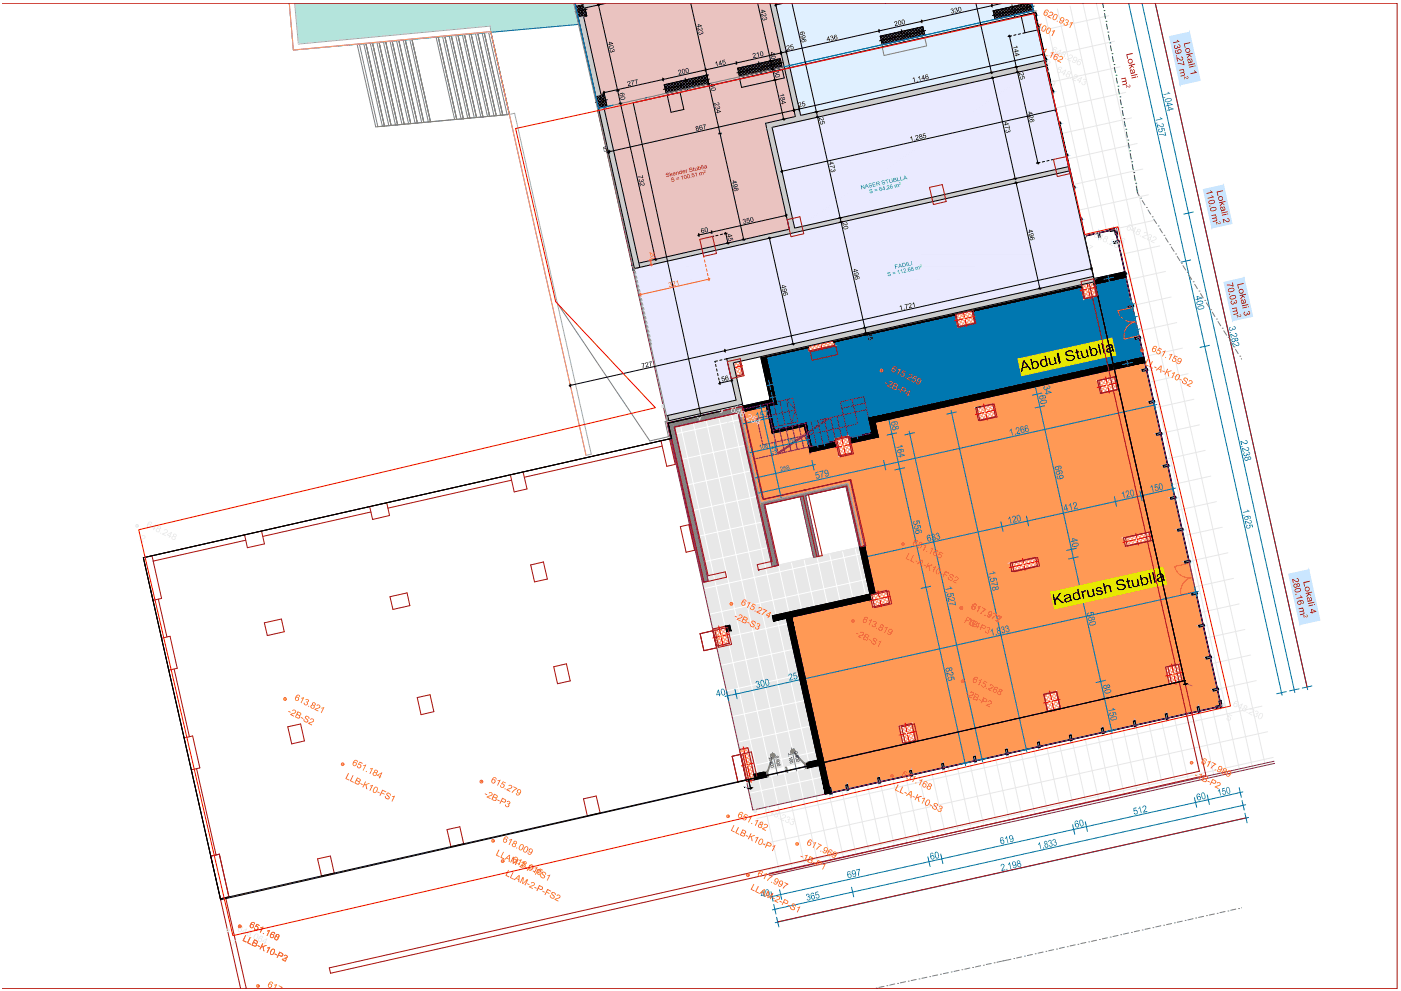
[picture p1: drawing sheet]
<svg xmlns="http://www.w3.org/2000/svg" width="420mm" height="297mm" viewBox="0 0 420 297" stroke-linecap="round" stroke-linejoin="round" font-family="sans-serif">
<!-- layer: PDF_2D Drafting - General -->
<g fill="#e8e8e8" stroke="#e8e8e8" stroke-width=".3">
<path d="M257.8 164l-9.1 16.8 12.2-2.7zM245.6 166.7l12.2-2.7-9.1 16.8z"/>
<path d="M245.6 166.7l1.5 14.4 1.6-.3zM244 167l1.6-.3 1.5 14.4z"/>
<path d="M244 167l-7.7 16.6 10.8-2.5zM233.2 169.5l10.8-2.5-7.7 16.6z"/>
<path d="M233.2 169.5l1.5 14.4 1.6-.3zM231.5 169.8l1.7-.3 1.5 14.4z"/>
<path d="M235.8 185.3l5.6 43.4 3.9-.9zM232 186.2l3.8-.9 5.6 43.4z"/>
<path d="M221.3 123.7l10.3 60.9 3.1-.7zM218.3 124.4l3-.7 10.3 60.9z"/>
<path d="M228.3 242.3l19.2-4.3-1.9-8.6zM226.4 233.7l19.2-4.3-17.3 12.9z"/>
<path d="M218.3 124.4l7.8 107.7 15.3-3.4zM202.9 127.8l15.4-3.4 7.8 107.7z"/>
<path d="M202.9 127.8l24.7 114.6 .7-.1zM202.2 127.9l.7-.1 24.7 114.6z"/>
<path d="M212.4 174.1l13.6 68.7 1.6-.4zM210.8 174.4l1.6-.3 13.6 68.7z"/>
<path d="M200.4 127.5l25.4 115.3h.2zM200.2 127.6l.2-.1 25.4 115.3z"/>
<path d="M179.3 33.2l10.3 46.3 130.8-29zM179.3 33.2l130.8-29.1 10.3 46.4z"/>
</g>
<g fill="none" stroke="#fff" stroke-width=".3">
<path d="M200.9 130.4h.1M202.7 138.1h-.1M204.1 127.5l23.1 104.4M207.9 126.7l23.1 104.3M211.7 125.8l23.2 104.3M215.5 125l23.2 104.3M219.4 124.1l13.3 60.2M221.8 125.8l-19.2 4.2M223.5 133.5l-19.2 4.2M204.4 145.8h-.2M206.1 153.4l-.2 .1M225.2 141.1l-19.2 4.3"/>
<path d="M226.9 148.8l-19.2 4.2M228.6 156.5l-19.2 4.2M207.8 161.1h-.1M209.5 168.7l-.1 .1M230.3 164.1l-19.2 4.3M233.5 169.4l3.1 14.1M237.3 168.5l3.1 14.1M241.1 167.7l3.1 14.1M245 166.8l3.1 14.1M248.8 166l3.1 14.1M252.6 165.1l3.2 14.1M256.4 164.3l3.2 14.1"/>
<path d="M258.2 166l-47.1 10.4M259.9 173.7l-47.1 10.4M233.1 185.9l9.5 42.5M236.2 186.9l-21.8 4.9M237.9 194.6l-21.7 4.8M239.6 202.3l-21.7 4.8M241.3 210l-21.7 4.8M243 217.6l-21.7 4.9M227.6 233.4l1.9 8.6M231.4 232.6l1.9 8.6M235.2 231.7l1.9 8.6M239 230.9l1.9 8.6"/>
<path d="M242.9 230l1.9 8.6M244.7 225.3l-21.7 4.8M246.4 233l-21.7 4.8"/>
</g>
<g fill="none" stroke="#e8e8e8" stroke-width=".3">
<path d="M313.3 3.5l14.7 66.6M317.1 2.7l14.8 66.6M320.9 1.8l50.8 228.7M324.8 1l50.7 228.7M328.8 1l50.5 227.8M332.5 4.7l-21.2 4.7M334.2 12.4l-21.2 4.7M335.9 20l-21.2 4.7M337.6 27.7l-21.2 4.7M339.3 35.3l-21.2 4.8M341 43l-21.2 4.8M342.7 50.7l-21.2 4.7"/>
<path d="M344.4 58.4l-21.2 4.7M346.1 66l-21.2 4.7M347.8 73.7l-11.6 2.6M349.5 81.4l-11.6 2.5M351.2 89l-11.6 2.6M352.9 96.7l-11.6 2.6M354.6 104.4l-11.6 2.5M356.3 112l-11.6 2.6M358 119.7l-11.6 2.6M200.2 127.6l.2-.1 10.4 46.9 1.6-.3-10.2-46.2 19.1-4.2 10.2 46.1 26.3-5.8 3.1 14.1-29.3 6.5 .4 1.6 3.8-.9 9.5 42.5-19.2 4.3 .3 1.6 19.2-4.3 1.9 8.6-21.7 4.8zM359.7 127.3l-11.6 2.6M361.4 135l-11.6 2.6"/>
<path d="M363.1 142.7l-11.6 2.6M364.8 150.4l-11.6 2.6M366.6 158l-11.7 2.6M368.2 165.7l-11.6 2.6M369.9 173.4l-11.6 2.5M371.6 181l-11.6 2.6M373.3 188.7l-11.6 2.6M375.1 196.3l-11.7 2.6M329.1 219.9l4.3 19.1M332.9 219l4.3 19.2M336.8 218.2l4.2 19.1M340.6 217.3l4.2 19.2"/>
<path d="M344.5 216.5l4.2 19.1M348.3 215.6l4.2 19.1M352.1 214.8l4.2 19.1M355.9 214l4.3 19M359.8 213.1l4.2 19.1M363.6 212.3l4.3 19.1M376.8 204l-11.7 2.6M378.4 211.7l-151.4 33.6M380.1 219.3l-151.4 33.7M240.9 239.5l4.3 19.1M244.8 238.6l4.2 19.1M248.6 237.7l4.3 19.2"/>
<path d="M252.5 236.9l4.2 19.1M256.3 236.1l4.2 19.1M260.1 235.2l4.3 19.1M264 234.4l4.2 19.1M267.8 233.5l4.2 19.1M271.6 232.7l4.3 19.1M275.4 231.8l4.3 19.1M279.3 231l4.2 19.1M283.1 230.1l4.2 19.1M287 229.2l4.2 19.2M290.8 228.4l4.2 19.1M294.6 227.5l4.3 19.2"/>
<path d="M298.4 226.7l4.3 19.1M302.3 225.8l4.2 19.2M306.1 225l4.3 19.1M310 224.2l4.2 19M313.8 223.3l4.2 19.1M317.6 222.5l4.2 19.1M321.5 221.6l4.2 19.1M325.3 220.8l4.2 19.1M381.8 227l-151.4 33.6M229.5 242l4.2 19.1M233.3 241.2l4.3 19.1M237.1 240.3l4.3 19.1"/>
</g>
<g fill="none" stroke="#7f7f7f" stroke-width=".3">
<path d="M200.3 127l1.9 1.3M200.4 127.5l1.9 1.2M200.4 126.7l-.1 .2M200.5 127.9l1.9 1.3M200.6 128.4l2 1.3M200.7 128.9l1.9 1.2M200.8 129.3l1.9 1.3M200.9 126.6l-.6 .7M200.9 129.8l1.9 1.2M201 130.2l1.9 1.2M201.1 130.7l1.9 1.2M201.2 131.1l1.9 1.3"/>
<path d="M201.2 126.5l2 1.2M201.3 131.6l1.9 1.2M201.3 126.4l-.9 1.4M201.4 132l2 1.3M201.5 132.5l1.9 1.2M201.6 132.9l1.9 1.3M201.7 133.4l2 1.2M201.7 126.4l-1.1 1.8M201.8 133.8l1.9 1.3M201.9 134.3l1.9 1.2M202 134.7l1.9 1.3M202.1 135.2l1.9 1.2"/>
<path d="M202.2 135.6l1.9 1.3M202.2 128.1l-1.3 1.9M202.2 126.3l-1.6 2.4M202.3 136.1l1.9 1.2M202.3 128.6l-1.2 1.9M202.4 136.5l1.9 1.3M202.4 129l-1.2 2M202.5 137l2 1.2M202.5 129.5l-1.3 1.9M202.6 126.2l1.9 1.2M202.6 137.5l1.9 1.2M202.6 129.9l-1.2 2"/>
<path d="M202.6 126.2l-1.9 3M202.7 137.9l1.9 1.2M202.7 130.3l-1.2 2M202.8 138.3l2 1.3M202.8 130.8l-1.3 2M202.9 138.8l1.9 1.2M202.9 131.3l-1.2 1.9M203 139.2l1.9 1.3M203 131.7l-1.3 2M203.1 139.7l1.9 1.2M203.1 132.2l-1.3 1.9M203.1 126.1l-2.2 3.5"/>
<path d="M203.2 132.6l-1.2 2M203.3 133.1l-1.3 1.9M203.4 133.5l-1.2 2M203.5 126l1.9 1.2M203.5 134l-1.2 1.9M203.6 125.9l-1.3 2-2-1.2M203.6 134.4l-1.3 2M203.7 134.9l-1.2 1.9M203.8 135.3l-1.2 2M203.9 125.9l2 1.2M203.9 135.8l-1.3 2M204 125.9l-1.3 1.9-1.9-1.2"/>
<path d="M204 136.2l-1.2 2M204.1 136.7l-1.3 1.9M204.2 137.1l-1.2 2M204.3 137.6l-1.2 1.9M204.4 138l-1.3 2M204.5 125.8l-1.3 1.9M204.5 138.5l-1.2 2M204.6 138.9l-1.2 2M204.7 139.4l-1.3 2M204.8 139.8l-1.2 2M204.8 125.7l2 1.2M204.9 125.6l-1.3 2-1.9-1.2"/>
<path d="M205.3 125.6l1.9 1.2M205.3 125.6l-1.2 1.9-2-1.2M205.8 125.5l-1.2 1.9M206.2 125.4l1.9 1.2M206.3 125.3l-1.3 2-2-1.2M206.7 125.3l1.9 1.2M206.7 125.3l-1.2 1.9M207.1 125.2l1.9 1.2M207.2 125.2l-1.3 1.9M207.5 125.1l2 1.2M207.6 125.1l-1.3 1.9-1.9-1.2M208 125l2 1.2"/>
<path d="M208.1 125l-1.3 1.9M208.4 124.9l2 1.2M208.5 124.8l-1.2 2M208.9 124.8l1.9 1.2M209 124.8l-1.3 1.9-2-1.2M209.4 124.7l1.9 1.2M209.4 124.7l-1.2 1.9M209.8 124.6l1.9 1.2M209.9 124.5l-1.3 2M210.3 124.5l1.9 1.2M210.3 124.5l-1.2 1.9M211.1 124.3l2 1.2"/>
<path d="M211.2 124.2l-1.2 2M211.6 124.2l2 1.2M211.7 124.2l-1.3 1.9M212.1 124l-1.2 2M212.5 124l1.9 1.2M212.6 124l-1.2 1.9M213 123.9l1.9 1.2M213 123.9l-1.2 1.9M213.5 123.7l-1.3 2M213.9 123.7l1.9 1.2M213.9 123.7l-1.2 1.9-2-1.2-1.2 1.9M214.4 123.6l-1.3 1.9"/>
<path d="M214.8 123.4l-1.2 2M215.2 123.4l2 1.2M215.3 123.4l-1.3 1.9-1.9-1.2M215.8 123.3l-1.3 1.9M216.6 123.1l1.9 1.2M216.6 123.1l-1.2 1.9-2-1.2M217.1 122.9l-1.3 2M218 122.8l-1.3 1.9-1.9-1.2M218.5 122.6l-1.3 2M218.8 122.6l2 1.2M218.9 122.6l-1.3 1.9-1.9-1.2M219.4 122.5l-1.3 1.9-2-1.2-1.1 1.9"/>
<path d="M219.7 122.4l3.5 2.2M219.8 122.3l-1.2 2M220.2 122.3l2.9 1.8M220.2 122.3l-1.2 1.9-2-1.2M220.6 122.2l2.4 1.5M220.7 122.1l-1.3 2-1.9-1.2-1.2 1.9-2-1.2M221.1 122.1l1.8 1.1M221.2 122l-1.3 2-2-1.2M221.3 123.8l2 1.2M221.4 124.2l2 1.3M221.6 124.7l1.9 1.2M221.6 122l1.2 .8"/>
<path d="M221.6 122l-1.3 1.9-1.9-1.2M221.6 125.1l2 1.3M221.7 125.6l2 1.2M221.9 126l1.9 1.3M221.9 126.5l2 1.2M222 121.9l.7 .4M222 127l2 1.2M222.1 121.8l-1.3 2M222.2 127.4l1.9 1.3M222.2 127.8l2 1.3M222.3 128.3l2 1.2M222.4 128.7l2 1.3"/>
<path d="M222.4 121.8l.2 .1M222.5 129.2l2 1.2M222.5 121.8l-1.3 1.9-1.9-1.2M222.7 129.7l1.9 1.2M222.7 122.2l-1.3 1.9M222.7 130.1l2 1.3M222.7 122.6l-1.2 1.9M222.8 130.6l2 1.2M222.9 123.1l-1.3 1.9M223 131l1.9 1.2M223 123.5l-1.3 2M223 131.4l2 1.3"/>
<path d="M223 124l-1.2 1.9M223.1 131.9l2 1.2M223.2 124.4l-1.3 2M223.3 132.4l1.9 1.2M223.3 124.9l-1.3 1.9M223.3 132.8l2 1.3M223.3 125.3l-1.2 2M223.5 133.3l1.9 1.2M223.5 125.8l-1.3 1.9M223.5 133.7l2 1.3M223.5 126.2l-1.2 2M223.6 134.2l2 1.2"/>
<path d="M223.7 126.7l-1.3 1.9M223.8 134.6l1.9 1.2M223.8 127.1l-1.3 2M223.8 135.1l2 1.2M223.8 127.6l-1.2 1.9M223.9 135.5l2 1.3M224 128l-1.3 2M224.1 136l1.9 1.2M224.1 128.5l-1.3 1.9M224.1 136.4l2 1.3M224.1 128.9l-1.2 2M224.2 136.9l2 1.2"/>
<path d="M224.3 129.4l-1.3 1.9M224.4 137.3l1.9 1.3M224.4 129.8l-1.3 2M224.4 137.8l2 1.2M224.4 130.3l-1.2 1.9M224.6 138.2l1.9 1.3M224.6 130.7l-1.3 2M224.6 138.7l2 1.2M224.6 131.2l-1.2 1.9M224.7 139.1l2 1.3M224.8 131.7l-1.3 1.9M224.9 139.6l1.9 1.2"/>
<path d="M224.9 132.1l-1.3 1.9M224.9 132.5l-1.2 2M225.1 133l-1.3 2M225.2 133.4l-1.3 2M225.2 133.9l-1.2 1.9M225.4 134.4l-1.3 1.9M225.5 134.8l-1.3 1.9M225.6 135.3l-1.3 1.9M225.7 135.7l-1.3 2M225.7 136.1l-1.2 2M225.9 136.6l-1.3 2M226 137.1l-1.3 1.9"/>
<path d="M226 137.5l-1.2 1.9M226.2 138l-1.3 1.9M226.3 138.4l-1.3 2M226.3 138.9l-1.2 1.9M226.5 139.3l-1.3 2M226.6 139.8l-1.3 1.9M203.2 140.2l1.9 1.2M203.3 140.6l2 1.3M203.4 141.1l1.9 1.2M203.5 141.5l1.9 1.2M203.6 141.9l2 1.3M203.7 142.4l1.9 1.2"/>
<path d="M203.8 142.9l1.9 1.2M203.9 143.3l2 1.3M204 143.8l1.9 1.2M204.1 144.2l1.9 1.3M204.2 144.7l1.9 1.2M204.3 145.1l1.9 1.2M204.4 145.6l2 1.2M204.5 146l1.9 1.3M204.6 146.5l1.9 1.2M204.7 146.9l2 1.3M204.8 147.4l1.9 1.2M204.9 147.8l1.9 1.3"/>
<path d="M204.9 140.3l-1.2 1.9M205 148.3l2 1.2M205 140.8l-1.3 1.9M205.1 148.7l1.9 1.3M205.1 141.2l-1.2 2M205.2 149.2l2 1.2M205.2 141.6l-1.3 2M205.3 149.6l1.9 1.3M205.3 142.1l-1.2 2M205.4 150.1l1.9 1.2M205.4 142.6l-1.2 1.9M205.5 150.5l2 1.3"/>
<path d="M205.5 143l-1.3 1.9M205.6 151l1.9 1.2M205.6 143.5l-1.2 1.9M205.7 151.4l1.9 1.3M205.7 143.9l-1.2 2M205.8 151.9l2 1.2M205.8 144.4l-1.3 1.9M205.9 152.4l1.9 1.2M205.9 144.8l-1.2 2M206 152.8l1.9 1.3M206 145.3l-1.2 1.9M206.1 153.2l2 1.3"/>
<path d="M206.1 145.7l-1.2 2M206.2 153.7l1.9 1.2M206.2 146.2l-1.2 1.9M206.3 154.1l2 1.3M206.3 146.6l-1.3 2M206.4 154.6l2 1.2M206.4 147.1l-1.2 1.9M206.5 155.1l1.9 1.2M206.5 147.5l-1.2 2M206.6 155.5l2 1.3M206.6 148l-1.3 1.9M206.7 156l1.9 1.2"/>
<path d="M206.7 148.4l-1.2 2M206.8 156.4l1.9 1.2M206.8 148.9l-1.2 1.9M206.9 156.8l2 1.3M206.9 149.4l-1.3 1.9M207 157.3l1.9 1.2M207 149.8l-1.2 1.9M207.1 157.8l2 1.2M207.1 150.2l-1.2 2M207.2 158.2l2 1.3M207.2 150.7l-1.2 2M207.3 158.7l1.9 1.2"/>
<path d="M207.3 151.1l-1.2 2M207.4 159.1l2 1.3M207.4 151.6l-1.3 1.9M207.5 159.6l2 1.2M207.5 152.1l-1.2 1.9M207.6 152.5l-1.2 1.9M207.7 153l-1.3 1.9M207.8 153.4l-1.2 2M207.9 153.8l-1.2 2M208 154.3l-1.3 2M208.1 154.8l-1.2 1.9M208.2 155.2l-1.2 1.9"/>
<path d="M208.3 155.7l-1.2 1.9M208.4 156.1l-1.2 2M208.5 156.5l-1.3 2M208.6 157l-1.2 2M208.7 157.5l-1.2 1.9M208.8 157.9l-1.3 2M208.9 158.4l-1.2 1.9M209 158.8l-1.2 2M209.1 159.3l-1.2 1.9M209.2 159.7l-1.2 2M224.9 140l2 1.3M225 140.5l2 1.2"/>
<path d="M225.2 140.9l1.9 1.3M225.2 141.4l2 1.2M225.4 141.9l1.9 1.2M225.5 142.3l1.9 1.3M225.5 142.7l2 1.3M225.7 143.2l1.9 1.2M225.7 143.6l2 1.3M225.8 144.1l2 1.2M226 144.6l1.9 1.2M226 145l2 1.3M226.1 145.5l2 1.2M226.3 145.9l1.9 1.3"/>
<path d="M226.3 146.3l2 1.3M226.5 146.8l1.9 1.2M226.6 147.3l1.9 1.2M226.6 147.7l2 1.3M226.7 140.2l-1.3 2M226.8 148.2l1.9 1.2M226.8 140.7l-1.3 1.9M226.9 148.6l3.6 2.4M226.9 141.1l-1.3 2M226.9 149.1l3.1 1.9M227 141.6l-1.3 2M227.1 149.5l2.5 1.6"/>
<path d="M227.1 142l-1.3 2M227.1 150l2 1.3M227.1 142.5l-1.2 1.9M227.3 150.4l1.9 1.3M227.3 142.9l-1.3 2M227.4 150.9l1.9 1.2M227.4 143.4l-1.3 1.9M227.4 151.3l2 1.3M227.5 143.8l-1.3 2M227.6 151.8l1.9 1.2M227.6 144.3l-1.3 2M227.7 152.2l1.9 1.3"/>
<path d="M227.7 144.7l-1.3 2M227.7 152.7l2 1.2M227.8 145.2l-1.3 2M227.9 153.2l1.9 1.2M227.9 145.6l-1.3 2M228 153.6l1.9 1.3M228 146.1l-1.3 1.9M228 154.1l2 1.2M228.1 146.6l-1.3 1.9M228.2 154.5l1.9 1.2M228.2 147l-1.3 2M228.2 154.9l2 1.3"/>
<path d="M228.2 147.4l-1.2 2M228.4 155.4l1.9 1.2M228.4 147.9l-1.3 2M228.5 155.9l1.9 1.2M228.5 148.3l-1.3 2M228.5 156.3l2 1.3M228.6 148.8l-1.3 1.9M228.7 156.8l1.9 1.2M228.7 149.3l-1.3 1.9M228.8 157.2l1.9 1.3M228.8 149.6l-1.3 2.1M228.8 157.6l2 1.3"/>
<path d="M229 158.1l1.9 1.2M229 149.6l2 1.2M229.1 158.6l1.9 1.2M229.2 159l1.9 1.3M229.2 151.5l-1.3 2M229.3 159.5l1.9 1.2M229.3 152l-1.3 1.9M229.3 149.5l-1.7 2.6M229.3 159.9l2 1.3M229.4 152.4l-1.3 2M229.4 149.5l2 1.2M229.5 152.9l-1.3 1.9"/>
<path d="M229.6 153.3l-1.3 2M229.7 153.8l-1.3 1.9M229.7 149.4l-2 3.2M229.8 154.2l-1.3 2M229.9 154.7l-1.3 1.9M229.9 149.4l1.9 1.2M230 155.2l-1.3 1.9M230.1 155.6l-1.3 1.9M230.2 156l-1.3 2M230.2 149.4l-2.4 3.6M230.3 156.5l-1.3 2M230.4 149.3l1.9 1.2"/>
<path d="M230.4 156.9l-1.3 2M230.5 157.4l-1.3 1.9M230.6 157.9l-1.3 1.9M230.6 149.2l-1.2 2M230.7 158.3l-1.3 1.9M230.8 149.2l1.9 1.3M230.8 158.8l-1.3 1.9M230.9 159.2l-1.3 2M231 159.6l-1.3 2M231.1 149.1l-1.3 2M231.3 149.1l1.9 1.2M231.5 149l-1.2 2"/>
<path d="M231.7 149l2 1.2M232 148.9l-1.3 2M232.1 148.9l2 1.3M232.4 148.8l-1.2 2M232.6 148.8l2 1.2M232.9 148.7l-1.3 2M233.1 148.7l1.9 1.2M233.3 148.6l-1.2 2M233.5 148.6l1.9 1.2M233.8 148.5l-1.3 2M234 148.5l1.9 1.2M234.3 148.4l-1.3 2"/>
<path d="M234.4 148.4l2 1.2M234.7 148.3l-1.2 2M234.9 148.3l1.9 1.2M235.1 148.3l-1.2 1.9M235.3 148.2l2 1.2M235.6 148.1l-1.3 2M235.8 148.1l1.9 1.3M236 148l-1.2 2M236.2 148l2 1.2M236.5 147.9l-1.3 2M236.7 147.9l1.9 1.2M237 147.8l-1.3 2"/>
<path d="M237.1 147.8l2 1.3M237.4 147.7l-1.2 2M237.6 147.7l1.9 1.2M237.9 147.6l-1.3 2M238 147.6l3.9 2.5M238.3 147.5l-1.2 2M238.5 147.5l3.3 2.1M238.7 147.4l-1.2 2M238.9 147.4l2.8 1.8M239.2 147.3l-1.2 2M239.4 147.3l2.2 1.4M239.7 147.2l-1.3 2"/>
<path d="M239.8 147.2l2 1.2M240.1 149.3l1.9 1.2M240.1 147.1l-1.2 2M240.2 149.7l1.9 1.3M240.3 150.2l1.9 1.2M240.3 147.1l1.9 1.2M240.4 150.6l1.9 1.3M240.5 151.1l1.9 1.2M240.6 151.6l1.9 1.2M240.6 147l-1.3 2M240.7 152l1.9 1.2M240.7 147l2 1.3"/>
<path d="M240.8 152.4l1.9 1.3M240.9 152.9l1.9 1.2M241 153.3l1.9 1.3M241 146.9l-1.2 2M241.1 153.8l1.9 1.2M241.2 154.3l1.9 1.2M241.2 146.9l1.9 1.2M241.3 154.7l1.9 1.3M241.4 155.2l1.9 1.2M241.5 155.6l1.9 1.2M241.5 146.8l-1.5 2.3M241.6 156l1.9 1.3"/>
<path d="M241.6 148.5l-1.3 2M241.6 146.8l2 1.2M241.7 156.5l1.9 1.2M241.7 148.9l-1.3 2M241.8 157l1.9 1.2M241.8 149.4l-1.3 1.9M241.9 157.4l1.9 1.3M241.9 149.9l-1.3 1.9M241.9 146.7l-1.8 2.8M242 157.9l1.9 1.2M242 150.3l-1.3 1.9M242 150.7l-1.2 2"/>
<path d="M242.1 158.3l1.9 1.3M242.1 146.7l1.9 1.2M242.2 158.8l1.9 1.2M242.2 151.2l-1.3 2M242.3 159.2l1.9 1.2M242.3 151.6l-1.3 2M242.4 159.7l1.9 1.2M242.4 152.1l-1.3 2M242.4 146.6l-2.2 3.4M242.5 152.6l-1.3 1.9M242.6 146.6l1.9 1.2M242.6 153l-1.3 2"/>
<path d="M242.7 153.5l-1.3 1.9M242.8 153.9l-1.3 2M242.8 146.5l-1.2 2M242.9 154.3l-1.3 2M243 146.5l1.9 1.2M243 154.8l-1.3 2M243.1 155.3l-1.3 1.9M243.2 155.7l-1.3 2M243.3 156.2l-1.3 1.9M243.3 146.4l-1.3 2M243.4 156.6l-1.3 2M243.4 146.4l2 1.2"/>
<path d="M243.5 157.1l-1.3 1.9M243.6 157.5l-1.3 2M243.7 158l-1.3 1.9M243.7 146.3l-1.2 2M243.8 158.4l-1.3 2M243.9 158.9l-1.3 1.9M243.9 146.3l2 1.2M244 159.3l-1.3 2M244.1 159.8l-1.2 2M244.2 146.2l-1.3 2M244.3 146.2l2 1.2M244.6 146.1l-1.2 2"/>
<path d="M244.8 146.1l1.9 1.2M245.1 146l-1.3 2M245.3 146l1.9 1.2M245.5 145.9l-1.2 2M245.7 145.9l1.9 1.3M246 145.8l-1.2 2M246.2 145.8l1.9 1.2M246.5 145.7l-1.3 2M246.6 145.7l2 1.2M246.9 145.6l-1.3 2M247 145.6l2 1.2M247.3 145.5l-1.2 2"/>
<path d="M247.5 145.5l2 1.2M247.8 145.4l-1.3 2M248 145.4l1.9 1.2M248.2 145.3l-1.2 2M248.4 145.3l1.9 1.2M248.7 145.2l-1.2 2M248.9 145.2l1.9 1.2M249.2 145.1l-1.3 2M249.3 145.1l2 1.2M249.6 145l-1.2 2M249.8 145l1.9 1.2M250 144.9l-1.2 2"/>
<path d="M250.2 144.9l2 1.2M250.5 144.8l-1.3 2M250.7 144.8l1.9 1.2M250.9 144.7l-1.2 2M251.1 144.7l2 1.2M251.4 144.6l-1.2 2M251.6 144.6l1.9 1.2M251.9 144.5l-1.3 2M252 144.5l3.6 2.3M252.3 144.4l-1.2 2M252.5 144.4l3 1.9M252.8 144.3l-1.3 2"/>
<path d="M252.9 144.3l2.5 1.5M253.2 144.2l-1.2 2M253.4 144.2l1.9 1.2M253.6 144.1l-1.2 2M253.7 146l2 1.2M253.8 144.1l1.4 .8M253.9 146.4l1.9 1.3M253.9 146.9l2 1.2M254 147.3l2 1.2M254.1 144l-1.2 2M254.2 147.8l1.9 1.2M254.2 148.2l2 1.3"/>
<path d="M254.3 144l.8 .5M254.3 148.7l2 1.2M254.5 149.1l1.9 1.3M254.5 149.6l2 1.2M254.6 143.9l-1.3 2M254.7 150l1.9 1.3M254.7 150.5l2 1.2M254.7 143.9l.3 .2M254.8 150.9l2 1.3M255 151.4l1.9 1.2M255 143.9l-1.3 1.9M255 151.8l2 1.3"/>
<path d="M255 144.4l-1.2 1.9M255.1 152.3l2 1.2M255.2 144.8l-1.3 2M255.3 152.7l1.9 1.3M255.3 145.2l-1.3 2M255.3 153.2l2 1.2M255.3 145.7l-1.2 2M255.5 153.6l1.9 1.3M255.5 146.2l-1.3 1.9M255.6 154.1l1.9 1.2M255.6 146.6l-1.3 1.9M255.6 154.6l2 1.2"/>
<path d="M255.7 147.1l-1.3 1.9M255.8 155l1.9 1.3M255.8 147.5l-1.3 2M255.8 155.4l2 1.3M255.8 148l-1.2 1.9M255.9 155.9l2 1.2M256 148.4l-1.3 2M256.1 156.3l1.9 1.3M256.1 148.9l-1.3 1.9M256.1 156.8l2 1.2M256.1 149.3l-1.2 2M256.2 157.3l2 1.2"/>
<path d="M256.3 149.8l-1.3 1.9M256.4 157.7l1.9 1.3M256.4 150.2l-1.3 2M256.4 158.2l2 1.2M256.5 150.7l-1.3 1.9M256.6 158.6l1.9 1.3M256.6 151.1l-1.3 2M256.7 159l1.9 1.3M256.7 151.6l-1.3 1.9M256.7 159.5l2 1.2M256.8 152l-1.3 2M256.9 160l1.9 1.2"/>
<path d="M256.9 152.5l-1.3 1.9M256.9 153l-1.2 1.9M257.1 153.4l-1.3 2M257.2 153.8l-1.3 2M257.2 154.3l-1.2 2M257.4 154.7l-1.3 2M257.5 155.2l-1.3 1.9M257.6 155.7l-1.3 1.9M257.7 156.1l-1.3 2M257.8 156.5l-1.3 2M257.9 157l-1.3 2M258 157.4l-1.3 2"/>
<path d="M258 157.9l-1.2 2M258.2 158.4l-1.3 1.9M258.3 158.8l-1.3 2M258.4 159.3l-1.3 1.9M258.5 159.7l-1.3 2M207.6 160l1.9 1.2M207.7 160.5l2 1.2M207.8 160.9l1.9 1.3M207.9 161.4l1.9 1.2M208 161.8l2 1.3M208.1 162.3l1.9 1.2M208.2 162.7l2 1.3"/>
<path d="M208.3 163.2l2 1.2M208.4 163.6l1.9 1.3M208.5 164.1l2 1.3M208.6 164.5l2 1.3M208.7 165l1.9 1.2M208.8 165.4l2 1.3M208.9 165.9l1.9 1.2M209 166.4l2 1.2M209.1 166.8l2 1.3M209.2 167.3l1.9 1.2M209.3 167.7l2 1.3M209.3 160.2l-1.2 1.9"/>
<path d="M209.4 168.1l2 1.3M209.4 160.6l-1.2 2M209.5 168.6l1.9 1.2M209.5 161.1l-1.2 1.9M209.6 169.1l2 1.2M209.6 161.5l-1.2 2M209.7 169.5l2 1.3M209.7 162l-1.2 1.9M209.8 170l1.9 1.2M209.8 162.4l-1.2 2M209.9 170.4l2 1.3M209.9 162.9l-1.3 1.9"/>
<path d="M210 170.9l1.9 1.2M210 163.3l-1.2 2M210.1 171.3l2 1.3M210.1 163.8l-1.2 1.9M210.2 171.8l2 1.2M210.2 164.3l-1.2 1.9M210.3 172.2l1.9 1.3M210.3 164.7l-1.2 1.9M210.4 172.7l2 1.2M210.4 165.1l-1.2 2M210.5 173.1l1.6 1 .2-.4M210.5 165.6l-1.2 2"/>
<path d="M210.6 173.6l1.1 .6M210.6 166l-1.2 2M210.7 174l.5 .3M210.7 166.5l-1.2 1.9M210.8 167l-1.2 1.9M210.9 167.4l-1.2 2M211 167.9l-1.2 1.9M211.1 168.3l-1.2 2M211.2 168.7l-1.2 2M211.3 169.2l-1.2 2M211.4 169.7l-1.2 1.9M211.5 170.1l-1.2 2"/>
<path d="M211.6 170.6l-1.2 1.9M211.7 171l-1.2 2M211.8 171.5l-1.2 1.9M211.9 171.9l-1.2 2M212 172.4l-1.2 1.9M212.1 172.8l-1 1.5M212.2 173.3l-.6 .9M229.5 160.4l1.9 1.2M229.6 160.8l1.9 1.3M229.6 161.3l2 1.2M229.8 161.7l1.9 1.3M229.9 162.2l1.9 1.2"/>
<path d="M229.9 162.6l2 1.3M230.1 163.1l1.9 1.2M230.2 163.5l1.9 1.3M230.3 164l1.9 1.2M230.4 164.4l1.9 1.3M230.4 164.9l2 1.2M230.6 165.4l1.9 1.2M230.7 165.8l1.9 1.2M230.7 166.2l2 1.3M230.9 166.7l1.9 1.2M231 167.1l1.9 1.3M231.1 167.6l1.9 1.2"/>
<path d="M231.1 160.1l-1.3 2M231.2 168.1l1.9 1.2M231.2 160.6l-1.3 1.9M231.3 168.5l1.6 1M231.3 161l-1.3 1.9M231.4 161.5l-1.2 1.9M231.5 169.4l.5 .3M231.5 161.9l-1.3 2M231.6 162.3l-1.3 2M231.7 162.8l-1.3 2M231.8 163.3l-1.3 1.9M231.9 163.7l-1.3 2"/>
<path d="M232 164.2l-1.3 1.9M232.1 164.6l-1.3 2M232.2 165.1l-1.3 1.9M232.3 165.5l-1.3 2M232.4 166l-1.3 1.9M232.5 166.4l-1.2 2M232.6 166.9l-1.3 1.9M232.7 167.3l-1.3 2M232.8 167.8l-1.3 1.9M232.9 168.2l-1 1.5M233 168.7l-.6 .9-1-.6M233.1 169.1l-.3 .4"/>
<path d="M242.5 160.1l1.9 1.3M242.6 160.6l1.9 1.2M242.7 161l1.9 1.3M242.8 161.5l1.9 1.2M242.9 161.9l1.9 1.3M243 162.4l1.9 1.2M243.1 162.8l1.9 1.3M243.2 163.3l1.9 1.2M243.3 163.7l1.9 1.3M243.4 164.2l1.9 1.2M243.5 164.6l1.9 1.3M243.6 165.1l1.9 1.2"/>
<path d="M243.7 165.5l1.8 1.2M243.8 166l1.3 .8 .4-.7M244 166.9l.2 .1M244.2 160.2l-1.3 2M244.3 160.7l-1.3 1.9M244.4 161.1l-1.3 2M244.5 161.6l-1.3 1.9M244.6 162.1l-1.3 1.9M244.7 162.5l-1.3 2M244.8 162.9l-1.3 2M244.9 163.4l-1.3 2M245 163.9l-1.3 1.9"/>
<path d="M245.1 164.3l-1.3 1.9M245.2 164.8l-1.2 1.9M245.3 165.2l-1.2 1.8M245.4 165.7l-.8 1.2-.7-.4M245.6 166.6l-.1 .1M256.9 160.4l2 1.3M257 160.9l2 1.2M257.2 161.3l1.9 1.3M257.2 161.8l2 1.2M257.3 162.2l2 1.2M257.5 162.7l1.6 1 .2-.4M258.6 160.1l-1.3 2"/>
<path d="M258.7 160.6l-1.3 2M258.8 161.1l-1.3 1.9M258.9 161.5l-1.3 2M259 162l-1.3 1.9M259.1 162.4l-1 1.5-.4-.3M259.2 162.9l-.6 .9-1.1-.7"/>
</g>
<path d="M179.3 33.2l130.8-29.1 10.3 46.4-130.8 29zM324.1 85.3l3.8-.9 1 4.3-3.8 .9zM228.8 106.4l108.7-24.1 5.7 25.5-81.7 18.2 1 4.3-19.4 4.3-1.5-7-9.6 2.2-1.9-8.7 1.9-.5zM200.2 126.7l22.4-4.9 6.2 27.8 26.2-5.8 4.3 19.9-1.5 .3-4.1-18.2-12.1 2.7 4 18.2-1.6 .3-4-18.2-10.9 2.5 4.1 18.2-1.7 .3-10.2-46.1-19.1 4.2 10.2 46.2-1.6 .3zM222 122.9l8.1-1.8 1.7 7.9 9.6-2.1 1.7 7.7 19.4-4.3-1-4.3 81.7-18.2 23 103.9-117.9 26.1-11.8-53.4 25.4-5.7-7.6-33.9-26.2 5.8z" fill="none" stroke="#aaa" stroke-width=".3"/>
<g fill="#f95" stroke="#f95" stroke-width=".3">
<path d="M343.2 107.8l-27.4 115 50.4-11.1zM292.7 119l50.5-11.2-27.4 115z"/>
<path d="M292.7 119l-8.2 110.8 31.3-7zM261.5 126l31.2-7-8.2 110.8z"/>
<path d="M262.5 130.3l11.2 101.9 10.8-2.4zM251.7 132.8l10.8-2.5 11.2 101.9z"/>
<path d="M251.7 132.8l-5.9 13.9 8.5-1.9zM243.1 134.6l8.6-1.8-5.9 13.9z"/>
<path d="M241.4 126.9l-5.2 21.9 9.6-2.1zM231.8 129l9.6-2.1-5.2 21.9z"/>
<path d="M261.9 178.7l-13.6 59.1 25.4-5.6zM236.5 184.4l25.4-5.7-13.6 59.1z"/>
<path d="M230.1 121.1l-2 29.5 8.1-1.8zM222 122.9l8.1-1.8-2 29.5z"/>
</g>
<g fill="#0077b0" stroke="#0077b0" stroke-width=".3">
<path d="M261.5 126l81.7-18.2-5.7-25.5zM255.8 100.4l81.7-18.1-76 43.7z"/>
<path d="M255.8 100.4l-12.7 34.2 19.4-4.3zM236.5 104.7l19.3-4.3-12.7 34.2z"/>
<path d="M236.5 104.7l-2.6 24.6 7.7-1.7zM228.8 106.4l7.7-1.7-2.6 24.6z"/>
<path d="M232 120.6v9.2l1.9-.5zM230.1 121.1l1.9-.5v9.2z"/>
<path d="M327.9 84.4l-2.8 5.2 3.8-.9zM324.1 85.3l3.8-.9-2.8 5.2z"/>
</g>
<!-- layer: PDF_Finish - Wall -->
<g fill="none" stroke="#f60" stroke-width=".3">
<path d="M315.5 27.6h.4l.1 .3h-.4zM315.6 27.9l-4.2 1a4.4 4.4 0 0 0 5.2 3.3 4.3 4.3 0 0 0-3.3 5.2M317.5 36.4h.3l.1 .3h-.4zM317.5 36.4l-4.2 1M321.9 56.4l.4-.1v.3l-.3 .1zM322 56.7l-4.2 .9a4.3 4.3 0 0 0 5.1 3.3M323 60.9a4.3 4.3 0 0 0-3.3 5.2M323.9 65.2l.3-.1 .1 .3-.4 .1zM323.9 65.2l-4.3 .9M339.5 91.9l.3-.1v.3l-.3 .1zM339.5 92.2l-4.2 .9a4.3 4.3 0 0 0 5.2 3.3 4.3 4.3 0 0 0-3.3 5.2M341.4 100.7l.3-.1 .1 .3-.4 .1z"/>
<path d="M341.4 100.7l-4.3 .9M356.4 168.6l.4-.1 .1 .3h-.4zM356.5 168.8l-4.2 1a4.3 4.3 0 0 0 5.2 3.3M357.5 173.1a4.3 4.3 0 0 0-3.3 5.2l4.2-1M358.4 177.3l.4-.1v.3l-.3 .1z"/>
</g>
<g fill="#97cbff" stroke="#97cbff" stroke-width=".3">
<path d="M323.9 65.2v.3l.4-.1zM323.9 65.2l.3-.1 .1 .3z"/>
<path d="M321.9 56.4l.4 .2v-.3zM321.9 56.4l.4 .2-.3 .1z"/>
<path d="M317.5 36.4v.3h.4zM317.5 36.4h.3l.1 .3z"/>
<path d="M315.5 27.6l.5 .3-.1-.3zM315.5 27.6l.5 .3h-.4z"/>
<path d="M322.8 65.7l1.8 .2-.2-.5zM322.8 65.7l1.8 .2-1.7 .3z"/>
<path d="M308.9 4.4l2.1 .2-.2-.6zM308.9 4.4l2.1 .2-2 .4z"/>
<path d="M320.7 56.1l1.7 .2-.1-.5zM320.7 56.1l1.7 .2-1.6 .3z"/>
<path d="M318.6 46.6l1.7 .1-.1-.5zM318.6 46.6l1.7 .1-1.6 .4z"/>
<path d="M316.5 37l1.7 .1-.2-.5zM316.5 37l1.7 .1-1.6 .4z"/>
<path d="M314.4 27.4l1.6 .2-.1-.6zM314.4 27.4l1.6 .2-1.6 .3z"/>
<path d="M312.2 17.8l1.7 .1-.1-.5zM312.2 17.8l1.7 .1-1.6 .4z"/>
<path d="M310.1 8.2l1.7 .2-.1-.5zM310.1 8.2l1.7 .2-1.6 .3z"/>
<path d="M323.8 71.4l1.9-.4-.2-.6zM323.6 70.8l1.9-.4-1.7 1z"/>
<path d="M329.1 69.6l.4 1.6 .1-1.7zM329.6 69.5l.4 1.6-.5 .1z"/>
<path d="M324.5 70.6l.4 1.9 .2-2.1zM325.1 70.4l.5 1.9-.7 .2z"/>
<path d="M334.1 68.5l1.1 1.7-.4-1.9zM334.1 68.5l1.1 1.7-.7 .2z"/>
<path d="M358.4 177.3l.1 .3 .3-.1zM358.4 177.3l.4-.1v.3z"/>
<path d="M356.4 168.6l.5 .2-.1-.3zM356.4 168.6l.5 .2h-.4z"/>
<path d="M341.4 100.7v.3l.4-.1zM341.4 100.7l.3-.1 .1 .3z"/>
<path d="M339.5 91.9l.3 .2v-.3zM339.5 91.9l.3 .2-.3 .1z"/>
<path d="M363.8 206.6l1.6 .2v-.6zM363.8 206.6l1.6 .2-1.5 .3z"/>
<path d="M361.6 197l1.7 .2-.1-.5zM361.6 197l1.7 .2-1.5 .3z"/>
<path d="M359.5 187.5l1.7 .1-.1-.5zM359.5 187.5l1.7 .1-1.6 .4z"/>
<path d="M357.4 177.9l1.7 .1-.1-.5zM357.4 177.9l1.7 .1-1.6 .4z"/>
<path d="M355.2 168.3l1.8 .1-.1-.5zM355.2 168.3l1.8 .1-1.6 .4z"/>
<path d="M353.1 158.7l1.7 .2-.1-.5zM353.1 158.7l1.7 .2-1.5 .3z"/>
<path d="M351 149.1l1.7 .2-.1-.5zM351 149.1l1.7 .2-1.6 .3z"/>
<path d="M348.9 139.5l1.7 .2-.1-.5zM348.9 139.5l1.7 .2-1.6 .3z"/>
<path d="M346.7 130l1.8 .1-.2-.5zM346.7 130l1.8 .1-1.6 .4z"/>
<path d="M344.6 120.4l1.7 .1-.1-.5zM344.6 120.4l1.7 .1-1.6 .4z"/>
<path d="M342.5 110.8l1.7 .2-.1-.6zM342.5 110.8l1.7 .2-1.6 .3z"/>
<path d="M340.3 101.2l1.8 .1-.1-.5zM340.3 101.2l1.8 .1-1.6 .4z"/>
<path d="M338.2 91.6l1.8 .2-.2-.5zM338.2 91.6l1.8 .2-1.6 .3z"/>
<path d="M336.1 82l1.7 .2-.1-.5zM336.1 82l1.7 .2-1.6 .4z"/>
<path d="M334 72.5l1.7 .1-.1-.5zM334 72.5l1.7 .1-1.6 .4z"/>
<path d="M332.8 68.7l2.1 .3-.1-.7zM332.8 68.7l2.1 .3-1.9 .4z"/>
<path d="M364.7 212.3l1.9-.4-.1-.6zM364.6 211.7l1.9-.4-1.8 1z"/>
<path d="M254.2 235.2l-.2 1.7 .5-.1zM253.6 235.3l.6-.1-.2 1.7z"/>
<path d="M263.7 233.1l-.1 1.7 .5-.1zM263.2 233.2l.5-.1-.1 1.7z"/>
<path d="M273.3 230.9l-.1 1.8 .5-.2zM272.8 231.1l.5-.2-.1 1.8z"/>
<path d="M282.9 228.8l-.2 1.7 .5-.1zM282.4 228.9l.5-.1-.2 1.7z"/>
<path d="M292.5 226.7l-.2 1.7 .5-.1zM292 226.8l.5-.1-.2 1.7z"/>
<path d="M302 224.6l-.1 1.7 .5-.2zM301.5 224.7l.5-.1-.1 1.7z"/>
<path d="M311.6 222.4l-.1 1.8 .5-.2zM311.1 222.5l.5-.1-.1 1.8z"/>
<path d="M321.2 220.3l-.2 1.7 .5-.1zM320.7 220.4l.5-.1-.2 1.7z"/>
<path d="M330.8 218.2l-.1 1.7 .5-.1zM330.3 218.3l.5-.1-.1 1.7z"/>
<path d="M340.4 216.1l-.2 1.7 .5-.2zM339.9 216.2l.5-.1-.2 1.7z"/>
<path d="M350 213.9l-.2 1.7 .5-.1zM349.4 214l.6-.1-.2 1.7z"/>
<path d="M359.5 211.8l-.1 1.7 .5-.1zM359 211.9l.5-.1-.1 1.7z"/>
<path d="M366.2 210l-.2 2 .6-.1zM365.5 210.1l.7-.1-.2 2z"/>
<path d="M248.4 236.1l.5 1.9 .6-.1zM248.4 236.1l.7-.1 .4 1.9z"/>
</g>
<g fill="#e0f5ff" stroke="#e0f5ff" stroke-width=".3">
<path d="M320 46.6l2 9.4zM319.9 46.6l2.1 9.4z"/>
<path d="M317.9 37l2 9.5zM317.7 37l2.2 9.5z"/>
<path d="M313.6 17.8l2 9.5zM313.5 17.9l2.1 9.4z"/>
<path d="M311.5 8.3l2 9.4zM311.3 8.3l2.2 9.4z"/>
<path d="M310.7 4.5l.8 3.6zM310.5 4.5l.8 3.6z"/>
<path d="M324.3 65.7l.9 5zM324.1 65.7l1.1 5z"/>
<path d="M329.5 69.8l4.9-1zM329.5 69.8l4.9-1z"/>
<path d="M325 70.7l4.4-.8-.1-.1zM325 70.7l4.4-.8z"/>
<path d="M365.2 206.6l.9 4.9zM365 206.7l1.1 4.8z"/>
<path d="M363 197.1l2 9.4zM362.9 197.1l2.1 9.4z"/>
<path d="M360.9 187.5l2 9.5zM360.8 187.5l2.1 9.5z"/>
<path d="M358.8 177.9l2.1 9.5zM358.7 177.9l2.1 9.5z"/>
<path d="M354.5 158.7l2.1 9.5zM354.4 158.8l2.1 9.4z"/>
<path d="M352.4 149.1l2 9.5zM352.3 149.2l2.1 9.4z"/>
<path d="M350.3 139.6l1.9 9.5zM350.2 139.6l2 9.5z"/>
<path d="M348.2 130l2.1 9.4zM348.1 130l2 9.4z"/>
<path d="M346 120.4l2 9.5zM345.9 120.4l2.1 9.5z"/>
<path d="M343.9 110.8l2 9.5zM343.8 110.8l2.1 9.5z"/>
<path d="M341.8 101.2l2.1 9.5zM341.7 101.3l2 9.4z"/>
<path d="M337.5 82.1l2 9.5zM337.4 82.1l2.1 9.5z"/>
<path d="M335.4 72.5l2.1 9.5zM335.3 72.5l2.1 9.5z"/>
<path d="M334.6 68.8l.6 3.6zM334.5 68.8l.7 3.6z"/>
<path d="M249.2 237.6l4.9-1zM249.2 237.6l4.9-1.1z"/>
<path d="M254.2 236.5l9.5-2zM254.2 236.5l9.5-2z"/>
<path d="M263.8 234.3l9.5-1.9zM263.8 234.3l9.5-1.9z"/>
<path d="M273.4 232.2l9.5-2zM273.4 232.2l9.5-2.1z"/>
<path d="M283 230.1l9.5-2zM283 230.1l9.5-2z"/>
<path d="M292.6 228l9.4-2zM292.6 228l9.4-2z"/>
<path d="M302.1 225.8l9.5-1.9zM302.1 225.8l9.5-2.1z"/>
<path d="M311.7 223.7l9.5-2zM311.7 223.7l9.5-2.1v.1z"/>
<path d="M321.3 221.6l9.5-2zM321.3 221.6l9.5-2z"/>
<path d="M330.9 219.5l9.4-2zM330.9 219.5l9.4-2.2z"/>
<path d="M340.5 217.3l9.5-2zM340.5 217.3l9.5-2z"/>
<path d="M350 215.2l9.5-2zM350 215.2l9.5-2z"/>
<path d="M359.6 213.1l6.5-1.3zM359.6 213.1l6.5-1.5z"/>
</g>
<g fill="none" stroke="#000" stroke-width=".3">
<path d="M310.5 4.5l1 3.6zM311.3 8.3l2.2 9.4zM313.5 17.9l2.1 9.4zM317.7 37l2.2 9.5zM319.9 46.6l2.1 9.4zM324.1 65.7l1.1 5zM325 70.7l4.3-.9 .1 .1zM329.5 69.8l4.9-1zM334.5 68.8l.7 3.6zM335.3 72.5l2.2 9.5zM337.4 82.1l2.1 9.5zM341.7 101.3l2.2 9.4z"/>
<path d="M343.8 110.8l2.1 9.5zM345.9 120.4l2.1 9.5zM348.1 130l2.2 9.4zM350.2 139.6l2 9.5zM352.3 149.2l2.1 9.4zM354.4 158.8l2.2 9.4zM358.7 177.9l2.2 9.5zM360.8 187.5l2.1 9.5zM362.9 197.1l2.1 9.4zM330.9 219.5l9.4-2.2zM340.5 217.3l9.5-2zM350 215.2l9.5-2z"/>
<path d="M359.6 213.1l6.5-1.5zM365 206.7l1.1 4.8zM249.2 237.6l4.9-1.1zM254.2 236.5l9.5-2zM263.8 234.3l9.5-1.9zM273.4 232.2l9.5-2.1zM283 230.1l9.5-2zM292.6 228l9.4-2zM302.1 225.8l9.5-2.1zM311.7 223.7l9.5-2.1v.1zM321.3 221.6l9.5-2z"/>
</g>
<g fill="none" stroke="#000" stroke-width=".34">
<path d="M308.9 4.4l1.9-.4 .2 .6-2 .4zM310.1 8.2l1.6-.3 .1 .5-1.6 .3zM312.2 17.8l1.6-.4 .1 .5-1.6 .4zM314.4 27.4l1.5-.4 .1 .6-1.6 .3zM316.5 37l1.5-.4 .2 .5-1.6 .4zM318.6 46.6l1.6-.4 .1 .5-1.6 .4zM320.7 56.1l1.6-.3 .1 .5-1.6 .3zM322.8 65.7l1.6-.3 .2 .5-1.7 .3zM323.6 70.8l1.9-.4 .2 .6-1.9 .4zM324.5 70.6l.6-.2 .5 1.9-.7 .2zM329.1 69.6l.5-.1 .4 1.6-.5 .1zM332.8 68.7l2-.4 .1 .7-1.9 .4z"/>
<path d="M334 72.5l1.6-.4 .1 .5-1.6 .4zM334.1 68.5l.7-.2 .4 1.9-.7 .2zM336.1 82l1.6-.3 .1 .5-1.6 .4zM338.2 91.6l1.6-.3 .2 .5-1.6 .3zM340.3 101.2l1.7-.4 .1 .5-1.6 .4zM342.5 110.8l1.6-.4 .1 .6-1.6 .3zM344.6 120.4l1.6-.4 .1 .5-1.6 .4zM346.7 130l1.6-.4 .2 .5-1.6 .4zM348.9 139.5l1.6-.3 .1 .5-1.6 .3zM351 149.1l1.6-.3 .1 .5-1.6 .3zM353.1 158.7l1.6-.3 .1 .5-1.5 .3zM355.2 168.3l1.7-.4 .1 .5-1.6 .4z"/>
<path d="M357.4 177.9l1.6-.4 .1 .5-1.6 .4zM359.5 187.5l1.6-.4 .1 .5-1.6 .4zM361.6 197l1.6-.3 .1 .5-1.5 .3zM330.3 218.3l.5-.1 .4 1.6-.5 .1zM339.9 216.2l.5-.1 .3 1.5-.5 .2zM349.4 214l.6-.1 .3 1.6-.5 .1zM359 211.9l.5-.1 .4 1.6-.5 .1zM363.8 206.6l1.6-.4v.6l-1.5 .3zM364.6 211.7l1.9-.4 .1 .6-1.9 .4zM365.5 210.1l.7-.1 .4 1.9-.6 .1zM248.4 236.1l.7-.1 .4 1.9-.6 .1zM253.6 235.3l.6-.1 .3 1.6-.5 .1z"/>
<path d="M263.2 233.2l.5-.1 .4 1.6-.5 .1zM272.8 231.1l.5-.2 .4 1.6-.5 .2zM282.4 228.9l.5-.1 .3 1.6-.5 .1zM292 226.8l.5-.1 .3 1.6-.5 .1zM301.5 224.7l.5-.1 .4 1.5-.5 .2zM311.1 222.5l.5-.1 .4 1.6-.5 .2zM320.7 220.4l.5-.1 .3 1.6-.5 .1z"/>
</g>
<!-- layer: PDF_Structural - Bearing -->
<g fill="#000" stroke="#000" stroke-width=".3">
<path d="M283.8 58.6l.4 1.6 32.4-8.9zM284.2 60.2l32.4-8.9 .3 1.6z"/>
<path d="M189.6 79.5l21.2-3-.4-1.6zM189.6 79.5l21.2-3-20.9 4.6z"/>
<path d="M214.2 74l.4 1.6 22.7-6.7zM214.6 75.6l22.7-6.7 .3 1.6z"/>
<path d="M242.4 67.8l.3 1.6 36-9.7zM242.7 69.4l36-9.7 .4 1.6z"/>
<path d="M222.6 121.8l.3 1.6 10-2.3zM222.6 121.8l8.4-1.9 1.9 1.2z"/>
<path d="M230.6 121.6l1 8.2 .6-.9zM229.8 121.8l.8-.2 1 8.2z"/>
<path d="M232.2 128.9l9-1.2 .6-.9zM232.2 128.9l9-1.2-9.6 2.1z"/>
<path d="M241.8 126.8l1.1 8.7 .5-1.8zM241.8 126.8l1.1 8.7-1.7-7.8z"/>
<path d="M243.4 133.7h7.6l-.4-1.6zM243.4 133.7h7.6l-8.1 1.8z"/>
<path d="M254.5 131.3l.3 1.6 6.7-3.2zM254.8 132.9l6.7-3.2 1.9 1.3z"/>
</g>
<path d="M278.7 59.7l-36.3 8.1M316.6 51.3l-32.8 7.3M316.9 52.9l-32.7 7.3M210.4 74.9l-20.8 4.6 .3 1.6 20.9-4.6M237.3 68.9l-23.1 5.1M237.6 70.5l-23 5.1M279.1 61.3l-36.4 8.1M231 119.9l-8.4 1.9 .3 1.6 6.9-1.6 1.8 8 9.6-2.1 1.7 7.8 8.1-1.8M232.9 121.1l-2.3 .5 1.6 7.3 9.6-2.1 1.6 6.9 7.2-1.6M261.5 129.7l-7 1.6M263.4 131l-8.6 1.9" fill="none" stroke="#000" stroke-width=".3"/>
<!-- layer: PDF_2D Drafting - General -->
<g fill="none" stroke="#800080" stroke-width=".3">
<path d="M179.3 33.2l130.8-29.1 14.8 66.7 9.6-2.1 31.7 143-140.4 31.1zM234.9 120l-.6 .1M235.9 119.8l-.6 .1M236.8 119.5l-.6 .2M237.2 119.5l.5-.2 .2 .5M255.6 119.7l1.6 7.3-16 3.6 1.8 3.3-.9-3.9M259.2 119.5l-.1-.6-7.1 1.6 .9 3.8 7.1-1.5M259.3 119.8l.1 .6M200.2 126.7l22.4-4.9 6.2 27.8 26.2-5.8 4.3 19.9-1.5 .3-4.1-18.2-12.1 2.7 4 18.2-1.6 .3-4-18.2-10.9 2.5 4.1 18.2-1.7 .3-10.2-46.1-19.1 4.2 10.2 46.2-1.6 .3zM222.8 122.9l.2 .7M223 123.9l.2 .6M223.3 124.9l.1 .6"/>
<path d="M223.5 122.5l-.7 .2M223.5 125.8l.1 .6M223.7 126.8l.1 .6M223.9 127.8l.2 .6M224.1 128.7l.2 .6M224.3 129.7l.2 .6M224.4 122.3l-.6 .2M224.5 130.6l.2 .7M224.7 131.6l.2 .6M224.9 132.5l.2 .7M225.2 133.5l.1 .7M225.4 122.1l-.7 .2"/>
<path d="M225.4 134.5l.1 .6M225.6 135.4l.1 .7M225.8 136.4l.2 .6M226 137.3l.1 .3 .4-.1M226.3 121.9l-.6 .1M227.2 125.4h-.2l.1 .5M227.2 126.2l.1 .6M227.3 121.7l-.7 .1M227.4 137.3l-.6 .2M227.4 127.2l.1 .6M227.6 128.1l.1 .6M227.8 129.1l.2 .6"/>
<path d="M228 130l.2 .7M228.2 125.2l-.7 .1M228.2 121.5l-.6 .1M228.2 131l.2 .6M228.4 137.1l-.7 .1M228.5 132l.1 .6M228.7 132.9l.1 .5 .2-.1M229.1 125l-.6 .1M229.2 121.2l-.7 .2M229.3 136.9l-.6 .1M229.9 133.1l-.6 .2M230.1 121.1l.1 .4"/>
<path d="M230.1 124.8l-.7 .1M230.2 121l-.7 .2M230.2 121.8l.2 .7M230.3 136.7l-.7 .1M230.4 122.8l.2 .6M230.7 123.8l.1 .6M230.9 124.7l.1 .6M230.9 132.9l-.7 .2M231 124.5l-.6 .2M231.1 125.7l.2 .6M231.1 120.8l-.6 .1M231.3 136.5l-.7 .1"/>
<path d="M231.3 126.7l.2 .6M231.5 127.6l.1 .5M231.8 128.7v.3l.4-.1M231.8 129l.1 .3M231.8 132.7l-.6 .1M231.9 128l-.3 .1 .1 .3M232 129.6l.1 .7M232 120.6l.1 .5M232 124.3l-.7 .2M232.1 120.6l-.7 .1M232.1 121.4l.2 .6M232.2 136.3l-.7 .1"/>
<path d="M232.2 130.6l.1 .6M232.4 122.4l.1 .6M232.4 131.5l.1 .7M232.6 132.5l.1 .6M232.6 123.4l.1 .6M232.8 132.5l-.7 .1M232.8 133.4l.1 .7M232.8 124.3l.1 .6M232.9 127.8l-.7 .1M232.9 124.1l-.6 .1M233 120.4l-.6 .1M233 134.4l.2 .6"/>
<path d="M233 125.3l.2 .6M233.2 136.1l-.7 .1M233.2 128.7l-.6 .1M233.2 126.2l.2 .7M233.4 136h.1M233.5 127.2v.4M233.8 128.6v.3M233.8 132.2l-.7 .2M233.8 135.3l-.5 .4-.1-.3M233.8 127.6l-.6 .1M233.9 129.3l.1 .6M233.9 120.2l.1 .5"/>
<path d="M233.9 123.9l-.6 .1M234 120.2l-.7 .1M234.1 121l.1 .6M234.1 135.8l-.6 .2M234.1 128.5l-.6 .1M234.1 130.3l.2 .6M234.3 122l.1 .6M234.3 131.2l.2 .6M234.5 122.9l.1 .7M234.6 132.2l.1 .6M234.6 134.8l-.6 .4M234.7 123.9l.2 .6"/>
<path d="M234.7 132l-.6 .2M234.8 133.1l.1 .7M234.8 127.4l-.7 .1M234.9 123.7l-.7 .1M234.9 124.8l.2 .7M235 134.1l.1 .4M235.1 135.6l-.7 .2M235.1 128.3l-.6 .1M235.1 134.8l.2 .8M235.1 125.8l.2 .6M235.4 126.7v.5M235.4 134.2l-.5 .4"/>
<path d="M235.7 128.1l.1 .5M235.7 131.8l-.7 .2M235.7 127.2l-.6 .1M235.8 128.9l.2 .7M235.8 123.4l-.6 .2M236 120.6l.1 .6M236 135.4l-.6 .2M236 129.9l.2 .7M236.1 128.1l-.7 .1M236.1 120.1l-.3-.3 .1 .5M236.2 121.5l.1 .7M236.2 133.7l-.5 .4"/>
<path d="M236.2 130.9l.2 .6M236.3 120.4l.4 .4M236.4 122.5l.1 .6M236.5 131.8l.1 .7M236.6 123.4l.2 .7M236.6 131.6l-.6 .1M236.7 132.8l.1 .5M236.7 127l-.6 .1M236.8 123.2l-.7 .2M236.8 124.4l.2 .7M236.9 133.6l.3 1.6M237 121.1l.4 .5"/>
<path d="M237 135.2l-.7 .1M237 127.8l-.6 .2M237 133.1l-.5 .4M237.1 125.3l.1 .7M237.3 126.3l.1 .5 .1-.4M237.6 127.7l.1 .6M237.6 131.4l-.7 .1M237.6 121.8l.4 .5M237.6 126.7l-.6 .2M237.7 123l-.6 .2M237.8 128.6l.1 .6M237.8 125.5l-.2 .6"/>
<path d="M237.8 132.5l-.5 .4M237.9 120.1l.2 .7M237.9 135l-.6 .1M238 127.6l-.7 .2M238 129.6l.1 .6M238 124.5l-.1 .6M238.1 121.1l.2 .7M238.2 130.5l.1 .6M238.2 122.6l.3 .3M238.3 122l.2 .7M238.3 123.6l-.2 .6M238.4 131.5l.1 .5"/>
<path d="M238.5 122.9l-.4 .1M238.5 122.9l-.1 .4M238.5 123l.2 .7M238.5 131.2l-.6 .1M238.6 126.5l-.6 .2M238.6 132l-.5 .4M238.6 132.4l.5 2.3M238.7 124l.2 .6M238.9 134.8l-.6 .1M238.9 127.4l-.6 .2M239 124.9l.1 .7M239.2 125.9l.1 .5h-.3"/>
<path d="M239.4 131.4l-.5 .4M239.5 127.3l.1 .2M239.5 131l-.6 .1M239.6 127.8l.2 .6M239.8 128.7l.2 .7M239.8 134.6l-.6 .1M239.9 127.2l-.6 .1M240 129.7l.2 .6M240.2 130.7l.1 .2h-.5M240.2 130.9l-.5 .4M240.4 131.2l.7 3.1M240.8 134.4l-.6 .1"/>
<path d="M240.9 127l-.7 .1M241 130.3l-.5 .4M241.4 126.9l.1 .2M241.5 127.5l.2 .6M241.8 128.4l.1 .7M241.8 134.2l-.6 .1M241.8 126.8l-.6 .1M241.8 129.8l-.5 .3M242 129.4v.2M242.6 129.2l-.5 .4M242.7 133.9l-.6 .2M242.8 126.6l-.7 .1"/>
<path d="M243.3 126.4l.5 2M243.4 128.7l-.5 .3M243.7 133.7l-.6 .2M243.7 126.4l-.6 .1M243.9 128.8l1 4.7M244.2 128.1l-.5 .4M244.7 133.5l-.7 .1M244.7 126.2l-.7 .1M245.1 127.6l-.6 .3M245.2 126l.3 1.2M245.6 133.3l-.6 .1M245.6 127.6l1.2 5.5"/>
<path d="M245.6 125.9l-.6 .2M245.9 127l-.6 .3M246.6 133.1l-.7 .1M246.6 125.7l-.7 .2M246.7 126.4l-.5 .4M247.2 125.6l.1 .4M247.3 126.4l1.4 6.2M247.5 125.9l-.5 .3M247.6 132.9l-.7 .1M247.6 125.5l-.7 .1M247.9 125.4l.3-.1-.4 .4M248.5 132.7l-.7 .1"/>
<path d="M249.1 125.2l3.8-.9 1.6 7.1M249.1 125.2l1.5 7M249.1 125.2l-15.7 10.8M249.5 132.5l-.7 .1M250.4 132.2l-.6 .2M251 124.8l1.5 7M251.4 132l-.7 .2M252.3 131.8l-.6 .2M253.3 131.6l-.7 .1M254.2 131.4l-.6 .1M255.2 131.2l-.6 .1M256.1 131l-.6 .1"/>
<path d="M257.1 130.8l-.6 .1M258.1 130.6l-.6 .1M259 130.3l-.6 .2M259.5 120.7l.1 .7M259.5 120.8l-7 1.6M259.7 121.7l.1 .6M259.9 122.7l.1 .6M260 130.1l-.6 .2M260.1 123.6l.2 .6M260.3 124.6l.2 .6M260.5 125.6l.2 .6M260.8 126.5l.1 .6"/>
<path d="M261 129.9l-.7 .1M261 127.5l.1 .6M261.2 128.4l.2 .7M261.4 129.4l.1 .4h-.2M382.1 228.2l-151.4 33.6M382.3 228.8l-151.5 33.7"/>
</g>
<!-- layer: PDF_Dimensioning - General -->
<path d="M346.5 1l45.7 205.7M393.4 205.6l-2.8 .6" fill="none" stroke="#0077b0" stroke-width=".3"/>
<g fill="#0077b0">
<path d="M368.6 98.2l.4-.2-.2 .4 .2 .5 .5-.1v-.5l.5 .3 .4-.1-.1-.4-.4-.1v-.2l.5 .1 .2 .5-.3 .4-.6-.1-.2 .4h-.5l-.5-.4z"/>
<path d="M368.5 99.7l.5-.2 .1 .3-.5 .1z"/>
<path d="M368.9 100.1l1.7 .7 .3-.4-.5-.3 .2-.3 .4 .2 .1 .5-.2 .4-.7 .1-1-.6 .2 .8-.2 .1z"/>
<path d="M369.5 102.9l1.6 .6 .4-.2-.2-.5h-.3v-.2h.2l.3 .1 .2 .6-.3 .4h-.5l-1.1-.6 .2 .9h-.2z"/>
<path d="M369.6 101.5l.5-.1 .3 .2 .1-.3h.5l.4 .6-.3 .3-.6-.1-.2 .3-.6 .2-.4-.4zM370.5 101.8a.32 .32 0 0 0 .6 0 .32 .32 0 0 0-.6 0zM369.5 102a.41 .41 0 0 0 .8 0 .41 .41 0 0 0-.8 0z"/>
</g>
<path d="M342.5 1l45.8 206.6M357.9 63.5l-2.9 .7M389.6 206.5l-2.9 .6" fill="none" stroke="#0077b0" stroke-width=".3"/>
<g fill="#0077b0">
<path d="M348.9 28.3l1.6-.4-.4-.3 .2-.1 .7 .4-2 .6z"/>
<path d="M348.7 29.3l.7-.2v.2z"/>
<path d="M372 132.2l1.6 .7 .4-.3-.1-.4h-.4v-.2h.2l.3 .1 .2 .6-.3 .3-.5 .1-1.1-.6 .2 .8-.2 .1z"/>
<path d="M372.1 133.8l.5-.1 .1 .2-.6 .1z"/>
<path d="M372.5 134.3l1.7 .6 .2-.4-.5-.3v-.2h.4l.3 .7-.2 .4-.5 .1-1.1-.7 .2 .9-.3 .1z"/>
<path d="M373 135.7l.3-.1 .1 .2-.3 .5 .3 .2 .5-.2-.1-.4h.2l.3 .3 .4-.1v-.3l-.4-.2v-.2l.5 .2 .1 .4-.3 .4-.6-.1-.1 .4h-.6l-.4-.4z"/>
<path d="M349.4 29.8l1.4-.4 .5 .2 .1 .4-.3 .4-1.2 .2-.5-.2zM349.7 29.9l-.2 .3 .3 .2 1-.1 .4-.3-.3-.4z"/>
<path d="M350 30.8l1.7 .6-1.3 .3 .1 .3h-.2l-.1-.2-.5 .1v-.2l.5-.2zM350.3 31l.1 .5 .9-.2z"/>
<path d="M350.3 32.1l1.7 .6-1.3 .3 .1 .3h-.3v-.2l-.5 .1v-.2l.5-.1zM350.5 32.3l.2 .5 .9-.2z"/>
<path d="M373.4 137.1l.5-.2 .4 .3 .5-.4 .3 .2 .1 .5-.3 .3-.6-.1-.2 .3-.5 .1-.4-.5zM374.4 137.3a.3 .3 0 0 0 .6 0 .3 .3 0 0 0-.6 0zM373.4 137.6a.4 .4 0 0 0 .8 0 .4 .4 0 0 0-.8 0z"/>
</g>
<path d="M338.5 1l46 207.4M357.1 77.9l-2.9 .7M362.7 103.5l-2.8 .6M385.8 207.3l-2.9 .6" fill="none" stroke="#0077b0" stroke-width=".3"/>
<g fill="#0077b0">
<path d="M346.6 35.9l1.6-.3-.4-.3 .2-.1 .7 .5-2 .5z"/>
<path d="M346.4 36.9l.7-.2v.3z"/>
<path d="M346.9 37.3l1.7 .6 .3-.4-.6-.5h.4l.3 .3 .1 .5-.7 .3-1.2-.6 .2 .9h-.2z"/>
<path d="M347.4 38.7l.4-.1v.2l-.3 .4 .6 .3 .4-.4-.3-.6 1-.1 .2 .9h-.2l-.2-.6h-.5l.1 .6-.3 .3-.5 .1-.5-.4z"/>
<path d="M347.6 40.3l1-.1 .8 .3-.2-.9h.3l.2 1.1-2.1-.2z"/>
<path d="M372.7 153.5l1.6-.3-.4-.4h.2l.7 .5-2 .4z"/>
<path d="M372.5 154.5l.7-.2v.2z"/>
<path d="M373.3 156.2l1.7 .5 .2-.4-.5-.4h.4l.3 .2v.5l-.3 .3h-.5l-1-.5 .2 .8-.3 .1z"/>
<path d="M373.8 157.5l.3-.1-.2 .6 .4 .2 .5-.2-.2-.7 1-.1 .2 .9h-.2l-.2-.7-.6 .1 .3 .2-.1 .5-1 .2-.3-.4z"/>
<path d="M358.8 88.8l1.8 .7-1.3 .2 .1 .3h-.3v-.2l-.5 .1-.1-.2 .5-.1zM359.1 88.9l.2 .6 .9-.2z"/>
<path d="M358.8 90.6l.5-.3 1-.2 .5 .2v.5l-.4 .4-1.2 .2-.4-.3zM359.2 90.6l-.2 .4 .3 .2 .9-.1 .4-.3-.1-.5z"/>
<path d="M359.2 91.9l.9-.4h.7l.3 .3 .1 .4-.6 .5-.9 .1-.6-.3zM359.5 92l-.2 .4 .2 .2 .9-.1 .6-.4-.3-.4z"/>
<path d="M373.2 155l.6-.3 .9-.1 .5 .6-.4 .4 .1-.6-.8-.1 .4 .5-.2 .3-.7 .2-.4-.3zM373.4 155.1l.1 .5 .7-.2-.2-.4z"/>
</g>
<path d="M373.4 243.8l.6 2.8M374.4 245l-141.9 31.6M232.9 275l.7 2.8" fill="none" stroke="#0077b0" stroke-width=".3"/>
<g fill="#0077b0">
<path d="M300.2 259.2l.4-.3 .5 .3 .1 .6-.6 1 .9-.2v.2l-1.2 .2 .7-1.5-.4-.4-.3 .2v.3h-.2z"/>
<path d="M301.8 260.5l.3-.1-.1 .7z"/>
<path d="M302.7 258.5l.1-.1 .5 2-.2 .1-.4-1.6-.4 .4z"/>
<path d="M303.6 258.4l.6-.2 .4 .2 .2 .8-.2 .9-.4 .2-.3-.2-.1-.3h.2l.2 .3 .3-.2 .1-.7-.4 .3h-.4l-.3-.5zM303.6 258.9a.45 .45 0 0 0 .9 0 .45 .45 0 0 0-.9 0z"/>
<path d="M305.1 258l.5-.1 .3 .2-.1 .6 .4 .3 .1 .5-.5 .4-.5-.1-.2-.3 .2-.6-.3-.3zM305.2 258.4a.31 .31 0 0 0 .6 0 .31 .31 0 0 0-.6 0zM305.3 259.3a.4 .4 0 0 0 .8 0 .4 .4 0 0 0-.8 0z"/>
</g>
<path d="M372.5 239.9l.7 2.9M373.6 241.2l-142 31.5M232.1 271.1l.6 2.9M255.4 265.9l.6 2.9" fill="none" stroke="#0077b0" stroke-width=".3"/>
<g fill="#0077b0">
<path d="M241.8 268.1l.3-.2 .6 .2-.1 .6 .5 .5-.2 .6-.6 .1-.3-.2-.1-.2 .2-.1 .5 .3 .3-.5-.3-.3-.3 .1 .2-.8-.4-.1-.1 .4h-.2z"/>
<path d="M244.5 267.4l.8-.2 .1 .2-.7 .2 .1 .5 .5-.2 .4 .5v.5l-.4 .4h-.3l-.4-.3 .2-.2 .3 .3h.3l.1-.6-.2-.3-.8 .3z"/>
<path d="M311.7 252.4l.5 2-.1 .1-.4-1.6-.3 .4-.1-.2z"/>
<path d="M312.8 254h.2l.1 .2-.1 .5z"/>
<path d="M314.5 251.9l.5-.1 .3 .2-.1 .6 .5 .5-.4 .7-.5-.1-.2-.3 .2-.1 .4 .3 .3-.3-.3-.5-.3 .1 .3-.8-.5-.1-.1 .4h-.2z"/>
<path d="M315.8 251.6l.5-.1 .3 .3-.1 .5 .4 .4-.3 .8h-.4l-.3-.3 .1-.2 .5 .3 .2-.5-.3-.3-.2 .1 .3-.5-.2-.4-.6 .4z"/>
<path d="M243.2 267.8l.5-.3 .5 .4-.6-.1-.3 .3 .1 .5 .3-.3 .6 .3 .1 .7-.4 .3-.5-.1-.3-.4zM243.6 268.6l-.1 .5 .2 .3h.4v-.7z"/>
<path d="M313.2 252.2l.5-.2 .4 .4-.2 .5 .4 .3 .1 .5-.4 .4-.5-.1-.2-.3 .2-.7-.4-.4zM313.3 252.6a.3 .3 0 0 0 .6 0 .3 .3 0 0 0-.6 0zM313.5 253.5a.4 .4 0 0 0 .8 0 .4 .4 0 0 0-.8 0z"/>
</g>
<path d="M358.3 176l.6 2.8M359.4 177.2l-142 31.5M217.9 207.1l.6 2.9M220.4 206.6l.7 2.9M239.6 202.3l.6 2.9M241.2 202l.6 2.9" fill="none" stroke="#0077b0" stroke-width=".3"/>
<g fill="#0077b0">
<path d="M226.7 204.3l.3-.2 .6 .2-.1 .7 .5 .4-.2 .6-.6 .2-.3-.3-.1-.2 .2-.1 .1 .3h.5l.1-.5-.1-.3-.5 .1 .4-.5-.1-.3-.3-.1-.5 .4z"/>
<path d="M236.6 202.1l.5-.2 .4 .2 .1 .6-.6 1.1 .9-.2v.2l-1.1 .2 .5-1.6-.3-.3-.3 .3v.2h-.2z"/>
<path d="M237.9 201.7l.8-.2 .1 .3-.7 .1 .1 .6 .5-.2 .4 .3v.6l-.3 .4h-.5l-.3-.4h.2l.5 .3 .2-.6-.2-.4-.8 .3z"/>
<path d="M297.5 188.5l.6 2h-.3l-.3-1.6-.3 .4z"/>
<path d="M298.6 190h.3l-.1 .7z"/>
<path d="M300.3 187.9l.5-.1 .3 .3-.1 .5 .4 .2 .1 .5-.4 .5-.5-.1-.2-.3 .2-.1 .5 .3 .1-.5-.2-.3h-.3l.3-.4-.1-.4h-.4l-.1 .4h-.2z"/>
<path d="M301.7 187.6l.4-.1 .4 .4-.2 .5 .3 .1 .2 .6-.4 .4h-.4l-.3-.3 .2-.2 .1 .3h.4l.1-.4-.3-.4-.3 .1 .3-.4-.1-.5-.6 .4z"/>
<path d="M215.3 206.7h.2l.3 1.2 .3 .2-.2 .1 .1 .5h-.2l-.2-.5-.7 .2zM215.4 207.1l-.4 1.1 .6-.2z"/>
<path d="M216.3 206.6l.6-.2 .3 .3 .3 .9-.3 .8h-.5l-.3-.4zM216.5 206.7v1.1l.5 .5 .2-.2v-1l-.3-.4z"/>
<path d="M228.1 204l.7-.2 .3 .3 .2 1.3-.3 .4h-.5l-.3-.4zM228.4 204l-.2 .6 .3 .8a.44 .44 0 0 0 .7-.1 .44 .44 0 0 0-.2-.6l-.2-.6z"/>
<path d="M229.5 203.7l.5-.2 .5 .5 .2 1.1-.4 .4-.4-.1-.3-.4zM229.8 203.7v1.3l.5 .3 .2-.2-.1-1-.2-.3z"/>
<path d="M299.1 188.1l.4-.1 .4 .5-.2 .4 .4 .3 .1 .5-.3 .4h-.5l-.3-.3v-.5l.2-.3-.4-.3zM299.1 188.6a.3 .3 0 0 0 .6 0 .3 .3 0 0 0-.6 0zM299.3 189.5a.4 .4 0 0 0 .8 0 .4 .4 0 0 0-.8 0z"/>
</g>
<path d="M266.4 124.9l23.2 104.6M268 125.4l-2.9 .6M268.9 129.8l-2.8 .6M271.3 140.2l-2.9 .6M279.1 175.7l-2.8 .7M290.9 228.4l-2.9 .6" fill="none" stroke="#0077b0" stroke-width=".3"/>
<g fill="#0077b0">
<path d="M268.8 134.1l1.6-.4-.4-.3h.2l.6 .3-2 .6z"/>
<path d="M273.9 156.3l.4-.2-.3 .7 .6 .3 .4-.4-.3-.6 1-.1 .2 .9-.2 .1-.2-.7h-.5l.2 .2-.1 .5-.9 .3-.4-.5z"/>
<path d="M274.1 157.8l.5-.3v.2l-.3 .5 .6 .3 .4-.3-.3-.7 1-.1 .3 .9h-.3l-.2-.7h-.5l.1 .8-.4 .3h-.5l-.4-.4z"/>
<path d="M283.8 201.6l1.6 .7 .3-.2-.1-.5h-.3l-.1-.3h.3l.4 .3v.5l-.3 .4h-.5l-1-.6 .2 .8-.3 .1z"/>
<path d="M284.3 203.1l.3-.2 .1 .3-.3 .4 .6 .2 .4-.3-.3-.6 1-.1 .2 .9-.2 .1-.2-.8-.5 .1 .2 .2-.1 .5-.8 .3-.5-.4z"/>
<path d="M267.3 126.7l.6-.4 .8-.1 .5 .3 .1 .5-.4 .3 .2-.6-.9-.2 .3 .2v.5l-.8 .4-.4-.3zM267.5 127a.43 .43 0 0 0 .8 0 .43 .43 0 0 0-.8 0z"/>
<path d="M267.7 128l.6-.2 .3 .2 .2-.3 .4-.1 .3 .3 .1 .5-.4 .3-.5-.2-.2 .4-.5 .1-.5-.4zM268.7 128.2a.35 .35 0 0 0 .7 0 .35 .35 0 0 0-.7 0zM267.7 128.4a.4 .4 0 0 0 .8 0 .4 .4 0 0 0-.8 0z"/>
<path d="M269.1 135l1.5-.5 .4 .3 .1 .3-.4 .5 .2-.7-.9-.1 .4 .3-.1 .4-.8 .3-.4-.3zM269.3 135.3a.4 .4 0 0 0 .8 0 .4 .4 0 0 0-.8 0z"/>
<path d="M269.7 136l1.7 .4v.2l-1.2 .2v.3l-.8-.1v-.2l.5-.1zM270 136.1l.1 .6 .9-.3z"/>
<path d="M274.6 159.1l1.4-.3 .4 .2 .1 .4-.4 .4 .2-.7-.9-.1 .4 .3-.1 .4-.4 .4h-.4l-.5-.4zM274.7 159.3l-.1 .3 .3 .3 .7-.4-.4-.4z"/>
<path d="M283.8 200.3l.6-.1 .3 .2 .1-.3 .5-.1 .4 .7-.4 .3-.5-.1-.2 .4h-.6l-.4-.4zM284.8 200.5a.31 .31 0 0 0 .6 0 .31 .31 0 0 0-.6 0zM283.8 200.7a.4 .4 0 0 0 .8 0 .4 .4 0 0 0-.8 0z"/>
</g>
<path d="M272.7 129.2l22 99.1M274.3 129.7l-2.9 .6M295.9 227.2l-2.8 .7" fill="none" stroke="#0077b0" stroke-width=".3"/>
<g fill="#0077b0">
<path d="M283.6 176.6l1.5-.4-.3-.3h.2l.7 .5-2.1 .4z"/>
<path d="M283.4 177.6l.6-.2 .1 .2z"/>
<path d="M284.1 178.1l.3-.2-.2 .7 .6 .2 .3-.3-.3-.7h1.1l.2 .8-.2 .1-.2-.7h-.6l.3 .3-.1 .4-.8 .3-.5-.4z"/>
<path d="M284.2 179.3l1.7 .6 .2-.4-.5-.5h.3l.3 .2 .1 .5-.2 .3-.5 .1-1.1-.6 .2 .9h-.3z"/>
<path d="M284.6 180.9l1.8 .2-.2-.8h.3l.2 1.1-2.1-.3z"/>
</g>
<path d="M265 138l.6 2.8M345.9 120l.6 2.9M346.9 121.2l-119.4 26.6M228 146.2l.6 2.9" fill="none" stroke="#0077b0" stroke-width=".3"/>
<g fill="#0077b0">
<path d="M244.5 141.5l.9-.1 .1 .2-.7 .1v.6l.5-.2 .5 .4v.6l-.4 .4-.5-.1-.3-.4h.3l.4 .3 .3-.5-.3-.5-.7 .3z"/>
<path d="M245.7 141.3l1.2-.3-.3 2.1-.2-.1v-.7l.3-1-.9 .2z"/>
<path d="M303.2 128.5l.6 2h-.2l-.4-1.6-.4 .4z"/>
<path d="M304.3 130h.3v.7z"/>
<path d="M304.7 128.3l.3-.2 .6 .2 .1 .5-.5 1.1 .8-.2v.3l-1.1 .2 .6-1.7-.5-.2-.1 .4-.3 .1z"/>
<path d="M247.4 140.9l.5-.1 .5 .4 .1 1.2-.3 .4-.4 .1-.3-.4 .2-.1 .4 .2 .2-.7-.4 .3-.6-.3-.1-.7zM247.3 141.5a.41 .41 0 0 0 .8 0 .41 .41 0 0 0-.8 0z"/>
<path d="M306.2 127.8h.4l.4 .3-.2 .1-.4-.2-.2 .2v.6l.4-.4 .6 .4v.7l-.3 .3h-.5l-.3-.4-.1-1.2zM306.4 128.7v.6l.4 .3 .2-.3-.1-.4z"/>
<path d="M307.5 127.6l.5-.1 .3 .2-.2 .2-.4-.2-.2 .2v.6l.3-.3h.4l.3 .3 .1 .5-.3 .5h-.6l-.3-.5-.1-1.1zM307.7 128.5v.6l.5 .2 .1-.7z"/>
</g>
<path d="M285.2 123l22.8 102.4M286.8 123.5l-2.8 .6M309.2 224.3l-2.8 .7" fill="none" stroke="#0077b0" stroke-width=".3"/>
<g fill="#0077b0">
<path d="M296.5 172l1.6-.3-.4-.4h.2l.7 .5-2.1 .4z"/>
<path d="M296.3 173l.7-.2v.2z"/>
<path d="M297 173.5l.3-.2 .1 .2-.3 .4 .2 .3h.4l.4-.3-.3-.7h1l.2 .8-.2 .1-.2-.7h-.5l.1 .7-.8 .3-.5-.3z"/>
<path d="M297.2 175l1.8 .2-.1-.9h.2l.2 1.1-2.1-.2z"/>
<path d="M297.7 176l.6-.1 .3 .2 .1-.3h.5l.3 .6-.2 .3-.7-.1-.2 .4h-.5l-.4-.4zM298.7 176.3a.3 .3 0 0 0 .6 0 .3 .3 0 0 0-.6 0zM297.7 176.5a.4 .4 0 0 0 .8 0 .4 .4 0 0 0-.8 0z"/>
</g>
<path d="M300.2 156.4l.6 2.9M307.8 154.7l.7 2.9M334.2 148.9l.6 2.9M341.9 147.2l.6 2.9M351.4 145l.7 2.9M352.5 146.3l-93.2 20.7M259.7 165.4l.7 2.9" fill="none" stroke="#0077b0" stroke-width=".3"/>
<g fill="#0077b0">
<path d="M279.4 160.1l.5-.1 .4 .4-.2 .5 .4 .1 .1 .6-.4 .4h-.4l-.3-.4 .2-.1 .2 .3 .5-.2-.1-.5h-.5l.3-.8-.4-.1-.2 .4h-.2z"/>
<path d="M280.7 159.9l.3-.2 .6 .2-.1 .7 .5 .4-.3 .7-.4 .1-.4-.3 .1-.3 .2 .3h.3l.2-.5-.2-.3-.3 .1 .2-.8-.4-.1-.1 .4h-.3z"/>
<path d="M302.8 154.9l.5 1.9-.2 .1-.3-1.6-.3 .4-.1-.2z"/>
<path d="M303.6 154.8l.5-.2 .4 .1 .1 .7-.5 1 .8-.1 .1 .2-1.2 .2 .6-1.7-.5-.2-.1 .5h-.2z"/>
<path d="M320.9 150.8h.2l.4 2-.2 .1-.3-1.6-.4 .4-.1-.2z"/>
<path d="M321.9 150.7l.7-.2 .3 .5-.6 1.4 .9-.2v.2l-1.1 .3 .6-1.7-.5-.3-.2 .5-.2 .1z"/>
<path d="M336.7 147.3h.2l.4 2-.2 .1-.3-1.6-.3 .4z"/>
<path d="M337.7 147.2l.5-.2 .5 .5-.6 1.4 .8-.2v.2l-1.1 .3 .6-1.7-.4-.3-.2 .5h-.2z"/>
<path d="M345.4 145.4l.6 2h-.2l-.4-1.6-.3 .5-.1-.3z"/>
<path d="M346.3 145.2l.8-.1 .1 .2-.7 .2v.5l.2-.2 .6 .2 .2 .6-.3 .6h-.4l-.4-.4 .2-.1 .3 .3 .2-.1 .1-.6-.3-.3-.6 .3z"/>
<path d="M278.2 160.4l.5-.1 .3 .3-.2 .1-.4-.2-.2 .3v.5l.4-.3 .6 .3 .1 .5-.4 .5h-.4l-.3-.3-.3-.8zM278.5 161.2l-.1 .7 .5 .2 .1-.3-.1-.5z"/>
<path d="M305.1 154.4h.6l.3 .5 .1 1.1-.3 .3h-.5l-.3-.5-.1-1zM305.3 154.5l-.2 .3 .1 .9 .5 .5 .2-.2-.1-.9-.3-.5z"/>
<path d="M319.6 151.1h.2l.2 1.3h.3l-.1 .7-.2 .1-.1-.5-.8 .1zM319.6 151.6l-.3 1 .5-.2z"/>
<path d="M339.1 146.9l.5-.1 .3 .4 .2 1.1-.2 .5h-.5l-.3-.5-.2-.6zM339.2 147v1.1l.3 .4 .3 .1 .1-.3-.1-1z"/>
<path d="M347.7 144.9l.4-.1 .5 .5 .1 1.2-.2 .4h-.5l-.3-.6-.2-1zM347.8 145.1v1.1l.5 .5 .2-.2-.1-.9-.2-.5z"/>
</g>
<path d="M310.3 115.1l23.2 104.6M311.9 115.6l-2.8 .6M312.4 117.8l-2.8 .6M313.3 121.6l-2.9 .7M322.8 164.3l-2.9 .7M323.3 166.9l-2.9 .7M331.5 203.9l-2.8 .7M332.7 209l-2.9 .7M334.8 218.7l-2.9 .6" fill="none" stroke="#0077b0" stroke-width=".3"/>
<g fill="#0077b0">
<path d="M313.2 115.8l.2-.1 .1 .3-.3 .2 .2 .5 .5-.2v-.4l.4 .3 .5-.2-.1-.3-.3-.1v-.2l.5 .1 .1 .6-.4 .3-.5-.1-.1 .3-.5 .1-.5-.4z"/>
<path d="M326.1 183.8l.4-.2-.3 .7 .6 .2 .4-.2-.3-.8h1.1l.2 .9h-.3l-.1-.7h-.6l.2 .3-.1 .5-.8 .2-.5-.4z"/>
<path d="M332.4 213l1.6-.4-.4-.3 .3-.1 .6 .5-2 .4z"/>
<path d="M332.8 213.7l.3-.1-.2 .6 .5 .3 .4-.3-.2-.7 1-.1 .2 .9h-.2l-.2-.6h-.5l.2 .3-.1 .4-.9 .3-.4-.3z"/>
<path d="M313.6 117.1l1.7 .4 .1 .2-1.3 .3v.2h-.7l-.1-.3 .5-.1zM313.9 117.2l.1 .6 .9-.2z"/>
<path d="M311.8 118.7l1.4-.3 .4 .3 .1 .5-.4 .3 .1-.7-.7-.2 .2 .8-.4 .3h-.5l-.4-.4zM311.9 119.2a.42 .42 0 0 0 .8 0 .42 .42 0 0 0-.8 0z"/>
<path d="M312 120.2l.7-.3 .8-.1 .4 .3 .1 .4-.5 .4-1.1 .2-.5-.3zM312.2 120.3l-.1 .3 .2 .3 1-.1 .5-.4-.3-.4z"/>
<path d="M316.4 140l1.3-.4 .6 .2 .1 .5-.4 .4 .1-.7-.8-.2 .3 .3 .1 .4-.3 .3-.6 .1-.5-.3zM316.6 140.4a.41 .41 0 0 0 .8 0 .41 .41 0 0 0-.8 0z"/>
<path d="M316.7 141.4l.5-.3 1-.1 .4 .3 .1 .4-.4 .4 .2-.7-.9-.2 .4 .3v.4l-.4 .3-.6 .1-.4-.4zM316.9 141.8a.42 .42 0 0 0 .8 0 .42 .42 0 0 0-.8 0z"/>
<path d="M317.1 142.6l.3 .2-.3 .3 .3 .3h.6l-.4-.6 .6-.5 .6 .1 .2 .6-.5 .5-1.1 .1-.5-.3zM317.9 142.9a.42 .42 0 0 0 .8 0 .42 .42 0 0 0-.8 0z"/>
<path d="M321.5 161.3l1.7 .7-1.3 .3 .1 .3h-.2l-.1-.3-.4 .2-.1-.3 .5-.1zM321.8 161.5l.1 .6 .9-.2z"/>
<path d="M321.5 163.1l.7-.4 .8-.1 .5 .3v.4l-.5 .5-1.2 .2-.3-.3zM321.8 163.2l-.2 .3 .3 .2 1-.1 .4-.3-.2-.4z"/>
<path d="M326.5 185.2l.6-.2 .3 .2 .2-.3 .4-.1 .4 .3v.4l-.4 .4-.5-.2-.2 .4-.5 .1-.4-.4zM327.6 185.4a.32 .32 0 0 0 .6 0 .32 .32 0 0 0-.6 0zM326.6 185.6a.4 .4 0 0 0 .8 0 .4 .4 0 0 0-.8 0z"/>
<path d="M326.7 186.7l.6-.4 1-.1 .4 .3v.4l-.4 .4-1.2 .2-.4-.3zM327 186.7l-.1 .4 .2 .2 .8-.1 .6-.3-.3-.5z"/>
<path d="M330.9 205.5l.5-.2 .5 .2 .2-.3 .4-.1 .3 .2 .1 .5-.3 .4-.6-.2-.2 .5h-.6l-.3-.4zM332.1 205.7a.32 .32 0 0 0 .6 0 .32 .32 0 0 0-.6 0zM331.1 205.9a.41 .41 0 0 0 .8 0 .41 .41 0 0 0-.8 0z"/>
<path d="M331.3 206.9l1.6-.3 .2 .2 .1 .5-.5 .4-1 .2-.5-.3zM331.5 207.1l-.1 .3 .2 .2 1-.1 .4-.3-.2-.4z"/>
<path d="M333.1 215.1l1.5-.4 .5 .5-.7 .6-1 .1-.4-.2zM333.4 215.1l-.2 .2 .2 .4 1.2-.2 .2-.3-.2-.3z"/>
</g>
<path d="M194.4 2.6l.6 2.8M195.7 8.4l.6 2.9M199.5 7.5l.6 2.9M208.2 1l-14.3 3.2M218.7 3.3l.6 2.8M231.6 1l.5 2.3M235.7 1l-40.5 9" fill="none" stroke="#0077b0" stroke-width=".3"/>
<g fill="#0077b0">
<path d="M207.2 4.9l.7-.1 .2 .5a.23 .23 0 0 0-.1 .3 .23 .23 0 0 0 .3 .2l.1 .8-.5 .2-.4-.1-.2-.4h.2l.4 .3 .3-.5-.3-.3h-.3l.3-.7-.4-.1-.2 .4h-.2z"/>
<path d="M223.2 1.3l.6-.1 .4 .5-.7 1.3 .9-.2 .1 .3-1.2 .2 .6-1.7-.4-.2-.2 .5h-.3z"/>
<path d="M196.5 7.3l.4-.2 .4 .4-.2 .1-.3-.3-.3 .3v.6l.4-.4 .6 .3 .1 .7-.3 .4h-.5l-.3-.4-.2-.5zM196.8 8.1l-.2 .5 .4 .4 .4-.5-.3-.4z"/>
<path d="M197.8 7l.5-.2 .5 .5 .2 1.2-.3 .3-.4 .1-.4-.3-.2-.7zM198 7.1l.1 1.3 .5 .3 .1-.2-.1-1-.2-.3z"/>
<path d="M208.6 4.6l.6-.2 .3 .3 .3 .9-.3 .8-.4 .1-.3-.3-.3-.7zM208.8 4.7l.1 1.3 .5 .3 .2-.3-.2-1-.2-.3z"/>
<path d="M210 4.4l.5-.3 .5 .4 .2 1.1-.4 .6-.4-.1-.4-.4zM210.3 4.4l-.2 .3 .1 .8 .3 .4 .3 .1 .1-.2-.1-.9-.2-.5z"/>
<path d="M224.6 1h.7l.3 .4 .1 1.1-.2 .4h-.5l-.4-.4-.2-.8zM224.9 1.1l-.2 .2 .1 .9 .5 .6 .2-.3-.1-.9-.2-.5z"/>
<path d="M225.9 1h1l.2 1.2-.2 .4h-.5l-.3-.2zM226.1 1l.2 1.2 .5 .2 .1-.6-.2-.8z"/>
</g>
<path d="M358.2 239.1l.7 2.9M362.1 238.3l.6 2.8M371.6 236.1l.7 2.9M372.7 237.4l-141.9 31.5M278.3 256.8l.6 2.9M282.1 256l.7 2.9M321.7 247.2l.6 2.9M325.5 246.3l.6 2.9M231.2 267.3l.6 2.9M233.8 266.7l.6 2.9" fill="none" stroke="#0077b0" stroke-width=".3"/>
<g fill="#0077b0">
<path d="M256.7 260.6l1.2-.2-.3 2.1h-.2v-.8l.3-1-.9 .2z"/>
<path d="M301.8 250.6h.1l.5 2h-.2l-.4-1.5-.4 .4z"/>
<path d="M339.9 242.2l.9-.2 .1 .2-.8 .2 .1 .6 .6-.3 .4 .5-.3 .9h-.5l-.3-.2-.1-.2 .3-.1 .2 .3h.3l.2-.5-.4-.4-.6 .2z"/>
<path d="M341.8 241.7l.6 2-.2 .1-.4-1.6-.4 .4v-.2z"/>
<path d="M342.8 241.6l.6-.2 .3 .2 .1 .6-.6 1.1 .8-.2 .1 .2-1.2 .3 .7-1.7-.5-.3-.2 .2v.3h-.3z"/>
<path d="M365.6 236.5l.1-.1 .5 2-.2 .1-.4-1.6-.3 .4z"/>
<path d="M366.5 236.3l.8-.2 .1 .2-.7 .2v.6l.6-.2 .4 .4v.4l-.3 .5h-.5l-.3-.2 .2-.3 .4 .3 .3-.5-.4-.4-.5 .3z"/>
<path d="M228.7 266.9l.2-.1 .3 1.3h.2l.1 .2-.3 .1 .1 .4-.2 .1-.1-.5-.8 .2zM228.8 267.3l-.4 1 .6-.2z"/>
<path d="M229.6 266.7l.6-.1 .3 .2 .3 .8-.2 1h-.5l-.3-.3-.3-.9zM229.9 266.8v1.3l.5 .3 .2-.6-.2-.8z"/>
<path d="M254.2 261.3l.3-.2 .5 .2 .1 .2-.2 .1-.2-.3-.3 .1-.2 .6 .1 .2 .3-.4 .6 .2 .2 .7-.3 .4h-.5l-.4-.3-.2-.8zM254.4 262.5a.45 .45 0 0 0 .9 0 .45 .45 0 0 0-.9 0z"/>
<path d="M255.6 261l.5-.2 .5 .5 .2 .9-.4 .6h-.5l-.2-.3 .7 .1 .1-.8-.4 .4-.5-.2-.2-.3zM255.6 261.5a.41 .41 0 0 0 .8 0 .41 .41 0 0 0-.8 0z"/>
<path d="M279 255.8l.4-.2 .5 .1 .1 .3-.7-.1-.2 .7 .5-.3 .4 .1 .2 .9-.2 .3h-.5l-.3-.2-.3-.8zM279.3 257a.42 .42 0 0 0 .8 0 .42 .42 0 0 0-.8 0z"/>
<path d="M280.4 255.5l.6-.2 .3 .3 .3 .7v.7l-.3 .3h-.4l-.3-.3-.3-.7zM280.6 255.6l.1 1.2 .5 .3 .2-.2-.2-1-.2-.4z"/>
<path d="M300.1 251.1l.5-.2 .3 .3 .1 .1-.6-.2-.3 .3 .1 .6 .1-.3 .5-.1 .4 .5v.5l-.4 .4-.4-.1-.3-.3-.2-.9zM300.3 252.3a.44 .44 0 0 0 .8 0 .44 .44 0 0 0-.8 0z"/>
<path d="M302.8 250.5l.5-.2 .5 .5 .1 1.1-.3 .4-.4 .1-.3-.3 .2-.2 .4 .3 .2-.8-.3 .3-.6-.2-.2-.4zM302.7 251a.45 .45 0 0 0 .9 0 .45 .45 0 0 0-.9 0z"/>
<path d="M322.4 246.2l.6-.2 .4 .3-.2 .1-.5-.2-.2 .3v.6l.4-.4 .6 .3 .1 .7-.4 .3-.5-.1-.3-.3zM322.7 247.4a.43 .43 0 0 0 .8 0 .43 .43 0 0 0-.8 0z"/>
<path d="M323.8 245.8l.6-.1 .4 .5 .2 1.1-.3 .4h-.5l-.3-.4-.2-.8zM324 246l.1 1.2 .4 .3 .3-.3-.2-.9-.2-.4z"/>
<path d="M359 238l.6-.2 .3 .4-.5-.2-.3 .4v.5l.3-.4 .5 .1 .2 .3 .1 .6-.4 .4-.5-.1-.3-.4-.2-1.1zM359.2 239.2a.45 .45 0 0 0 .9 0 .45 .45 0 0 0-.9 0z"/>
<path d="M360.4 237.7l.6-.1 .4 .5 .2 .9-.5 .6-.5-.1-.2-.5zM360.6 237.8v1.3l.5 .3 .2-.2-.1-.9-.2-.4z"/>
<path d="M367.9 236l.4-.1 .5 .4 .2 1.1-.4 .6-.4-.1-.3-.4-.2-.6zM368 236.1v1.1l.2 .5h.3l.3-.3-.2-.8-.2-.5z"/>
</g>
<path d="M250.6 101.6l6.6 29.9M252.2 102.1l-2.9 .6M257.5 126l-2.9 .7M258.5 130.4l-2.9 .6" fill="none" stroke="#0077b0" stroke-width=".3"/>
<g fill="#0077b0">
<path d="M253.6 112.4l.3-.2 .1 .2-.4 .5 .6 .3 .3-.3-.1-.3 .8 .2 .1-.4-.4-.1v-.2h.4l.2 .6-.6 .4a.23 .23 0 0 0-.3-.2 .23 .23 0 0 0-.1 .3l-.8 .1-.3-.4z"/>
<path d="M253.7 114l1.9 .2-.2-.9h.2l.3 1.1-2.1-.2z"/>
<path d="M254.1 115.2l.4-.3-.2 .8 .6 .1 .3-.3-.3-.6 1.1-.1 .2 .9h-.3l-.1-.7-.6 .1 .2 .2v.4l-.8 .4-.5-.3z"/>
<path d="M256.9 127.3l.6-.3 .9-.1 .4 .3v.4l-.4 .4 .1-.8-.7-.1 .3 .7-.3 .3-.6 .1-.4-.3zM257 127.7a.4 .4 0 0 0 .8 0 .4 .4 0 0 0-.8 0z"/>
<path d="M257.2 128.7l.5-.3 .4 .3 .5-.4 .4 .2 .1 .5-.3 .3-.5-.1-.3 .4h-.5l-.4-.4zM258.3 128.8a.32 .32 0 0 0 .6 0 .32 .32 0 0 0-.6 0zM257.3 129a.4 .4 0 0 0 .8 0 .4 .4 0 0 0-.8 0z"/>
</g>
<path d="M240.4 102.2l6.9 31.4M242 102.7l-2.9 .6M242.3 104.3l-2.8 .6M248.6 132.6l-2.9 .6" fill="none" stroke="#0077b0" stroke-width=".3"/>
<g fill="#0077b0">
<path d="M240.3 100.8l1.2 .3a.24 .24 0 0 0 .1-.3 .24 .24 0 0 0-.3-.1v-.2l.4 .2v.4l-.5 .2-.7-.4 .2 .6h-.2z"/>
<path d="M240.7 101.6l.2 .1-.2 .4 .4 .1 .2-.2-.1-.4 .7-.1 .1 .6h-.2v-.5l-.4 .1 .1 .5-.7 .1-.2-.2z"/>
<path d="M244.5 119.3l.3-.2-.2 .4 .3 .2 .2-.1v-.3l.2 .2 .4-.1-.3-.3 .2-.1 .2 .5-1.1 .3-.2-.2z"/>
<path d="M244.3 117.2l1.2 .4-.9 .3v.1l-.5-.1 .3-.2zM244.5 117.3l.1 .4 .6-.1z"/>
<path d="M244.5 118.2l1.2 .4-.9 .1-.1 .3v-.2l-.4 .1v-.2h.3zM244.7 118.2l.1 .4 .6-.1z"/>
</g>
<path d="M225.3 134.1l.6 2.8M232.2 132.5l.7 2.9M241.8 130.4l.6 2.9M242.9 131.7l-18 4" fill="none" stroke="#0077b0" stroke-width=".3"/>
<g fill="#0077b0">
<path d="M228 133.4l.1-.1 .2 1.4-.3-1.1-.2 .3v-.2z"/>
<path d="M236.2 131.5l.5 1.3h-.2l-.2-1-.2 .2z"/>
<path d="M236.8 131.4l.6-.2v.2l-.4 .1v.4l.4-.2 .2 .3-.1 .6h-.4l-.2-.3 .2 .1a.27 .27 0 0 0 .4-.1 .27 .27 0 0 0-.1-.4 .27 .27 0 0 0-.4 .2z"/>
<path d="M228.6 133.2l.4-.1 .3 .4 .1 .7-.3 .3-.4-.3zM228.8 133.3v.6l.3 .5 .1-.8z"/>
<path d="M229.6 133l.5 .1-.1 .4 .3 .3-.2 .5-.6-.3 .2-.4-.3-.2zM229.6 133.3a.2 .2 0 0 0 .4 0 .2 .2 0 0 0-.4 0zM229.7 133.9a.26 .26 0 0 0 .5 0 .26 .26 0 0 0-.5 0z"/>
<path d="M237.7 131.2l.5-.1 .2 .3 .1 .8-.2 .3-.5-.4zM237.9 131.2v.8l.3 .3 .1-.6z"/>
</g>
<path d="M243.5 138l.6 2.8M244.5 139.2l-18 4.1M227 141.6l.6 2.9" fill="none" stroke="#0077b0" stroke-width=".3"/>
<g fill="#0077b0">
<path d="M234 140l.2-.1 .5 .1-.4 1.1h.6l-.7 .2 .4-1.1-.3-.2-.3 .3z"/>
<path d="M235 139.7l.6-.1-.5 .3v.4l.3-.2 .3 .2v.7l-.6-.2 .1-.1 .3 .2 .2-.4-.2-.2-.5 .2z"/>
<path d="M236 139.5l.5 .1v.4l.3 .3-.3 .5h-.3l-.2-.3 .1-.4-.2-.1zM236 139.8a.23 .23 0 0 0 .4 0 .23 .23 0 0 0-.4 0zM236.1 140.4a.26 .26 0 0 0 .5 0 .26 .26 0 0 0-.5 0z"/>
</g>
<path d="M228.1 121.4l6.2 27.8M229.7 121.8l-2.9 .7M235.5 148.2l-2.9 .6" fill="none" stroke="#0077b0" stroke-width=".3"/>
<g fill="#0077b0">
<path d="M231.4 135.3l1.1-.3-.3-.2 .2-.1 .4 .3z"/>
<path d="M231.5 135.8l1.2 .4 .1-.4-.3-.2h.2l.3 .5-.5 .3-.7-.4 .1 .6h-.2z"/>
<path d="M231.4 133.8l1.2 .4-.9 .3-.1 .2-.3-.2 .2-.2zM231.6 133.9l.1 .4 .6-.1z"/>
</g>
<path d="M340.9 97.3l.6 2.9M341.9 98.6l-84 18.7M258.3 115.7l.7 2.8" fill="none" stroke="#0077b0" stroke-width=".3"/>
<g fill="#0077b0">
<path d="M297.3 106l.6 2h-.2l-.3-1.5-.4 .3v-.2z"/>
<path d="M298.5 107.6l.2-.1 .1 .3-.2 .4z"/>
<path d="M298.9 105.7l.5-.1 .4 .5-.5 1.3 .8-.1v.2l-1.1 .2 .6-1.6-.4-.3-.2 .5h-.2z"/>
<path d="M301.8 105h.1l.5 2h-.2l-.4-1.5-.3 .4z"/>
<path d="M300.2 105.4l.5-.1 .4 .5 .2 1-.4 .6-.6-.3 .2-.2 .1 .2h.3l.2-.6-.1-.2-.3 .4-.5-.2-.2-.7zM300.4 105.5l-.1 .8 .5 .1v-.7z"/>
</g>
<path d="M223.4 125.4l.6 2.9M233.4 123.2l.6 2.9M234.5 124.5l-11.6 2.5" fill="none" stroke="#0077b0" stroke-width=".3"/>
<g fill="#0077b0">
<path d="M227.1 123.6l.6 2h-.2l-.4-1.6-.2 .4-.1-.2z"/>
<path d="M228 123.4l.8-.2 .1 .3-.7 .1v.6l.5-.2 .4 .2 .2 .6-.4 .5h-.6l-.2-.4 .7 .2 .2-.6-.2-.3-.7 .3z"/>
<path d="M229.1 123.2l1.1-.3-.2 2.2h-.2v-.2l.2-1.7-.8 .2z"/>
</g>
<path d="M238.7 104.3l6.6 29.8M240.3 104.7l-2.9 .6M243.4 118.8l-2.8 .6M245.1 126.1l-2.9 .6M246.6 133l-2.9 .6" fill="none" stroke="#0077b0" stroke-width=".3"/>
<g fill="#0077b0">
<path d="M240.4 110.7l1.1 .4 .2-.2-.4-.4h.3l.2 .5-.5 .3-.7-.5 .1 .6-.1 .1z"/>
<path d="M240.6 111.6l1.1 .5 .2-.4-.4-.3h.3l.2 .5-.2 .3h-.3l-.7-.4 .1 .6h-.1z"/>
<path d="M242.9 121.9l1-.2-.2-.2h.1l.4 .2-1.3 .4z"/>
<path d="M243.1 122.8l1-.2-.2-.2 .1-.1 .5 .3z"/>
<path d="M244.5 129.1l1-.3-.2-.1 .1-.1 .4 .2z"/>
<path d="M240.9 112.7l1.1-.3 .3 .4-.4 .4h-.8zM241.1 112.7l-.1 .3h.8a.32 .32 0 0 0 .2-.5 .32 .32 0 0 0-.5 .1z"/>
<path d="M243.5 123.2l1.1 .4-.9 .4-.4-.1 .3-.2zM243.7 123.3v.4l.7-.2z"/>
<path d="M244.6 129.7l.7-.3 .7 .1-.1 .4-.7 .3-.5-.1zM244.8 129.7v.3h.5l.4-.1 .2-.3z"/>
<path d="M244.8 130.5l.3-.2-.1 .5 .4 .1-.1-.6 .6-.1 .3 .4-.4 .3-.7 .1-.3-.1zM245.5 130.5a.25 .25 0 0 0 .5 0 .25 .25 0 0 0-.5 0z"/>
</g>
<!-- layer: PDF_2D Drafting - General -->
<g fill="#0077b0">
<path d="M283.4 104.4l1.9 .2-.2-.8 .2-.1 .3 1.2-2.2-.3z"/>
<path d="M284 106.9h.2l.1 .3-.3 .1z"/>
<path d="M284.7 108.9l.2-.1 .1 .3-.3 .2 .2 .5 .6-.2-.1-.4 .3-.1 .2 .4 .4-.1v-.3l-.4-.2v-.3l.6 .2v.5l-.2 .4-.6-.1-.2 .3-.6 .1-.4-.5z"/>
<path d="M284.8 110.7l1-.1 .9 .3-.2-.9 .2-.1 .3 1.2-2.2-.2z"/>
<path d="M285.2 112.6l1.4-.4-.1 .3 .3 .2-.2 .5 .4 .3-.1 .5-1.3 .3v-.2l1.1-.2 .1-.4-.6-.1-.8 .2v-.3l1-.2 .2-.3-.2-.2-1.2 .2z"/>
<path d="M286.6 114.4l1.2 .4v-.4h-.3l.3-.2 .2 .6-.5 .2-.7-.4 .1 .5-.1 .1z"/>
<path d="M283.8 105.7l.5-.3 .8-.2 .6 .3 .1 .5-.6 .4-1.1 .2-.4-.4zM284.1 105.7l-.2 .4 .3 .2 1.1-.1 .3-.3-.2-.4z"/>
<path d="M284.3 107.7l.5-.4 1-.1 .3 .2 .1 .5-.5 .5-1.1 .1-.4-.3zM284.6 107.7l-.2 .4 .3 .2 1-.1 .3-.4-.3-.4z"/>
</g>
<!-- layer: PDF_Annotation - Text -->
<path d="M367.1 84.6l2.5 11.5 3.5-12.8zM373.1 83.3l2.6 11.5-6.1 1.3z" fill="#cae6ff" stroke="#cae6ff" stroke-width=".3"/>
<g fill="#a80f02">
<path d="M371 85.3l1.9-.5 .1 .3-1.7 .4 .2 1-.2 .1z"/>
<path d="M371.8 88.5l1.9-.4v.2l-1.1 .3 .7 .4 .1 .4-.6-.5-.7 .8-.1-.3 .6-.6-.3-.2-.5 .1z"/>
<path d="M372.4 91.6l1.9-.5 .1 .3-1.9 .4z"/>
<path d="M373.1 93.5l.3-.1 .1 .2-.3 .3 .2 .5 .5-.2v-.4l.2-.1 .2 .4 .4-.1v-.3l-.4-.3v-.2l.5 .3 .1 .6-.4 .3-.4-.3-.2 .5h-.5l-.4-.4z"/>
<path d="M367.9 85.3h.9l.9 .3-.2-.9h.2l.3 1.2-2.1-.3z"/>
<path d="M368.5 88.1l.3-.1v.3l-.2 .1z"/>
<path d="M369.1 90.3l.4-.3 .1 .3-.3 .5 .3 .3 .4-.3v-.4l.4 .4 .4-.2v-.3l-.4-.2v-.2l.5 .2 .1 .4-.2 .4-.4 .1-.2-.2-.2 .4-.4 .1-.5-.3z"/>
<path d="M369.5 92.4l1.3-.3 .1 .2-.2 .1 .3 .4-.1 .4 .3 .5-.2 .4-1.1 .3v-.3l1.1-.2v-.3l-.2-.3-1.1 .2v-.2l1-.3 .1-.2-.3-.3-1 .2z"/>
<path d="M370.9 94.4l1.1 .5 .1-.4-.3-.1 .2-.2 .3 .5-.2 .3h-.3l-.7-.4v.7z"/>
<path d="M337.8 16.3l1.9-.4v.3l-1.6 .3 .2 1.1h-.2z"/>
<path d="M338.5 19.5l1.9-.4v.2l-1 .3 .7 .8-.6-.5-.7 .9-.1-.4 .6-.6-.2-.2-.5 .2z"/>
<path d="M339.2 22.6l1.9-.4v.2l-1.9 .5z"/>
<path d="M336.2 23.5l1.4-.3-.1 .3 .3 .5-.2 .4 .4 .3-.1 .5-1.2 .4-.1-.3 1.1-.2 .1-.4-.3-.2-1 .2-.1-.3 1.1-.2 .1-.4-.3-.2-1 .2z"/>
<path d="M337.6 25.6l1.1 .4 .2-.3-.4-.3h.3l.2 .6-.4 .2-.8-.5v.7z"/>
<path d="M371.5 87.3a.75 .75 0 0 1 1.5 0 .75 .75 0 0 1-1.5 0zM371.7 87.4a.51 .51 0 0 0 1 0 .51 .51 0 0 0-1 0z"/>
<path d="M372.2 89.9l.5-.1 .5 .9 .3-.4-.4-.6h.3l.3 .7-.1 .4-1.2 .4zM372.4 90l.1 .7 .5 .1-.3-.7z"/>
<path d="M374.2 91.9l.3-.1 .1 .2-.3 .1zM372.6 92.2l1.4-.3v.3l-1.4 .3z"/>
<path d="M368.4 86.7l1.2-.5 .5 .3 .1 .5-.5 .5-.9 .1-.5-.3zM368.6 86.7l-.1 .4 .3 .3 .9-.2 .3-.3-.2-.4z"/>
<path d="M368.8 88.9l1.3-.5 .5 .3 .1 .5-.6 .5-.8 .1-.5-.4zM369 89v.4l.2 .1h.7l.6-.4-.2-.4z"/>
<path d="M338.2 18.4a.75 .75 0 0 1 1.5 0 .75 .75 0 0 1-1.5 0zM338.4 18.4a.5 .5 0 0 0 1 0 .5 .5 0 0 0-1 0z"/>
<path d="M339 20.9h.5l.5 .9 .2-.5-.4-.6 .2 .1 .3 .4v.6l-1.2 .5 .1-.4-.3-.5zM339.1 21.1l.1 .6 .5 .1-.2-.6z"/>
<path d="M340.9 22.9h.3l.1 .2-.3 .1zM339.3 23.3l1.4-.4 .1 .3-1.4 .3z"/>
</g>
<path d="M386.5 172.1l3.3 15.1 2.7-16.4zM392.5 170.8l3.3 15.1-6 1.3z" fill="#cae6ff" stroke="#cae6ff" stroke-width=".3"/>
<g fill="#a80f02">
<path d="M390.8 174.5l2-.4v.3l-1.7 .4 .3 1h-.3z"/>
<path d="M391.6 177.8l1.9-.5v.3l-1 .2 .6 .5 .1 .3-.6-.4-.7 .8-.1-.3 .6-.7h-.8z"/>
<path d="M392.2 180.8l2-.4v.2l-1.9 .5z"/>
<path d="M387.5 173.5l1.7 .7 .1-.4-.4-.3v-.2h.3l.3 .4v.5l-.6 .3-1.1-.7 .2 1h-.2z"/>
<path d="M388.5 178.1l.2-.1 .1 .4h-.2z"/>
<path d="M388.8 179.3l1.4-.4-.4-.4h.3l.6 .4v.2l-1.9 .4z"/>
<path d="M389.5 182.4l1.3-.3-.1 .3 .3 .4-.2 .4 .4 .4-.1 .5-1.2 .3-.1-.2 1.1-.3 .1-.3-.2-.3-1.1 .2v-.2l.9-.3 .2-.2-.2-.3-1.1 .1z"/>
<path d="M390.8 184.4l.9 .4a.24 .24 0 0 0 .4-.1 .24 .24 0 0 0-.3-.3l-.1-.2 .5 .2v.5l-.5 .1-.6-.4v.7z"/>
<path d="M391.3 176.6a.75 .75 0 0 1 1.5 0 .75 .75 0 0 1-1.5 0zM391.5 176.6a.5 .5 0 0 0 1 0 .5 .5 0 0 0-1 0z"/>
<path d="M392 179.2l.6-.1 .5 .9 .2-.4-.4-.7 .2 .1 .3 .5v.5l-1.2 .5zM392.2 179.3v.5l.6 .2-.3-.6z"/>
<path d="M394 181.1h.3l.1 .2-.3 .1zM392.4 181.5l1.4-.3v.2l-1.3 .3z"/>
<path d="M393.1 182.6l1.6 .6 .1 .2-1.2 .2v.3h-.2l-.1-.2-.4 .1v-.2l.4-.2zM393.4 182.8l.1 .6 .9-.2z"/>
<path d="M388.1 175.1l.6-.2 .2 .3 .2-.4h.4l.3 .2 .1 .5-.4 .4-.5-.2-.2 .4-.4 .1-.5-.4zM389 175.4a.35 .35 0 0 0 .7 0 .35 .35 0 0 0-.7 0zM388.1 175.6a.4 .4 0 0 0 .8 0 .4 .4 0 0 0-.8 0z"/>
<path d="M388.3 176.7l.5-.3 .9-.2 .4 .3 .1 .5-.5 .4-1 .2-.4-.4zM388.6 176.7l-.2 .4 .2 .2 1.1-.1 .3-.4-.3-.3z"/>
<path d="M389.2 180.3l.4-.3 .9-.1 .4 .2 .1 .5-.4 .5 .1-.8-.7-.2 .3 .2v.5l-.4 .5h-.4l-.4-.4zM389.3 180.7a.42 .42 0 0 0 .8 0 .42 .42 0 0 0-.8 0z"/>
</g>
<path d="M360.9 56.8l2.6 11.5 3.4-12.8zM366.9 55.5l2.6 11.5-6 1.3z" fill="#cae6ff" stroke="#cae6ff" stroke-width=".3"/>
<g fill="#a80f02">
<path d="M364.9 57.4l1.9-.4v.3l-1.6 .4 .2 1-.2 .1z"/>
<path d="M365.6 60.7l1.9-.5v.3l-1 .2 .6 .5 .1 .4-.6-.5-.7 .8-.1-.3 .6-.6-.2-.2-.5 .1z"/>
<path d="M366.3 63.8l1.9-.5v.3l-1.9 .4z"/>
<path d="M366.7 65.6l1.5 .8 .3-.5-.5-.5h.4l.4 .8-.3 .3-.5 .1-1-.7 .2 .9-.2 .1z"/>
<path d="M361.8 57.9l1.5-.4-.4-.3 .2-.1 .7 .6-1.9 .4z"/>
<path d="M362.1 59.3l1.5-.3-.4-.4 .3-.1 .6 .6-1.9 .5z"/>
<path d="M362.7 61.6h.2l.1 .3-.3 .1z"/>
<path d="M363.3 64.5l1.3-.3-.1 .3 .4 .4-.2 .5 .3 .3-.1 .5-1.2 .3v-.2l1-.3 .1-.3-.2-.3-1.1 .3v-.3l1-.2 .1-.3-.2-.3-1.1 .2z"/>
<path d="M364.7 66.5l1.1 .5 .1-.3-.3-.2 .1-.2 .3 .2v.5l-.3 .2-.8-.5v.7z"/>
<path d="M365.3 59.5a.75 .75 0 0 1 1.5 0 .75 .75 0 0 1-1.5 0zM365.6 59.5a.5 .5 0 0 0 1 0 .5 .5 0 0 0-1 0z"/>
<path d="M366.1 62h.5l.5 .9 .2-.5-.4-.6 .3 .1 .2 .4v.7l-1.2 .4 .1-.4-.3-.5zM366.3 62.2v.7h.5l-.2-.6z"/>
<path d="M368 64.1l.3-.1 .1 .2-.3 .1zM366.4 64.4l1.4-.3 .1 .2-1.4 .3z"/>
<path d="M362.5 60.2l1.5-.3 .3 .2v.5l-.5 .5-.9 .1-.5-.3zM362.7 60.4l-.1 .3 .2 .3 .9-.1 .4-.3-.2-.5z"/>
<path d="M363 62.4l1.4-.4 .3 .2 .1 .6-.5 .4-1 .1-.4-.3zM363.2 62.5l-.1 .4 .2 .2 1-.2 .3-.3-.3-.4z"/>
</g>
<path d="M350.7 11l3.2 14.4 2.8-15.7zM356.7 9.7l3.2 14.4-6 1.3z" fill="#cae6ff" stroke="#cae6ff" stroke-width=".3"/>
<g fill="#a80f02">
<path d="M355 13l1.9-.3 .1 .2-1.7 .4 .2 1-.2 .1z"/>
<path d="M355.8 16.3l1.8-.4 .1 .2-1.1 .3 .7 .4 .1 .4-.7-.5-.7 .8v-.3l.6-.6-.3-.2-.5 .2z"/>
<path d="M356.4 19.4l1.9-.4 .1 .2-1.9 .4z"/>
<path d="M357 22l1.5-.4-.4-.4 .2-.1 .7 .7-1.9 .4z"/>
<path d="M351.8 12.7l1.5-.3-.4-.4 .2-.1 .6 .6-1.8 .5z"/>
<path d="M352.2 13.6l.3-.1v.2l-.3 .4 .3 .3 .5-.1v-.5l.5 .4 .3-.2-.4-.7 .5 .2 .1 .5-.3 .4-.5-.2-.2 .4-.5 .1-.4-.5z"/>
<path d="M352.7 16.6h.2l.1 .3h-.3z"/>
<path d="M352.8 17.2l1.6 .7 .3-.4-.5-.3-.1-.3h.3l.3 .3 .1 .6-.2 .3-.5 .1-1-.7 .2 .9-.3 .1z"/>
<path d="M353.2 19l1.8 .3-.3-.9 .3-.1 .2 1.2-2-.3z"/>
<path d="M353.6 21l1.4-.3v.2h-.2l.4 .4-.2 .5 .4 .4-.2 .4-1.1 .3-.1-.2 .9-.2 .3-.3-.3-.3-1 .2-.1-.3 1.1-.3 .1-.2-.3-.3-1 .2z"/>
<path d="M355 22.9l1.2 .5v-.4l-.3-.1 .2-.1 .3 .6-.5 .2-.7-.4 .2 .5-.2 .1z"/>
<path d="M355.5 15.2a.73 .73 0 0 1 1.4 0 .73 .73 0 0 1-1.4 0zM355.7 15.2a.5 .5 0 0 0 1 0 .5 .5 0 0 0-1 0z"/>
<path d="M356.2 17.7l.5-.1 .5 .9 .2-.1v-.4l-.4-.5h.3l.3 .5v.6l-1.3 .5 .2-.4-.4-.6zM356.3 17.9l.1 .5 .6 .2-.3-.7z"/>
<path d="M358.2 19.7l.3-.1v.3h-.2zM356.6 20l1.4-.3v.3l-1.4 .3z"/>
<path d="M352.5 15.1l.2-.1-.1 .6 .4 .3h.4l-.4-.4 .3-.7h.7l.4 .7-.5 .5-1 .1-.5-.4zM353.3 15.4a.4 .4 0 0 0 .8 0 .4 .4 0 0 0-.8 0z"/>
</g>
<g fill="#e8e800" stroke="#e8e800" stroke-width=".3">
<path d="M272.6 38.3l1.2 5 29.4-6.5zM272.6 38.3l29.5-6.5 1.1 5z"/>
<path d="M275.5 73l2.3 10.1 37.9-8.4zM275.5 73l38-8.4 2.2 10.1z"/>
<path d="M305.3 107.6l1.1 5 28.2-6.2zM305.3 107.6l28.1-6.3 1.2 5.1z"/>
<path d="M315.1 177.5l1.1 5 33.6-7.5zM315.1 177.5l33.6-7.4 1.1 4.9z"/>
</g>
<g fill="#000">
<path d="M285.1 36.4l2.3-.5 .1 .3-1.9 .5 .2 .9 1.8-.4v.4l-1.7 .4 .3 1 1.9-.4v.4l-2.3 .5zM290.9 35.1l.6-.1 .1 1.1-.4 .1zM293.6 35.9l.5-.3 .6 .2 .2 .3-.3 .1-.4-.3-.5 .4 1.3 .4 .1 .4-.3 .4h-1l-.2-.4 .9 .3 .4-.5-1.2-.3zM295.2 35.4h.2l.2 .8 1-.3-.2-.7 .3-.1 .4 1.9h-.3l-.2-.8-1 .2 .2 .9h-.2zM297.4 36.7l.4-.1v.2l-.3 .1zM299.9 36.1l.4-.1v.3l-.3 .1zM300.3 34.3l.3-.1 .2 1 .8-1.2h.3l-.7 .9 1.2 .9-.4 .1-.9-.8-.3 .4 .1 .7h-.2zM273.6 38.9l.7-.1v1.1l-.3 .1zM274.8 38.7l.6-.2 1.5 2.5 .3-2.9 .6-.1 .7 3.1-.4 .1-.6-2.6-.3 2.8-.4 .1-1.5-2.5 .6 2.7-.4 .1zM277 78.8l.7-.1 .1 1.1-.4 .1zM289.1 76.1l.4-.1 .7 3.2h-.4zM291.7 70.3l.5-.1 .6 2.7 1.7-.3 .1 .3-2.2 .5z"/>
<path d="M294.1 75.9h.4v.3l.5-.6h.7a.39 .39 0 0 0 .5 .2 .39 .39 0 0 0 .2-.4l.7-.1 .3 .1 .6 2.1-.5 .1-.3-1.7-.6-.3-.5 .6 .4 1.6-.4 .1-.4-1.6-.4-.4-.6 .5 .3 1.7-.4 .1zM297 69.1l.5-.1 .2 1.1 .7-.5 .8 .3 .5 1.9-.4 .1-.4-1.7-.5-.2-.6 .4 .3 1.7-.4 .1zM299.2 75.8l1.2-.3 .1 .4-1.2 .3zM300.4 73.6l.6-.1 1.5 2.5 .3-2.9 .6-.2 .7 3.2-.4 .1-.6-2.7-.3 2.9-.4 .1-1.5-2.5 .6 2.7-.4 .1zM303.9 72.9l.7-.2 .1 1.1-.4 .1zM306.6 73.7l.4-.3 .8 .1 .1 .3-.7-.2-.4 .2v.3l1.2 .2 .1 .7-.5 .4-.7-.1-.3-.4 .9 .2 .4-.1v-.4l-1.2-.2zM308.2 73.2h.3l.1 .7 1-.2-.2-.8h.3l.4 1.9h-.2l-.2-.9-1 .2 .2 .9-.3 .1zM310.5 74.4l.3-.1 .1 .3-.4 .1zM313 73.8h.3l.1 .2-.4 .1zM313.3 72.1l.3-.1 .2 .9 .8-1.1 .4-.1-.7 .9 1.2 1-.4 .1-1-.8-.2 .3 .1 .7-.2 .1zM278.5 78.7l1-.5 1.1 .2 .3 .5-.5 .1-.3-.4h-.6l-.5 .2-.2 .5 .3 .2 1.9 .2 .3 .5-.1 .7-1.1 .6-1.2-.2-.4-.6 .5-.1 .3 .4 .8 .1 .6-.2 .2-.6-.4-.3-1.8-.2-.4-.5zM281.3 77.9l.5-.1 .2 1.1 .6-.5 .9 .1 .6 2-.4 .1-.5-1.7-.5-.2-.5 .4 .3 1.8-.4 .1z"/>
<path d="M284 77.3l.5-.1 .3 1.8 .9-1.2 .5-.1-.8 1 1.4 1.2-.6 .2-1-1-.3 .3 .2 .9-.4 .1zM314.4 107.3l.4-.1 .4 1.6 .5 .3 .6-.4-.3-1.7 .4-.2 .5 2.3-.3 .1-.1-.3-.6 .5h-.9l-.3-.6zM316.9 105.9l.6-.2 .7 3.1-.6 .2zM319.6 105.5l1.1-.6 1 .3 .3 .4-.4 .1-.4-.4h-.5l-.6 .2-.2 .5 .3 .3h1.5l.5 .3 .2 .4-.1 .7-1.3 .6-1-.3-.4-.5 .5-.1 .4 .4 .7 .1 .7-.4 .1-.3-.4-.4-1.5-.1-.4-.2-.2-.3zM322.7 104.9l.3-.3 .2 .8 .4-.1 .1 .3-.5 .1 .3 1.4 .2 .2 .3-.1 .2 .3-.7 .2-.3-.2-.4-1.8-.3 .1-.1-.3h.4zM324 105.2l.4-.1 .4 1.6 .6 .3 .6-.6-.4-1.6 .4-.1 .5 2.3-.3 .1-.1-.3-.7 .5h-.7l-.3-.5zM329.2 103.1l.4-.1 .7 3.2-.4 .1zM330.3 102.9l.4-.1 .7 3.1-.5 .1zM324.3 177.2l.3-.1 .1 .4 .3-.5h.7l-.1 .4-.4-.1-.3 .4 .3 1.7-.4 .1zM325.9 176.8l.4-.1 .4 1.7 .6 .2 .5-.4-.3-1.7 .4-.1 .5 2.3-.4 .1-.1-.4-.6 .6-.8-.1zM328.7 176.4l.8-.4 .8 .1 .2 .3-.4 .2-.6-.3-.5 .4 1.6 .4 .2 .4-.1 .5-1.3 .4-.7-.5 .4-.2 .7 .4 .5-.3a.44 .44 0 0 0-.2-.5 .44 .44 0 0 0-.5 .1l-1-.4zM330.7 174.8h.5l.2 1.1 .7-.5 .9 .3 .4 1.8-.3 .1-.4-1.5-.5-.4-.6 .4 .3 1.8-.4 .1z"/>
<path d="M334.9 174.2l1-.5 1 .1 .4 .5-.5 .2-.3-.4-.6-.1-.5 .2-.3 .5 .4 .3 1.8 .1 .4 .6-.2 .7-1 .6h-.8l-.6-.4-.2-.4 .4-.2 .3 .5 .8 .1 .6-.3 .3-.4-.4-.4-1.5-.1-.5-.2-.2-.4zM337.9 173.6l.3-.3 .2 .8 .5-.2v.3l-.4 .2 .3 1.4 .2 .2 .3-.1 .1 .3-.7 .2-.2-.2-.4-1.7h-.3l-.1-.3h.3zM339.2 173.9l.5-.1 .3 1.6 .6 .3 .6-.4-.3-1.8 .4-.1 .5 2.3-.4 .1-.1-.4-.7 .6-.8-.1zM344.4 171.8l.4-.1 .8 3.2-.5 .1zM345.5 171.6l.4-.1 .7 3.1-.4 .1zM315.6 178.2l.4-.1 .4 1.6 1.3-1.9 .7-.2-1.2 1.6 1.9 1.5-.6 .1-1.5-1.3-.5 .7 .3 1.1-.5 .1z"/>
<path d="M279 38l1.1-.6 1 .3 .7 1.2v.7l-.4 .7-1 .5-.6-.1-.6-.3-.6-1.4zM279.5 38l-.4 .6 .2 1.3 .7 .5 .8-.1 .5-.8-.2-1.2-.7-.5z"/>
<path d="M288.9 35.5l.5-.1 2 2.9-.5 .1-.6-.9-1.3 .3-.2 1-.4 .1zM289.2 35.8l-.2 1.6 1.1-.2z"/>
<path d="M297.8 34.9l1.2-.2 .3 .3-.1 .7-.9 .2 .1 .8h-.2zM298.1 35.1l.1 .6 .8-.2 .1-.2-.3-.4z"/>
<path d="M281.9 37.1l1.7-.4 .7 .1 .4 .8-.2 .5-.6 .3 .7 .3 .8 .9-.5 .1-1.2-1-.5-.1-.5 .1 .3 1.4-.4 .1zM282.4 37.3l.2 1.1 1.2-.3 .4-.4-.3-.6z"/>
<path d="M287 77.6l1-.3 .8 .4 .2 .7-1.8 .3 .3 .5 .6 .2 .6-.7h.4l-.3 .7-1.2 .3-.7-.4-.2-.9zM287.3 77.8l-.2 .6 1.4-.3-.5-.5z"/>
<path d="M290.6 76.9l.6-.4 .8 .2v-.3l.3-.1 .8 3.2h-.5l-.2-1.1-.7 .5-1.1-.5-.2-.7zM291.1 76.9l-.2 .4 .1 .9 .5 .4 .5-.2 .3-.3-.2-1-.4-.3z"/>
<path d="M292.8 75.3l.4-.1 .2 .4-.5 .1zM293 76.2l.4-.1 .5 2.3h-.4z"/>
<path d="M294.8 70.7l.9-.5 .7 .1 .8 2-.5 .1-.1-.2-.6 .5h-.8l-.4-.4v-.5l1.2-.6a.36 .36 0 0 0 .2-.6 .36 .36 0 0 0-.6 0l-.4 .2-.2 .4h-.4zM295.3 71.8v.5l.4 .1 .5-.2 .2-.4a.25 .25 0 0 0 0-.4 .25 .25 0 0 0-.3 .1z"/>
<path d="M297.9 74.2l.4-.1 .1 .4-.4 .1zM298.1 75.1l.4-.2 .5 2.3-.4 .1z"/>
<path d="M299.7 68.5l.4-.1 .1 .5-.4 .1zM299.9 69.4l.4-.1 .5 2.2-.4 .1z"/>
<path d="M310.8 72.6l1.3-.2 .3 .4-.2 .6-.9 .3 .2 .8h-.2zM311.1 72.8l.2 .6 .9-.3-.3-.5z"/>
<path d="M306.8 108.1l.4-.1 2.2 2.8-.6 .1-.6-.8-1.4 .3-.2 1-.5 .1zM307.1 108.4l-.2 1.6 1.1-.2z"/>
<path d="M309 107.6l.4-.1 .2 1.1 .6-.4h.7l.4 .4 .3 1-.3 .7-.5 .3-.8-.2v.3h-.3zM310 108.6l-.3 .5 .2 .7 .4 .4h.5l.3-.4v-.8l-.4-.5z"/>
<path d="M313.2 106.7l.4-.1 .7 3.1-.4 .1v-.3l-.5 .5h-.6l-.7-.4-.2-1.2 .7-.7 .9 .1zM312.5 108.1l-.2 .8 .3 .6 .3 .2 .6-.2 .2-.8-.3-.6-.4-.2z"/>
<path d="M326.5 103.7l.4-.1 .3 1.1 .6-.4 1 .3 .4 1.1-.5 .9-.8 .1-.3-.2v.3h-.4zM327.6 104.7l-.3 .5 .2 .8 .4 .4 .6-.1 .2-.6-.1-.8-.4-.3z"/>
<path d="M331.8 103.5l1-.3 .6 .1 .8 2-.4 .1a.26 .26 0 0 0-.3-.2 .26 .26 0 0 0-.2 .3l-1 .2-.5-.5 .3-.7 .8-.4a.38 .38 0 0 0 .3-.5 .38 .38 0 0 0-.6-.1l-.5 .3-.1 .3-.4 .1zM332.4 104.7l-.2 .5 .3 .2 .6-.2 .3-.5a.29 .29 0 0 0-.1-.4 .29 .29 0 0 0-.4 .2z"/>
<path d="M323 176.6l.4-.1 .7 3.1-.3 .1-.1-.3-.6 .5h-.6l-.6-.4-.2-1.1 .6-.8 .6-.1 .3 .2zM322.3 178l-.2 .4 .2 .9 .4 .3 .5-.1 .3-.4-.2-1-.4-.3z"/>
<path d="M341.7 172.4l.5-.1 .2 1.1 .9-.5 .8 .4 .3 1.1-.4 .7-.5 .3-.7-.2v.3l-.3 .1zM342.7 173.6l-.2 .6 .3 .6 .3 .2 .6-.1 .3-.5-.2-.8-.6-.3z"/>
<path d="M346.9 172.4l.9-.5 .9 .1 .7 2-.4 .1-.1-.3-.7 .5-.8 .1-.4-.3v-.6l1.2-.7a.37 .37 0 0 0 .2-.5 .37 .37 0 0 0-.6 0l-.4 .2-.1 .3-.5 .1zM347.6 173.4l-.1 .6 .5 .1 .6-.4 .1-.5-.1-.2z"/>
<path d="M319.2 178.5l.9-.4h.8l.7 2.1-.5 .1-.1-.3-.8 .6-.8-.1-.2-.4 .1-.5 1-.5a.4 .4 0 0 0 .3-.6 .4 .4 0 0 0-.7 0l-.5 .5h-.4zM319.8 179.6l-.2 .3 .3 .4 .7-.2 .3-.5a.32 .32 0 0 0-.2-.4 .32 .32 0 0 0-.4 .2z"/>
</g>
<!-- layer: PDF_Structural - Bearing -->
<g fill="#fff" stroke="#fff" stroke-width=".3">
<path d="M232 226.2l.1-.1z"/>
<path d="M231.8 226.6l.2-.1z"/>
<path d="M231.9 226.3v.2z"/>
<path d="M231.6 226.1l-.1 .1z"/>
<path d="M231.7 226.2l-.1 .2z"/>
<path d="M231.3 226.1l-.1 .2z"/>
<path d="M237.3 225l.2 .1z"/>
<path d="M237.5 225.1l.1 .2z"/>
<path d="M237.4 225l.1 .1z"/>
<path d="M237.5 225.1l.1 .1z"/>
<path d="M237.7 224.7l.1 .1z"/>
<path d="M237.8 224.8l.1 .2z"/>
<path d="M237.6 224.8l.1 .1z"/>
<path d="M292.6 122.2l1.6-.4z"/>
<path d="M278.2 57.5l.9 3.8 5.1-1.1zM278.2 57.5l5.1-1.2 .9 3.9z"/>
<path d="M286.4 94.1l.8 3.9 5.1-1.1zM286.4 94.1l5.1-1.1 .8 3.9z"/>
<path d="M329.1 114.1l.9 3.8 5.1-1.1zM329.1 114.1l5.1-1.2 .9 3.9z"/>
<path d="M292.6 122.2l.8 3.8 5.2-1.1zM292.6 122.2l5.1-1.1 .9 3.8z"/>
<path d="M260.8 178.1l.9 3.8 5.1-1.1zM260.8 178.1l5.1-1.1 .9 3.8z"/>
<path d="M236.8 66.7l.8 3.8 5.1-1.1zM236.8 66.7l5.1-1.1 .8 3.8z"/>
<path d="M310.1 4.1l-2.7 6 3.8-.9zM306.3 5l3.8-.9-2.7 6z"/>
<path d="M319.6 46.9l-2.7 6 3.8-.8zM315.8 47.8l3.8-.9-2.7 6z"/>
<path d="M327.7 83.6l-2.6 6 3.8-.9zM323.9 84.5l3.8-.9-2.6 6z"/>
<path d="M353.4 199.1l-2.7 6 3.8-.9zM349.5 199.9l3.9-.8-2.7 6z"/>
<path d="M316.8 207.2l-2.7 6 3.9-.9zM313 208.1l3.8-.9-2.7 6z"/>
<path d="M273.5 216.8l-2.8 6 3.9-.8zM269.6 217.7l3.9-.9-2.8 6z"/>
<path d="M217.6 187.7l-2.7 6 3.8-.9zM213.7 188.6l3.9-.9-2.7 6z"/>
<path d="M254.3 130.7l-2.7 6 3.9-.9zM250.5 131.5l3.8-.8-2.7 6z"/>
<path d="M221.6 107.2l-2.7 6 3.8-.9zM217.8 108l3.8-.8-2.7 6z"/>
<path d="M213.5 70.5l-2.7 6 3.8-.9zM209.6 71.4l3.9-.9-2.7 6z"/>
<path d="M203.9 27.7l-2.6 6 3.8-.9zM200.1 28.5l3.8-.8-2.6 6z"/>
<path d="M223.1 23.4l.6 2.6 12.8-2.8zM223.1 23.4l12.8-2.8 .6 2.6z"/>
<path d="M268.4 13.4l.6 2.5 12.8-2.8zM268.4 13.4l12.8-2.9 .6 2.6z"/>
<path d="M336.9 161.2l.6 2.5 7.7-1.6zM336.9 161.2l7.7-1.7 .6 2.6z"/>
<path d="M302.9 168.7l.6 2.6 7.6-1.7zM302.9 168.7l7.7-1.7 .5 2.6z"/>
<path d="M221.8 224.7l2.1 9.6 .4-10.2zM224.3 224.1l2.1 9.6-2.5 .6z"/>
<path d="M242 102.7l.6 2.5 7.7-1.7zM242 102.7l7.7-1.8 .6 2.6z"/>
<path d="M229.9 231.2l6.1 .4-.3-1.6zM229.9 231.2l6.1 .4-5.7 1.2z"/>
<path d="M232.1 227l-.1 .2zM232 227.2l.1-.2z"/>
<path d="M232.2 226.9l-.1 .1zM232.2 226.9l-.1 .1z"/>
<path d="M232.2 226.7v.2zM232.3 226.7l-.1 .2z"/>
<path d="M232 226.2v.2zM232 226.2v.2zM231.9 226.3l.1 .2zM231.9 226.3l.1 .2z"/>
<path d="M231.1 226.7v.2zM231.1 226.7v.2z"/>
<path d="M231.1 226.5v.2zM231.1 226.5v.2z"/>
<path d="M231.1 226.4l.1 .1zM231.1 226.4l.1 .1z"/>
<path d="M231.5 226.4l.1 .1zM231.5 226.4l.1 .1zM231.5 226.2l.1 .2zM231.5 226.2l.1 .2zM231.6 226.1l-.1 .1zM231.6 226.1l.1 .1zM231.6 226l.1 .1zM231.6 226l.1 .1z"/>
<path d="M235.7 230l.2 1.6h.1zM235.5 230h.2l.2 1.6z"/>
<path d="M235.6 230.3l.3 1.3zM235.5 230.3l.3 1.3z"/>
<path d="M230.2 231.4l.3 1.4zM230.2 231.4l.2 1.4z"/>
<path d="M230.1 231.2l.2 1.6h.1zM229.9 231.2h.2l.2 1.6z"/>
<path d="M231.8 225.9l-1.7 5.3 1.9-5.2zM232 226l-1.6 5.3-.3-.1z"/>
<path d="M232.1 226.3l.2 .3 .1-.2zM232.1 226.3l.2 .3z"/>
<path d="M231.3 226l-.1 .2 .3-.1zM231.2 226.2l.3-.1v.2z"/>
<path d="M235.7 230l.2 1.6h.1zM235.5 230h.2l.2 1.6z"/>
<path d="M235.6 230.3l.3 1.3zM235.5 230.3l.3 1.3z"/>
<path d="M230.2 231.4l.3 1.4zM230.2 231.4l.2 1.4z"/>
<path d="M230.1 231.2l.2 1.6h.1zM229.9 231.2h.2l.2 1.6z"/>
<path d="M231.8 225.9l-1.7 5.3 1.9-5.2zM232 226l-1.6 5.3-.3-.1z"/>
<path d="M235.7 230l.3 1.6 5.4-2.9zM236 231.6l5.4-2.9 .4 1.6z"/>
<path d="M237.6 225.8h.2zM237.6 225.8h.2z"/>
<path d="M237.5 225.7l.1 .1zM237.5 225.7l.1 .1z"/>
<path d="M237.3 225.6h.2zM237.3 225.6h.2z"/>
<path d="M237.3 225l.2 .1zM237.3 225l.2 .1z"/>
<path d="M237.5 225.1l.1 .2zM237.5 225.1l.1 .2z"/>
<path d="M237.6 225.3h.1zM237.6 225.3h.1z"/>
<path d="M238.4 225l.1 .2zM238.4 225l.1 .2z"/>
<path d="M238.4 224.9v.2zM238.3 224.9l.1 .2z"/>
<path d="M238.2 224.7l.1 .2zM238.2 224.7l.2 .2z"/>
<path d="M237.6 224.6v.2zM237.6 224.6v.2z"/>
<path d="M237.7 224.7v.2zM237.7 224.7v.2z"/>
<path d="M237.8 224.8l.1 .2zM237.7 224.9l.2 .1z"/>
<path d="M236 230.2l.3 1.3zM235.9 230.2l.3 1.3z"/>
<path d="M235.9 229.9l.1 1.7 .2-.1zM235.7 230l.2-.1 .1 1.7z"/>
<path d="M241.4 228.7l.2 1.6h.2zM241.2 228.7h.2l.2 1.6z"/>
<path d="M241.3 229l.3 1.3zM241.2 229l.3 1.3z"/>
<path d="M237.5 224.7l3.5 4.2 .2-.2zM237.3 224.8l.2-.1 3.5 4.2z"/>
<path d="M237.3 225.1v.4zM237.2 225.3l.1-.2v.4z"/>
<path d="M238 224.5l-.2 .2h.3zM237.8 224.7h.3l-.2 .2z"/>
<path d="M236 230.2l.3 1.3zM235.9 230.2l.3 1.3z"/>
<path d="M235.9 229.9l.1 1.7 .2-.1zM235.7 230l.2-.1 .1 1.7z"/>
<path d="M241.4 228.7l.2 1.6h.2zM241.2 228.7h.2l.2 1.6z"/>
<path d="M241.3 229l.3 1.3zM241.2 229l.3 1.3z"/>
<path d="M237.3 224.8l3.9 3.9-3.7-4zM237.3 224.8l3.9 3.9-.2 .2z"/>
</g>
<g fill="none" stroke="#fd8379" stroke-width=".3">
<path d="M268.5 13.4l3.1 2M268.7 14.5l1.7 1.1M268.9 15.7l.3 .2M269.6 13.1l3.1 2M269.6 13.1l-.9 1.5M273.2 12.3l3.1 2M273.2 12.3l-2 3.2M273.9 14.8l-3.1-2-1.8 3M275.1 14.6l-3.1-2-2 3.1M275.5 11.8l3.1 2M275.5 11.8l-2 3.1M276.7 11.6l3.1 1.9"/>
<path d="M276.7 11.6l-2 3M277.4 14.1l-3.1-2-1.9 3.1M277.9 11.3l3.1 2M277.9 11.3l-2 3.1M280.2 10.8l1.2 .8M280.2 10.8l-2 3.1M281.2 10.8l-1.8 2.8M281.5 11.9l-.9 1.4M281.7 12.7l-2.7-1.7-1.9 3.1M281.8 13.1h.1M306.3 5.2l4.7 3M306.6 6.4l4.5 2.9"/>
<path d="M306.9 7.6l3.1 1.9M307.1 8.7l1.7 1.1M307.2 4.8l3.6 2.2M307.2 4.7l-.7 1.2M307.4 9.9l.2 .1M308.4 4.5l2.1 1.3M308.4 4.5l-1.7 2.6M310.2 4.7l-.6-.5-2.6 4.1M310.2 4.8l-2.9 4.7M310.5 6l-2.5 3.9M310.8 7.1l-1.7 2.6M311.1 8.3l-.8 1.1"/>
<path d="M200.3 29.5l4.7 3M200.3 28.5l4.5 2.8M200.4 28.5l-.2 .3M200.4 30l1.1-1.8 3 1.9M200.6 30.6l3.6 2.4M200.9 31.8l2.2 1.4M201.1 33l.8 .5M202.7 28l1.5 1M202.7 28l-2 3.1M203.9 27.7l.1 .1M203.9 27.7l-2.9 4.6M204.2 28.8l-3 4.7"/>
<path d="M204.5 30l-2.2 3.4M204.7 31.2l-1.3 1.9M205 32.3l-.4 .6M223.3 23.9l2.5 1.6M223.3 24.1l.5-.8 3.1 2M223.5 25.1l1.1 .7M227.4 22.5l3.1 2M227.4 22.5l-2 3.1M228.1 25l-3.1-2-1.5 2.3M229.3 24.7l-3.1-2-2 3.2M230.9 21.7l3.1 2M230.9 21.7l-2 3.1"/>
<path d="M231.6 24.2l-3.1-2-1.9 3.2M232.1 21.5l3.1 2M232.1 21.5l-2 3.1M232.8 24l-3.1-2-2 3.1M233.2 21.2l3.1 2M233.2 21.2l-1.9 3.1M234.4 20.9l1.8 1.2M234.4 20.9l-2 3.1M235.6 20.7l.4 .3M235.6 20.7l-2 3.1M236.1 21.5l-1.3 2M236.4 22.6l-.4 .7"/>
<path d="M278.3 58l4.1 2.6M278.6 59.1l2.6 1.7M278.8 57.4l-.4 .6M278.9 57.3l4.7 3M280 57.1l-1.4 2.1M280.1 57.1l3.9 2.5M281.2 56.9l-2.3 3.5M281.2 56.8l2.6 1.6M282.3 56.6l-3 4.7M282.4 56.6l1.1 .7M283.4 56.5l-2.9 4.5M283.6 57.7l-1.9 3"/>
<path d="M283.9 58.8l-1 1.7M316 48.7l4.7 2.9M316.1 47.8l4.3 2.7M316.2 47.7l-.3 .5M316.2 49.8l3.8 2.4M316.5 51l2.3 1.5M316.8 52.2l.9 .5M317.3 47.5l2.8 1.8M317.4 47.5l-1.3 1.9M318.5 47.2l1.4 .9M318.5 47.2l-2.1 3.4M319.6 47.1l-3 4.6"/>
<path d="M319.9 48.2l-3 4.7M320.2 49.4l-2.1 3.3M320.4 50.6l-1.1 1.8M320.7 51.8l-.3 .4M209.7 71.8l4.7 3M210 72.9l4.3 2.8M210.3 74.1l2.8 1.8M210.4 71.2l3.8 2.4M210.5 75.3l1.4 .9M210.5 71.2l-.7 1M210.8 76.5h.1M211.6 71l2.3 1.4"/>
<path d="M211.7 70.9l-1.6 2.5M212.8 70.7l.8 .5M212.8 70.7l-2.5 3.9M213.6 71.1l-3 4.7M213.9 72.3l-2.7 4.1M214.1 73.4l-1.7 2.7M214.4 74.6l-.8 1.3M236.8 66.8l4.5 2.9M237.1 68l3 2M237.3 69.2l1.7 1M237.6 70.4l.2 .1M237.7 66.5l-.7 1.1"/>
<path d="M237.8 66.5l4.7 2.9M238.9 66.2l-1.7 2.6M239 66.2l3.5 2.3M240.1 66l-2.6 4M240.1 66l2.2 1.3-1.7 2.6M241.2 65.7l-3 4.7M241.3 65.7l.7 .4M242 66.1l-2.6 4M242.5 68.4l-.7 1.2M278.8 60.3l1.3 .8M284.2 60l-.2 .2M286.4 94.4l4.4 2.8"/>
<path d="M286.7 95.5l2.9 2M286.7 94.1l-.3 .4M287.3 93.9l4.7 3M287.9 93.8l-1.2 1.8M288.4 93.7l3.7 2.3M289 93.6l-2 3.2M289.6 93.4l2.3 1.4M290.2 93.3l-3 4.6M290.8 93.2l.8 .5M291.4 93l-3 4.7-1.5-1M291.7 94.1l-2.1 3.4M292 95.3l-1.3 1.9"/>
<path d="M292.2 96.4l-.3 .5M324 85.1l4.7 3M324.1 84.4l-.1 .2M324.3 86.2l4.1 2.7M324.5 84.3l4 2.6M324.6 87.4l2.6 1.7M324.9 88.6l1.1 .8M325.3 84.2l-1.1 1.6M325.7 84.1l2.5 1.6M326.4 83.9l-1.9 3.1M326.8 83.8l1.1 .7M327.6 83.7l-2.9 4.4"/>
<path d="M328 84.7l-3 4.6M328.2 85.8l-2.2 3.6M328.5 87l-1.4 2.1M328.7 88.2l-.4 .7M217.8 108.2l4.7 3M218.1 109.3l4.6 3M218.3 110.5l3.2 2.1M218.4 107.9l-.5 .8M218.6 111.7l1.7 1.1M218.8 107.8l3.4 2.2M218.8 112.9l.3 .2M219.6 107.6l-1.4 2.2"/>
<path d="M219.9 107.5l2.1 1.3M220.8 107.4l-2.4 3.6M221.1 107.3l.6 .4M221.7 107.5l-3 4.7M221.9 108.7l-2.8 4.4M222.2 109.9l-1.9 2.9M222.4 111l-.9 1.6M222.7 112.2l-.1 .1M242.3 103.6l1.9 1.3M242.3 102.6l3.1 2M242.6 104.8l.5 .3M243.1 102.4l-.8 1.2"/>
<path d="M243.4 102.3l3.2 2M244.2 102.2l-1.6 2.6M244.6 102.1l3.2 2M245.4 101.9l-2 3.1M245.8 101.8l3.1 2M246.6 101.6l-2 3.2M247 101.6l3.1 1.9M247.8 101.4l-2 3.1M248.1 101.3l2 1.2M248.9 101.1l-2 3.1M249.3 101l.5 .3M249.8 101.3l-1.7 2.7"/>
<path d="M250.1 102.5l-.8 1.2M329.3 114.6l4 2.6M329.4 114l-.2 .4M329.5 115.8l2.6 1.6M329.8 117l1.1 .7M329.8 114l4.7 2.9M330.6 113.7l-1.1 1.9M330.9 113.7l4.1 2.5M331.8 113.5l-2.1 3.2M332.1 113.4l2.6 1.7M333 113.2l-3 4.7M333.3 113.2l1.2 .7"/>
<path d="M334.1 113l-2.9 4.6M334.5 114l-2.2 3.4M334.8 115.2l-1.3 1.9M335 116.4l-.3 .5M250.6 132.1l4.7 3M250.8 131.5l-.2 .3M250.9 133.3l4.1 2.6 .3-.6M251.1 131.4l3.9 2.5M252 131.2l-1.2 1.8M252.3 131.1l2.5 1.7M253.1 131l-2 3.2M253.5 130.9l1 .7"/>
<path d="M254.3 130.7l-3 4.6M254.6 131.8l-3 4.7M254.8 133l-2.1 3.4-1.3-.8M255.1 134.2l-1.3 2-2.7-1.7M292.7 122.6l4.2 2.7M292.9 123.7l2.8 1.8M293.1 122.1l-.4 .5M293.2 124.9l1.3 .9M293.4 122l4.7 3M294.2 121.8l-1.3 2M294.5 121.8l3.9 2.4M295.4 121.6l-2.2 3.4"/>
<path d="M295.7 121.5l2.4 1.5M296.6 121.3l-3 4.7M296.9 121.2l1 .6M297.7 121.1l-2.9 4.6M298 122.3l-2.1 3.2M298.2 123.4l-1.1 1.8M298.5 124.6l-.2 .4M342.5 160l-1.9 3.1M343.2 159.8l1.7 1.1M343.7 159.7l-2 3.1M344.4 159.6l.2 .1M344.7 159.8l-1.8 2.8"/>
<path d="M261 178.1l4.7 3M261.1 179.1l3.4 2.2M261.5 177.9l-.5 .9M262.2 177.8l4.6 2.9M262.7 177.7l-1.5 2.3M263.4 177.5l3.1 2M263.9 177.4l-2.4 3.7M264.5 177.3l1.8 1.1M265 177.2l-2.9 4.7M265.7 177l.3 .2M266 177.2l-2.7 4.4M266.3 178.4l-1.9 2.9"/>
<path d="M266.5 179.6l-.9 1.5M303.1 169.5l2.2 1.4M303.3 168.7l3.1 1.9M303.3 170.7l.8 .5M303.8 168.6l-.7 1M304.4 168.4l3.2 2M305 168.3l-1.6 2.5M305.6 168.1l3.2 2M306.1 168l-1.9 3.2M306.8 167.9l3.2 2M307.3 167.8l-2 3.1M308 167.6l3.1 2"/>
<path d="M308.5 167.5l-2 3.1M309.1 167.4l1.8 1.1-.9 1.3M309.7 167.3l-2 3.1M310.3 167.1l.3 .2-1.8 2.8M337.1 162l2.2 1.4M337.3 163.2l.8 .4M337.3 161.1l3.2 2M337.8 161l-.7 1.1M338.5 160.9l3.2 2M339 160.7l-1.6 2.6M339.7 160.6l3.1 2M340.2 160.5l-2 3.1"/>
<path d="M340.9 160.3l3.1 2M341.4 160.2l-2 3.1M342 160.1l3.2 2M344.9 161l-.8 1.3M213.9 189.4l4.7 3M214 188.5l4.3 2.7M214.2 190.6l3.7 2.4M214.4 191.8l2.4 1.5M214.5 188.4l-.6 1M214.7 193l.9 .5M215.2 188.2l2.9 1.8M215.7 188.1l-1.5 2.4"/>
<path d="M216.4 188l1.4 .9M216.9 187.8l-2.5 3.9M217.6 187.7h.1M217.7 188.2l-3 4.7M218 189.4l-2.7 4.2M218.2 190.5l-1.8 2.8M218.5 191.7l-.9 1.3M261.3 180.3l2 1.3M261.6 181.4l.6 .4M266.8 180.8h.1M350.5 199.7l3.5 2.3M350.5 199.7l-.8 1.2"/>
<path d="M351.6 199.5l2.2 1.3M351.7 199.5l-1.7 2.6M352.8 199.2l.7 .4M352.9 199.2l-2.6 4M353.5 199.7l-3 4.7M269.6 217.8l4.7 3M269.9 218.7l.7-1.2 3.5 2.2M269.9 219l4.6 3M273 217l.5 .3M273 216.9l-2.6 4.2M273.6 217.6l-3 4.7M273.8 218.5l-2-1.3-1.7 2.7"/>
<path d="M273.9 218.7l-2.5 4M274.1 219.9l-1.5 2.5M313 208.2l4.7 2.9M313.2 209.2l.9-1.4 3.3 2.1M313.3 209.3l4.7 3M313.5 210.5l3.3 2.1M313.8 211.7l1.8 1.2M314.1 212.9l.3 .2M316.4 207.3l.5 .3M316.5 207.3l-2.7 4.2M317 208l-3 4.7M317.1 208.8l-1.9-1.2-1.7 2.8"/>
<path d="M317.3 209.2l-2.5 3.8M317.5 210.4l-1.5 2.4M317.8 211.5l-.6 1M349.6 200.2l4.7 3M349.9 201.3l4.5 2.9M350.1 202.5l3.1 2M350.4 203.7l1.6 1.1M350.6 204.9l.2 .1M353.8 200.9l-2.6 4M354.1 202.1l-1.7 2.6M354.3 203.3l-.7 1.1M221.8 224.7l3.1 2"/>
<path d="M222 225.8l3.2 2M222.3 227l3.1 2M222.8 229.4l3.1 2M222.9 224.5l-.9 1.3M223 224.4l1.6 1.1M223.1 230.5l3.1 2M223.3 231.7l3.1 2M223.6 232.9l1.6 1M223.8 234.1l.3 .1M224 224.2l-1.7 2.7M224.1 224.2l.3 .1M224.5 225l-2 3.2 3.2 2"/>
<path d="M224.8 226.2l-2 3.1M225 227.3l-2 3.2M225.3 228.5l-2 3.1M225.5 229.7l-1.9 3.1M225.8 230.8l-2 3.2M226.1 232l-1.3 2.1M226.3 233.2l-.3 .6M270.2 220.2l3.1 2M270.4 221.4l1.8 1.1M270.7 222.5l.3 .3M274.4 221.1l-.7 1"/>
</g>
<g fill="none" stroke="#a80f02" stroke-width=".34">
<path d="M268.4 13.4l12.8-2.9 .6 2.6-12.8 2.8zM306.3 5l3.8-.9 1.1 5.1-3.8 .9zM200.1 28.5l3.8-.8 1.2 5.1-3.8 .9zM223.1 23.4l12.8-2.8 .6 2.6-12.8 2.8zM278.2 57.5l5.1-1.2 .9 3.9-5.1 1.1zM315.8 47.8l3.8-.9 1.1 5.2-3.8 .8zM209.6 71.4l3.9-.9 1.1 5.1-3.8 .9zM236.8 66.7l5.1-1.1 .8 3.8-5.1 1.1zM286.4 94.1l5.1-1.1 .8 3.9-5.1 1.1zM323.9 84.5l3.8-.9 1.2 5.1-3.8 .9zM217.8 108l3.8-.8 1.1 5.1-3.8 .9zM242 102.7l7.7-1.8 .6 2.6-7.7 1.7z"/>
<path d="M329.1 114.1l5.1-1.2 .9 3.9-5.1 1.1zM250.5 131.5l3.8-.8 1.2 5.1-3.9 .9zM292.6 122.2l5.1-1.1 .9 3.8-5.2 1.1zM260.8 178.1l5.1-1.1 .9 3.8-5.1 1.1zM302.9 168.7l7.7-1.7 .5 2.6-7.6 1.7zM336.9 161.2l7.7-1.7 .6 2.6-7.7 1.6zM213.7 188.6l3.9-.9 1.1 5.1-3.8 .9zM349.5 199.9l3.9-.8 1.1 5.1-3.8 .9zM269.6 217.7l3.9-.9 1.1 5.2-3.9 .8zM313 208.1l3.8-.9 1.2 5.1-3.9 .9zM221.8 224.7l2.5-.6 2.1 9.6-2.5 .6z"/>
</g>
<g fill="none" stroke="#f00" stroke-width=".3">
<path d="M274.6 13.3l-6.4 1.5M274.7 11.4l.3 1.3M275.1 13.3h.1M275.2 13.8l.3 1.2M282 11.7l-6.4 1.4M308.1 4l.5 2.6M308.3 7.2l-2 .5M308.8 7.1h.1M308.8 7.6l.6 2.6M311.2 6.6l-1.9 .4M201.9 27.6l.6 2.5M202.1 30.8l-1.9 .4"/>
<path d="M202.6 30.6h.1M202.7 31.2l.6 2.5M205 30.1l-1.9 .5M229.3 23.4l-6.4 1.4M229.4 21.5l.3 1.3M229.8 23.3h.1M229.9 23.8l.3 1.3M236.7 21.8l-6.4 1.4M280.7 56.4l.4 1.9M280.7 59l-2.6 .5M281.2 58.8h.1M281.3 59.4l.5 1.9"/>
<path d="M284.3 58.2l-2.6 .5M317.6 46.9l.6 2.5M317.7 50l-1.9 .5M318.2 50h.1M318.4 50.5l.5 2.5M320.7 49.4l-1.9 .4M211.4 70.4l.6 2.6M211.6 73.6l-1.9 .4M212.1 73.5h.1M212.2 74l.6 2.6M214.5 73l-1.9 .4M239.2 65.6l.4 1.9"/>
<path d="M239.3 68.2l-2.6 .5M239.8 68h.1M239.8 68.5l.5 2M242.8 67.4l-2.5 .5M288.8 93l.4 2M288.8 95.6l-2.5 .6M289.3 95.5h.1M289.5 96l.4 1.9M292.4 94.8l-2.6 .6M325.7 83.5l.6 2.6M325.9 86.7l-1.9 .4M326.4 86.6h.1"/>
<path d="M326.5 87.1l.6 2.6M328.8 86.1l-1.9 .4M219.6 107.1l.6 2.5M219.7 110.3l-1.9 .4M220.2 110.2h.1M220.4 110.7l.5 2.5M222.7 109.6l-1.9 .5M245.7 103.2l-3.9 .8M245.8 101.3l.3 1.3M246.2 103.1h.1M246.3 103.6l.3 1.3M250.5 102.1l-3.8 .9"/>
<path d="M331.6 113l.4 1.9M331.6 115.5l-2.6 .6M332.1 115.4h.1M332.3 116l.4 1.9M335.2 114.8l-2.6 .5M252.3 130.6l.5 2.6M252.5 133.8l-1.9 .4M253 133.7h.1M253.1 134.2l.5 2.5M255.4 133.1l-1.9 .5M295 121.1l.5 1.9M295 123.7l-2.5 .5"/>
<path d="M295.6 123.6h.1M295.7 124.1l.4 1.9M298.6 122.9l-2.5 .5M340.6 159.9l.3 1.2M263.3 177l.4 1.9M263.3 179.6l-2.5 .5M263.8 179.5h.1M263.9 180l.5 1.9M266.9 178.8l-2.6 .5M306.5 169.3l-3.8 .8M306.6 167.4l.3 1.3M307 169.2h.1"/>
<path d="M307.2 169.7l.2 1.3M311.4 168.2l-3.9 .9M340.5 161.8l-3.8 .8M341 161.6h.1M341.2 162.1l.2 1.3M345.4 160.7l-3.9 .8M215.5 187.6l.6 2.6M215.7 190.8l-1.9 .4M216.2 190.7h.1M216.4 191.2l.5 2.6M218.6 190.2l-1.9 .4M351.4 199l.5 2.5"/>
<path d="M271.4 216.7l.6 2.6M271.6 219.9l-2 .4M272.1 219.8h.1M274.5 219.3l-1.9 .4M314.8 207.1l.6 2.6M314.9 210.3l-1.9 .4M315.5 210.2h.1M315.6 210.7l.5 2.6M317.9 209.6l-1.9 .5M351.5 202.2l-1.9 .4M352 202.1h.1M352.2 202.6l.5 2.5"/>
<path d="M354.4 201.5l-1.9 .5M222.9 223.9l1.1 4.8M223.6 229.3l-1.3 .3M224.1 229.2h.1M224.2 229.7l1.1 4.8M225.9 228.8l-1.3 .3M272.2 220.3l.6 2.6"/>
</g>
<g fill="#000" stroke="#000" stroke-width=".3">
<path d="M250.1 102.5l36.3-8.1-.3-1.5zM249.7 100.9l36.4-8-36 9.6z"/>
<path d="M286.4 94.1l5.1-1.1-.3-1.3zM286.1 92.9l5.1-1.2-4.8 2.4z"/>
<path d="M291.5 93.3l32.8-7.2-.4-1.6zM291.2 91.7l32.7-7.2-32.4 8.8z"/>
<path d="M328.1 85.2l9.6-2.1-.4-1.6zM327.7 83.6l9.6-2.1-9.2 3.7z"/>
<path d="M229.6 107.1l12.8-2.9-.4-1.5zM229.3 105.5l12.7-2.8-12.4 4.4z"/>
<path d="M229.4 105.5l1.6 14.4 1.9 1.2zM227.9 105.8l1.5-.3 1.6 14.4z"/>
<path d="M260.5 125.3l1 4.4 1-3.1zM262.5 126.6l.9 4.4-1.9-1.3z"/>
<path d="M260.5 125.3l2 1.3 80.9-18zM260.5 125.3l82.5-18.2 .4 1.5z"/>
<path d="M257.8 164l3.1 14.1-1.6-14.4zM259.3 163.7l3.2 14-1.6 .4z"/>
<path d="M217.6 187.7l.3 1.6 1.3-.3zM217.6 187.7l1.2-.3 .4 1.6z"/>
<path d="M231.6 184.6l.4 1.6 28.8-8.1zM232 186.2l28.8-8.1 .4 1.6z"/>
<path d="M235.8 185.3l11.7 52.7-10.1-53zM237.4 185l11.7 52.7-1.6 .3z"/>
<path d="M226.1 232.1l.3 1.6 3.5-2.5zM226.4 233.7l3.5-2.5 .4 1.6z"/>
<path d="M241.4 228.7l.4 1.6 3.5-2.5zM241.8 230.3l3.5-2.5 .3 1.6z"/>
</g>
<path d="M286.4 94.4l-36.3 8.1M323.9 84.5l-74.2 16.4M324.3 86.1l-32.8 7.2M327.7 83.6l9.6-2.1 .4 1.6-9.6 2.1M231 119.9l-3.1-14.1 1.5-.3 3.5 15.6M242 102.7l-12.7 2.8 .3 1.6 12.8-2.9M261.5 129.7l-1-4.4 82.5-18.2 .4 1.5-80.9 18 .9 4.4M294.2 121.8l-1.6 .4M260.8 178.1l-29.2 6.5 .4 1.6 3.8-.9 9.5 42.5-3.9 .9 .4 1.6 3.8-.9 1.9 8.6 1.6-.3-11.7-52.7 23.8-5.3M262.5 177.7l-3.2-14-1.5 .3 3.1 14.1M217.6 187.7l1.2-.3 .4 1.6-1.3 .3M226.1 232.1l3.8-.9 .4 1.6-3.9 .9" fill="none" stroke="#000" stroke-width=".3"/>
<g fill="none" stroke="#7f7f7f" stroke-width=".3">
<path d="M229.9 231.2l.3 .2 .3 1.4h-.2zM231.2 226.3l-.1 .6 .1-.6M231.2 226.1h.1M231.2 226.1v.1M231.3 226l-.1 .1M231.3 226l.2 .1M231.3 226v.1M231.5 226.3h.1M231.5 226.5h.1M231.5 226.1v.2l-.2-.2M231.5 226.1h.1M231.5 226.3v.1"/>
<path d="M231.5 226.4v.1M231.5 226.1v.2M231.6 226.1h.1M231.6 226.5h.1M231.6 226.1h-.1M231.6 226.1l-.1 .3M231.7 225.9h.1M231.7 225.9l-.1 .2M231.7 225.9l.1 .1M231.7 225.5l1.5 6.8M231.8 226h.1M231.8 225.9l.2 .1-1.6 5.3-.3-.1z"/>
<path d="M231.8 226.6h.1M231.8 226.6l.1 .1M231.9 226.7h.1M232 226.5h.1M232 226.1h.1M232 226.5l-.1 .2M232 226.4v.1M232.1 226.3v.1M232.1 226.2l-.1 .3M232.1 226.4h.1M232.1 226.3h.1M232.1 226.2h.1"/>
<path d="M232.1 226.2v.1M232.1 226.3l.2 .3M232.1 226.1h.1M232.1 226.3l.3 .1M232.1 226.1v.1M232.3 226.6h.1M232.3 226.6l-.3 .6 .3-.6M232.3 226.5h.1M232.4 226.5l-.1 .1M232.4 226.4l-.1 .2M232.4 226.4h-.1M232.4 226.4h.1"/>
<path d="M235.7 230l-.2 .3 .3 1.3h.2M235.7 230l.3 .2 .3 1.3-.3 .1zM237.1 225.3l.1 .1M237.2 225.3h.1M237.2 225.4l.1 .1M237.3 225.4h-.1M237.3 224.9h.1M237.3 224.9v.1M237.3 225.5l.5 .4M237.3 224.8l.2-.1 3.7 4-.2 .2zM237.3 225l.3 .3M237.3 225.1l.2 .2-.2 .1"/>
<path d="M237.3 225.5l.6 .4M237.3 225h.1M237.4 225.1l.1 .1M237.4 225.1h.1M237.4 225.1l-.3 .2M237.4 225l-.1 .2M237.4 224.2l1.5 6.9M237.4 225.3h.1M237.5 224.7h.1M237.6 225.2l-.2 .1M237.6 225.2v.1M237.6 225.3h.1"/>
<path d="M237.6 224.6h.1M237.6 224.6l.1 .1M237.6 224.6l-.1 .1M237.7 224.7l.2 .2M237.7 225.3h.1M237.7 224.7h.1M237.8 224.7l.1 .1M237.8 224.7l.1 .2 .2-.2M237.8 224.7h.1M237.9 225.9h-.1M237.9 224.8h.1M237.9 224.9h.1"/>
<path d="M237.9 225.1h.1M237.9 224.8v.1M237.9 224.9l.1 .1M238 225h.1M238 225l-.1 .1M238 224.5h.1M238 224.5l.2 .2M238 224.6l-.2 .1M238.1 224.7h.1M238.2 224.7l.3 .6-.3-.6M241.2 228.7h.2l.4 1.6h-.3z"/>
</g>
<path d="M235.5 230l-5.4 1.2M235.8 231.6l-5.3 1.2M241.2 228.7l-5.3 1.2M241.5 230.3l-5.2 1.2" fill="none" stroke="#fff" stroke-width=".3"/>
<g fill="#000">
<path d="M230.7 227.8l.2 .2zM230.5 227.1l.9 .4 .1-.3-.2-.1 .1-.1 .2 .4-.4 .2-.5-.4v.6zM230.8 228.6l.8-.2-.2-.2 .4 .2zM232.6 227.4l.2 .1zM236.4 226.6l.2 .1zM236.3 225.8l.8 .4 .1-.3-.2-.2h.2l.1 .4-.3 .2-.6-.3v.4zM236.6 227.3l.8-.2-.2-.2 .4 .2zM238.4 226.1l.1 .2z"/>
<path d="M231 229.1l.4-.3 .6 .1-.1 .3-.4 .2h-.5zM231.1 229.1v.2h.3l.5-.3z"/>
<path d="M231.1 229.7l.8-.3 .2 .4-.8 .3zM231.3 229.7v.3l.7-.2v-.2z"/>
<path d="M232.7 227.8l.2-.1-.1 .3 .2 .1h.2l-.2-.3 .2-.2h.5l.1 .3-.3 .3h-.6zM233.2 227.9a.2 .2 0 0 0 .4 0 .2 .2 0 0 0-.4 0z"/>
<path d="M232.5 226.8l.8-.2 .2 .4-.8 .2zM232.7 226.8v.3l.7-.2-.1-.2z"/>
<path d="M232.9 228.5l.7-.2 .3 .4-.8 .2zM233 228.5v.3l.8-.2-.1-.2z"/>
<path d="M233 229.2l.8-.2 .2 .4-.7 .3zM233.2 229.2v.3l.8-.2-.1-.2z"/>
<path d="M236.8 227.8l.8-.3 .1 .4-.8 .2zM236.9 227.8v.2l.7-.2-.1-.2z"/>
<path d="M236.9 228.4l.8-.2 .2 .3-.8 .3-.2-.1zM237.1 228.4v.3l.7-.2-.1-.2z"/>
<path d="M238.2 225.6l.9-.3 .2 .4-.8 .3zM238.4 225.5v.3l.8-.2-.1-.2z"/>
<path d="M238.5 226.4l.1 .4 .2 .1 .2-.1-.2-.4 .5-.1 .2 .4-.8 .2-.3-.1zM238.9 226.6a.25 .25 0 0 0 .5 0 .25 .25 0 0 0-.5 0z"/>
<path d="M238.6 227.2l.8-.2 .2 .4-.8 .3zM238.8 227.2v.3l.8-.2-.2-.2z"/>
<path d="M238.8 227.9l.8-.2 .2 .3-.9 .3zM238.9 228l.1 .3 .7-.3-.1-.2z"/>
</g>
<!-- layer: PDF_Dimensioning - General -->
<path d="M332.3 82.6l6 27.1M333.9 83.1l-2.9 .6M339.6 108.6l-2.9 .7" fill="none" stroke="#0077b0" stroke-width=".3"/>
<g fill="#0077b0">
<path d="M335.7 93.9l1.7 .5 .1 .2-1.3 .3v.2l-.7-.1-.1-.2 .5-.1zM336 94.1l.1 .6 .9-.3z"/>
<path d="M335.8 95.6l.5-.3 1-.1 .4 .3v.4l-.5 .5-1 .2-.5-.3zM336 95.7l-.1 .4 .2 .2 .9-.1 .5-.4-.2-.3z"/>
<path d="M336 97.1l.7-.4 .9-.1 .4 .3v.4l-.5 .5-1 .2-.5-.3zM336.3 97.2l-.1 .3 .3 .2 1.1-.2 .2-.2-.3-.4z"/>
</g>
<path d="M339.2 89.8l.6 2.9M340.3 91.1l-110.2 24.4M230.5 113.9l.6 2.9" fill="none" stroke="#0077b0" stroke-width=".3"/>
<g fill="#0077b0">
<path d="M282.6 101.4l.6 1.9-.3 .1-.3-1.5-.3 .3z"/>
<path d="M283.7 102.9h.2v.7z"/>
<path d="M283.9 101.1l1-.2-.1 2.1h-.3l.2-1.8-.8 .1z"/>
<path d="M287 100.4l.6 2h-.2l-.4-1.6-.3 .4z"/>
<path d="M285.4 100.8l.5-.1 .4 .5 .2 1.1-.3 .4h-.4l-.3-.3-.2-1zM285.6 100.9v1.1l.5 .5 .2-.2-.1-.8-.3-.6z"/>
</g>
<path d="M340 93.6l.6 2.8M341.1 94.8l-110.2 24.5M231.3 117.7l.7 2.8" fill="none" stroke="#0077b0" stroke-width=".3"/>
<g fill="#0077b0">
<path d="M283.4 105.2l.1-.1 .5 2h-.2l-.4-1.5-.3 .4z"/>
<path d="M284.6 106.7l.2-.1v.7z"/>
<path d="M284.7 104.9l1.1-.3-.2 2.1-.2 .1-.1-.3 .3-1.6-.8 .2z"/>
<path d="M287.9 104.1l.5 2h-.2l-.3-1.5-.3 .3z"/>
<path d="M286.2 104.6l.4-.2 .5 .5 .2 1.2-.3 .4-.7-.4zM286.5 104.6v1.2l.5 .5 .1-.3-.1-1z"/>
</g>
<!-- layer: lokalet projekte -->
<path d="M346.5 1l45.5 205M373.7 245.2l-140.4 31.1" fill="none" stroke="#a80f02" stroke-width=".3"/>
<!-- layer: PDF_A - objekti 1 gjendja faktike -->
<g fill="none" stroke="#a80f02" stroke-width=".3">
<path d="M265 16l-29.9 6.7M277.4 11.5l.6 2.6-12.8 2.8-.6-2.5M306.3 5l-102.3 23.1M306.3 5l1.1 5.1 3.9-.9M306.3 5l3.8-.9 1.2 5.1M306.6 6.6l-28.8 6.5M309.7 9.6l1.6-.4 50.3 223.2-262.5 59.3-.4-1.6 261-58.9zM195.1 30.1l21 93.2M200.2 29l3.8-.9 1.2 5.1-3.8 .8zM234.7 21.2l.6 2.5-12.8 2.9-.6-2.6M286.7 94.2l5.1-1.1 .8 3.8-5 1.2zM243 105.5l7.6-1.8 .6 2.6-7.6 1.7z"/>
<path d="M329.6 114l5.1-1.1 .8 3.8-5.1 1.2zM198.2 132.1l2.6-.6 1.7 7.7-2.5 .6zM198.2 132.1l-41.3 9.4M198.6 133.7l-41.3 9.3M200.4 126.8l22.3-5 6.3 27.9 26.2-5.9 4.5 19.8-1.7 .3-4.1-18.2-11.4 2.6 4.1 18.2-1.6 .4-4.1-18.2-11.5 2.6 4.1 18.2-6.1 1.4-.3-1.7 4.4-1-10-44.5-19.2 4.4 10.1 44.5 5.1-1.2 .4 1.6-6.8 1.5zM250.9 131.8l3.9-.9 1.1 5.1-3.8 .9zM293 122.3l5.1-1.2 .9 3.9-5.1 1.1zM78.4 159.2l.9 3.8-5.1 1.2-.9-3.9M110.9 151.8l-65.3 14.8M111.2 153.5l-32.4 7.3M116 150.7l-5.1 1.1M116 150.7l.8 3.8-5.1 1.2-.8-3.9"/>
<path d="M153.1 142.3l-37.1 8.4M153.4 143.9l-37.1 8.4M156.9 141.5l1.2 5.1-3.9 .8-1.1-5.1M156.9 141.5l-3.8 .8M204 157.9l2.6-.6 1.7 7.6-2.5 .6zM45.6 166.6l-2.6 .6 5.5 24.1M45.6 166.6l2.9 12.8-2.6 .6M47.5 179.6l2.6 11.3M73.7 161.9l-27.8 6.3M117 178.9l5.1-1.2 .8 3.8-5.1 1.2zM159.2 169.3l3.8-.9 1.2 5.2-3.9 .8zM261.4 178.3l5.2-1.1 .8 3.8-5.1 1.1z"/>
<path d="M303.5 168.8l7.7-1.7 .6 2.5-7.7 1.8zM337.5 161.1l7.7-1.7 .5 2.6-7.6 1.7zM48.5 191.3l2.5-.6 2.2 9.6-2.6 .6M48.5 191.3l2.1 9.6M79.3 186.7l5.1-1.2 .8 3.9-5 1.1zM166.1 199.9l3.8-.9 1.1 5.1-3.8 .8zM210 189.9l3.8-.8 1.1 5.1-3.8 .8zM214.4 188.9l3.8-.9 1.2 5.2-3.9 .8zM350.3 199.8l3.8-.8 1.1 5-3.8 .9zM50.6 200.9l6.8 29.9M52.2 200.5l4.6 20.3M86.3 217.8l3.9-.8 1.1 5.1-3.8 .9z"/>
<path d="M125.1 209.1l3.9-.9 1.1 5.1-3.8 .9zM270.4 217.8l3.8-.8 1.2 5.1-3.8 .9zM313.1 208.2l3.8-.9 1.2 5.2-3.9 .8zM55.2 221.2l2.6-.6 2.1 9.6-2.5 .6M57.4 230.8l14.8 65.5M59 230.4l5.8 25.9M175 239.4l3.8-.8 1.2 5.1-3.9 .9zM219.6 226.7l2.6-.6 1.6 7.7-2.5 .6zM222.7 226l2.6-.6 1.8 7.6-2.6 .6zM63.2 256.6l2.6-.6 2.9 12.8-2.6 .6M95.2 257.4l3.9-.8 1.1 5.1-3.8 .9zM134.1 248.7l3.8-.9 1.2 5.1-3.9 .9z"/>
<path d="M67.7 269l6.2 27.3"/>
</g>
<g fill="none" stroke="#000" stroke-width=".3">
<path d="M309.2 3.8l.5 .1M310 3.5l.1 .5M310 3.8h.1M310.1 3.5l.1 .5M310.1 4.1h.1M310.2 4.1h.1M310.8 3.6l-.3 .1M204 28.1h.1M242.1 146.7l-1.6 .4M227.7 170.8l-.3 .1M355.2 205.1l-.3 .1M355.2 204h.1"/>
<path d="M355.2 204.2l.3 1.1-.2-1.1M355.5 205.1h.1M355.8 205l.5 .1M224.2 236.3h.6M224.4 233.6h.1M224.5 233.7l.7 2.9-.7-2.9M225.1 236.3h.1M225.7 236.1l-.3 .1"/>
</g>
<path d="M309.7 3.8h.3zM310.2 3.8l.3-.1zM355.2 205.1h.3zM355.5 205.1l.3-.1zM224.8 236.3h.3zM225.1 236.3l.3-.2z" fill="#000" stroke="#000" stroke-width=".3"/>
<g fill="#000">
<path d="M308.5 3.4h.2l-.2 .2 .1 .1zM357.2 205.4h.2l-.1 .3zM223.7 236h.2l-.1 .2z"/>
<path d="M308 3.2a.11 .11 0 0 1 .2 0 .11 .11 0 0 1-.2 0zM308 3.3a.1 .1 0 0 0 .2 0 .1 .1 0 0 0-.2 0z"/>
<path d="M308.3 3.4a.13 .13 0 0 1 .2 0 .13 .13 0 0 1-.2 0zM308.3 3.4a.1 .1 0 0 0 .2 0 .1 .1 0 0 0-.2 0z"/>
<path d="M308.7 3.6a.13 .13 0 0 1 .2 0 .13 .13 0 0 1-.2 0zM308.8 3.5l-.1 .2z"/>
<path d="M308.9 3.6h.2l-.1 .3zM308.9 3.6v.2z"/>
<path d="M356.5 205.2a.12 .12 0 0 1 .2 0 .12 .12 0 0 1-.2 0zM356.6 205l-.1 .3z"/>
<path d="M356.8 205.3a.12 .12 0 0 1 .2 0 .12 .12 0 0 1-.2 0zM356.9 205.2l-.1 .2z"/>
<path d="M357 205.4a.12 .12 0 0 1 .2 0 .12 .12 0 0 1-.2 0zM357 205.4a.1 .1 0 0 0 .2 0 .1 .1 0 0 0-.2 0z"/>
<path d="M357.4 205.6a.11 .11 0 0 1 .2 0 .11 .11 0 0 1-.2 0zM357.4 205.5v.2z"/>
<path d="M223 235.7a.13 .13 0 0 1 .2 0 .13 .13 0 0 1-.2 0zM223.1 235.6l-.1 .2z"/>
<path d="M223.3 235.9a.15 .15 0 0 1 .3 0 .15 .15 0 0 1-.3 0zM223.4 235.8l-.1 .2z"/>
<path d="M223.5 236a.15 .15 0 0 1 .3 0 .15 .15 0 0 1-.3 0zM223.6 235.8l-.1 .3z"/>
<path d="M223.9 236.1a.11 .11 0 0 1 .2 0 .11 .11 0 0 1-.2 0zM223.9 236.2a.1 .1 0 0 0 .2 0 .1 .1 0 0 0-.2 0z"/>
</g>
<g fill="none" stroke="#e8e8e8" stroke-width=".3">
<path d="M68.3 278.8h.1"/>
<circle cx="68.3" cy="278.8" r=".41"/>
</g>
<g fill="#e8e8e8">
<path d="M75.3 280.8l.3 .1-.1 .3-.2-.1z"/>
<path d="M69.9 281.9l.8-.2-.8 1.8-.2-.1 .6-1.4-.5 .1z"/>
<path d="M71.7 277.7l.7-.2 .4 .4v.4l-.4-.6-.7 .4 .5 .1 .3 .3v.5l-.5 .4-.7-.4 .1-.6zM71.5 278.8a.45 .45 0 0 0 .9 0 .45 .45 0 0 0-.9 0z"/>
<path d="M72.7 279l1.5-.6-.6 1.1 .3 .1-.1 .2-.3-.1-.2 .4-.2-.1 .2-.4-.8-.4zM72.8 279.1l.6 .3 .4-.8z"/>
<path d="M74.5 279l.6-.2 .4 .4-.1 .5-.4 .1 .2 .5-.4 .4-.5-.1-.4-.4 .2-.5 .5-.2zM74.7 279.3a.3 .3 0 0 0 .6 0 .3 .3 0 0 0-.6 0zM74.2 280.1a.4 .4 0 0 0 .8 0 .4 .4 0 0 0-.8 0z"/>
<path d="M76.5 280l.5-.2 .5 .5-.3 .9-.5 .5-.4-.1-.3-.3zM76.7 280.1l-.5 1 .2 .4 .5-.2 .4-.8-.1-.5z"/>
<path d="M77.7 280.8l.5-.3 .7 .3v.4l-.5-.5-.6 .5 .5-.1 .3 .4v.5l-.5 .4-.7-.5zM77.6 281.7a.43 .43 0 0 0 .8 0 .43 .43 0 0 0-.8 0z"/>
<path d="M78.7 282l1.5-.7-.5 1.1 .2 .2-.1 .2-.2-.1-.2 .4-.3-.1 .3-.5-.8-.3zM78.9 282.1l.5 .3 .4-.8z"/>
</g>
<g fill="none" stroke="#e8e8e8" stroke-width=".3">
<path d="M41.1 157.6h.1"/>
<circle cx="41.1" cy="157.6" r=".4"/>
</g>
<g fill="#e8e8e8">
<path d="M48.1 159.6l.3 .2-.2 .2-.2-.1z"/>
<path d="M49.2 158.9l.7-.3 .4 .4-.2 .7-1.2 .4 .9 .4-.1 .2-1.2-.6 1.6-.8-.2-.5-.5 .2z"/>
<path d="M42.6 160.5l.5-.1 .5 .4-.2 .7-1.2 .3 .9 .5-.1 .2-1.2-.6 1.6-.8-.1-.4-.6 .1-.3-.1z"/>
<path d="M44.5 156.5l.7-.2 .4 .4v.4l-.3-.5-.4-.1-.4 .5h.4l.4 .4-.1 .6-.5 .2-.4-.1-.2-.4zM44.3 157.6a.41 .41 0 0 0 .8 0 .41 .41 0 0 0-.8 0z"/>
<path d="M45.4 157.9l1.5-.7-.5 1.1 .2 .2h-.3l-.2 .4-.2-.1 .2-.4-.8-.4zM45.6 157.9l.6 .3 .4-.8z"/>
<path d="M47.3 157.8l.6-.2 .4 .5-.1 .3-.4 .2 .2 .3-.1 .4-.4 .3-.5-.2-.3-.4 .1-.4 .5-.2zM47.4 158.1a.31 .31 0 0 0 .6 0 .31 .31 0 0 0-.6 0zM47 158.9a.39 .39 0 0 0 .7 0 .39 .39 0 0 0-.7 0z"/>
<path d="M50.2 160.1l1.4-.6-.5 1.2h.2v.3l-.3-.2-.2 .4-.2-.1 .2-.4-.8-.3zM50.3 160.3l.6 .2 .4-.7z"/>
<path d="M52 160.1l.5-.2 .5 .5-.1 .3-.4 .2 .2 .5-.4 .4-.6-.1-.3-.4 .1-.4 .6-.2-.2-.3zM52.1 160.5a.35 .35 0 0 0 .7 0 .35 .35 0 0 0-.7 0zM51.7 161.3a.38 .38 0 0 0 .7 0 .38 .38 0 0 0-.7 0z"/>
</g>
<g fill="none" stroke="#e8e8e8" stroke-width=".3">
<path d="M198.7 121.8h.1"/>
<circle cx="198.7" cy="121.8" r=".4"/>
</g>
<g fill="#e8e8e8">
<path d="M205.7 123.8l.3 .1-.1 .2-.3-.1z"/>
<path d="M206.8 123l.7-.2 .4 .3-.1 .6-1.3 .5 .9 .4-.1 .2-1.2-.5 1.6-.9-.2-.4-.5 .2z"/>
<path d="M208.6 123.3l.8 .4-.1 .3-.7-.4-.3 .4 .6 .2 .1 .6-.3 .4-.6 .1-.3-.3-.1-.4h.3l.1 .5 .5-.1 .1-.6-.8-.2z"/>
<path d="M200.2 124.7l.6-.2 .4 .6-.5 .4 .2 .6-.5 .3-.5-.1-.3-.6h.3l.2 .5h.3l.2-.5-.3-.3 .5-.1 .1-.4-.3-.2-.3 .2z"/>
<path d="M202 120.8l.8-.3 .4 .4v.3l-.4-.5-.6 .3-.1 .2 .5-.1 .3 .4-.1 .6-.3 .2h-.6l-.2-.4zM201.9 121.8a.42 .42 0 0 0 .8 0 .42 .42 0 0 0-.8 0z"/>
<path d="M203 122l1.5-.7-.5 1.2 .2 .1-.1 .2-.2-.2-.2 .5-.2-.1 .2-.4-.8-.4zM203.2 122.1l.6 .2 .4-.7z"/>
<path d="M204.8 122l.5-.2 .6 .4-.1 .4-.4 .2 .1 .6-.4 .3-.8-.5 .2-.6 .4-.1zM205 122.3a.31 .31 0 0 0 .6 0 .31 .31 0 0 0-.6 0zM204.5 123.1a.4 .4 0 0 0 .8 0 .4 .4 0 0 0-.8 0z"/>
<path d="M209.1 125l1.5-.7-.6 1.1 .3 .2-.6 .4-.2-.1 .2-.4-.7-.4zM209.3 125.1l.5 .2 .4-.8z"/>
</g>
<g fill="none" stroke="#e8e8e8" stroke-width=".3">
<path d="M226.5 243.1h.1"/>
<circle cx="226.5" cy="243.1" r=".42"/>
</g>
<g fill="#e8e8e8">
<path d="M233.5 245.1l.3 .1-.2 .2-.2-.1z"/>
<path d="M234.6 244.3l.7-.2 .4 .5-.2 .5-1.2 .4 .9 .5-.1 .2-1.2-.6 .3-.3 1.2-.4v-.5l-.3-.1-.3 .2z"/>
<path d="M236 244.9l.5-.2 .5 .4-.1 .6h-.3l.1 .6-.4 .3-.6-.1-.2-.6h.2l.2 .5h.4l.2-.5-.4-.2 .6-.2 .1-.3-.3-.3-.3 .3z"/>
<path d="M237.3 245.6l.6-.2 .5 .4-.1 .5-.4 .1 .2 .5-.5 .4-.6-.2-.2-.6h.3l.1 .5 .4 .1 .3-.5-.4-.3 .1-.2 .4 .1 .2-.4-.3-.2-.4 .2z"/>
<path d="M229.9 242.1l.7-.3 .4 .5v.2l-.2-.1-.4-.4-.5 .4v.1l.4-.1 .4 .4v.4l-.4 .5-.6-.1-.2-.4zM229.7 243.1a.4 .4 0 0 0 .8 0 .4 .4 0 0 0-.8 0z"/>
<path d="M230.8 243.3l1.5-.6-.5 1.1 .2 .1-.1 .2-.2-.1-.2 .4-.2-.1 .2-.4-.8-.4zM231 243.4l.5 .3 .4-.8z"/>
<path d="M232.7 243.2l.5-.1 .5 .4-.1 .4-.4 .2 .1 .7-.4 .2-.5-.1-.3-.5 .3-.5 .3-.1zM232.8 243.6a.35 .35 0 0 0 .7 0 .35 .35 0 0 0-.7 0zM232.3 244.4a.45 .45 0 0 0 .9 0 .45 .45 0 0 0-.9 0z"/>
<path d="M227.5 246.8l1.3-.8 .2 .1-.5 1.1 .2 .1-.1 .2-.3-.1-.1 .4-.3-.1 .2-.4-.7-.4zM227.7 246.8l.5 .3 .4-.8z"/>
</g>
<g fill="none" stroke="#e8e8e8" stroke-width=".3">
<path d="M366.9 211.4h.1"/>
<circle cx="366.9" cy="211.4" r=".4"/>
</g>
<g fill="#e8e8e8">
<path d="M373.9 213.4l.3 .1-.2 .2-.2-.1z"/>
<path d="M375.1 212.5l.6-.1 .5 .5-.3 .5-1.2 .4 .9 .4-.1 .3-1.2-.6 1.6-.8-.1-.5h-.4l-.2 .2z"/>
<path d="M376.4 213.2l.6-.2 .4 .4v.4l-.4 .2 .1 .5-.4 .4-.7-.2-.1-.6 .3 .1 .1 .5h.3l.3-.4-.4-.3 .5-.2 .2-.3-.2-.3-.5 .2z"/>
<path d="M368.7 214.1l.9 .4-.1 .2-.7-.4-.3 .5 .5 .1 .2 .5-.4 .6h-.5l-.5-.7h.3l.2 .5 .5-.1 .1-.6-.8-.2z"/>
<path d="M370.4 210.2l.5-.1 .5 .3v.4l-.4-.5-.7 .4 .6 .1 .2 .3v.5l-.4 .4-.6-.1-.2-.5zM370.1 211.3a.41 .41 0 0 0 .8 0 .41 .41 0 0 0-.8 0z"/>
<path d="M371.2 211.6l1.5-.7-.5 1.2 .2 .1-.1 .2-.2-.1-.2 .4-.2-.1 .2-.4-.8-.4zM371.4 211.7l.6 .3 .3-.8z"/>
<path d="M373.1 211.5l.5-.1 .5 .4-.1 .4-.4 .2 .2 .5-.4 .4-.6-.1-.3-.4 .2-.6 .4-.1zM373.2 211.9a.35 .35 0 0 0 .7 0 .35 .35 0 0 0-.7 0zM372.8 212.7a.38 .38 0 0 0 .7 0 .38 .38 0 0 0-.7 0z"/>
<path d="M377.6 214.1l.4-.4h.4l.4 .4-.1 .7-.6 .8h-.5l-.3-.4zM378 214l-.5 .8 .3 .6 .3-.2 .5-.9-.2-.3z"/>
</g>
<g fill="none" stroke="#e8e8e8" stroke-width=".3">
<path d="M334.9 68.6h.1"/>
<circle cx="334.9" cy="68.6" r=".4"/>
</g>
<g fill="#e8e8e8">
<path d="M342 70.6l.2 .1-.1 .2-.3-.1z"/>
<path d="M343 69.8l.7-.2 .5 .3-.3 .7-1.1 .4 .8 .4-.1 .2-1.1-.5 1.5-.9-.2-.4-.5 .2z"/>
<path d="M344.4 70.4l.6-.2 .5 .4-.1 .4-.4 .2 .1 .7-.5 .2-.6-.3-.1-.5 .3 .1 .1 .4 .4 .1 .3-.4-.4-.4 .5-.1 .2-.3-.3-.3-.4 .2z"/>
<path d="M345.8 71l.6-.1 .5 .4-.3 .7-1.1 .3 .8 .4-.1 .2-1.2-.5 1.6-.7-.1-.5-.4-.1-.2 .2z"/>
<path d="M338.4 67.5l.6-.2 .5 .3-.1 .4-.2-.4-.5-.1-.4 .4h.5l.4 .4-.2 .7-.4 .2-.5-.2-.2-.4zM338.1 68.5a.45 .45 0 0 0 .9 0 .45 .45 0 0 0-.9 0z"/>
<path d="M339.2 68.8l1.6-.6-.6 1.1 .3 .1-.4 .1-.2 .4-.2-.1 .2-.5-.7-.3zM339.5 68.9l.5 .3 .4-.8z"/>
<path d="M341.2 68.7l.6-.1 .3 .4-.1 .5-.3 .1 .1 .3-.1 .4-.3 .2-.6-.1-.2-.4v-.5l.6-.2-.2-.4zM341.2 69.1a.35 .35 0 0 0 .7 0 .35 .35 0 0 0-.7 0zM340.8 69.9a.4 .4 0 0 0 .8 0 .4 .4 0 0 0-.8 0z"/>
<path d="M336.2 71.7l.7-.4 .6 .5-.1 .3-.4-.6-.6 .4-.1 .2h.6l.3 .3-.1 .5-.4 .3h-.5l-.3-.4zM336.2 72.6a.41 .41 0 0 0 .8 0 .41 .41 0 0 0-.8 0z"/>
</g>
<g fill="none" stroke="#e8e8e8" stroke-width=".3">
<path d="M325.1 70.7h.1"/>
<circle cx="325.1" cy="70.7" r=".4"/>
</g>
<g fill="#e8e8e8">
<path d="M332.1 72.7l.3 .2-.1 .2-.3-.2z"/>
<path d="M333.2 71.9l.7-.2 .5 .5-.4 .6-1.1 .4 .9 .4-.1 .2-1.1-.6 1.5-.7-.1-.5-.4-.1-.2 .2z"/>
<path d="M336.1 73.3l.8-.1-.8 1.7-.2-.1 .6-1.3h-.5z"/>
<path d="M326.7 73.3l1.2 .6-1.6 1.3-.2-.1 .3-.4 1.1-.8-.9-.4z"/>
<path d="M328.5 69.7l.7-.3 .4 .4v.3l-.3-.5h-.4l-.3 .4-.1 .1h.6l.2 .3v.6l-.4 .3-.5-.1-.3-.3v-.5zM328.3 70.7a.45 .45 0 0 0 .9 0 .45 .45 0 0 0-.9 0z"/>
<path d="M329.4 71l1.5-.7-.5 1.1 .3 .1-.4 .1-.2 .4-.2-.1 .2-.4-.8-.4zM329.6 71l.6 .3 .4-.8z"/>
<path d="M331.4 70.8l.5-.1 .4 .4-.1 .5-.4 .1 .1 .7-.4 .2-.5-.1-.3-.4 .1-.4 .5-.2-.1-.4zM331.5 71.2a.3 .3 0 0 0 .6 0 .3 .3 0 0 0-.6 0zM331 72a.4 .4 0 0 0 .8 0 .4 .4 0 0 0-.8 0z"/>
<path d="M334.7 72.5l.6-.1 .4 .5-.2 .4-.3 .1 .1 .6-.5 .3-.7-.5 .1-.5 .5-.2zM334.8 72.9a.31 .31 0 0 0 .6 0 .31 .31 0 0 0-.6 0zM334.3 73.7a.41 .41 0 0 0 .8 0 .41 .41 0 0 0-.8 0z"/>
</g>
<g fill="none" stroke="#e8e8e8" stroke-width=".3">
<path d="M312.5 15.4h.1"/>
<circle cx="312.5" cy="15.3" r=".4"/>
</g>
<g fill="#e8e8e8">
<path d="M319.6 17.4l.2 .1-.2 .2-.2-.1z"/>
<path d="M320.7 16.5l.6-.2 .5 .5-.2 .6-1.3 .4 .9 .4-.1 .2-1.2-.5 1.6-.8-.1-.5h-.4l-.2 .2z"/>
<path d="M315.9 14.4l.7-.3 .5 .5-.1 .2-.2-.1-.2-.4-.6 .3-.1 .2 .5-.1 .4 .5-.2 .5-.4 .3-.5-.2-.2-.3zM315.7 15.4a.45 .45 0 0 0 .9 0 .45 .45 0 0 0-.9 0z"/>
<path d="M316.9 15.6l1.4-.7-.5 1.1 .2 .2v.2l-.3-.1-.2 .4-.2-.1 .2-.5-.8-.3zM317.1 15.7l.5 .3 .4-.8z"/>
<path d="M318.7 15.6l.6-.2 .4 .3-.1 .5-.4 .1 .2 .5-.4 .5-.6-.2-.3-.4 .2-.5 .5-.1zM318.9 15.9a.31 .31 0 0 0 .6 0 .31 .31 0 0 0-.6 0zM318.4 16.7a.4 .4 0 0 0 .8 0 .4 .4 0 0 0-.8 0z"/>
<path d="M321.9 17.3l.8-.3 .4 .5-.3 .9-.5 .5-.5-.1-.3-.3v-.3l.3 .4 .4 .1 .5-.5-.8-.2zM322 17.6a.41 .41 0 0 0 .8 0 .41 .41 0 0 0-.8 0z"/>
<path d="M323.2 18l.5-.3h.4l.3 .3v.4l-.2-.1-.2-.4h-.3l-.3 .3-.1 .2 .5-.1 .3 .4-.1 .6-.5 .3-.6-.4zM323.1 19a.45 .45 0 0 0 .9 0 .45 .45 0 0 0-.9 0z"/>
<path d="M314 18.3l.6-.1 .4 .4-.1 .5h-.4l.1 .7-.5 .3-.6-.5v-.5l.6-.2zM314.1 18.6a.35 .35 0 0 0 .7 0 .35 .35 0 0 0-.7 0zM313.7 19.4a.41 .41 0 0 0 .8 0 .41 .41 0 0 0-.8 0z"/>
</g>
<g fill="none" stroke="#e8e8e8" stroke-width=".3">
<path d="M314 21.3h.1"/>
<circle cx="314" cy="21.3" r=".39"/>
</g>
<g fill="#e8e8e8">
<path d="M321 23.3l.3 .2-.2 .2-.2-.1z"/>
<path d="M322.1 22.5l.6-.2 .5 .5-.2 .6-1.2 .3 .9 .5-.1 .2-1.2-.6 1.6-.8-.2-.5-.5 .2z"/>
<path d="M324.8 23.8l.6-.2 .5 .4-.1 .5-.4 .1 .2 .5-.5 .4-.6-.1-.2-.7 .3 .1 .1 .5h.4l.3-.5-.4-.2 .5-.2 .2-.4-.3-.2-.4 .2z"/>
<path d="M317.4 20.3l.7-.3 .4 .5v.2l-.4-.5h-.3l-.4 .4v.1h.6l.2 .4-.1 .5-.5 .3-.6-.4zM317.2 21.3a.4 .4 0 0 0 .8 0 .4 .4 0 0 0-.8 0z"/>
<path d="M318.3 21.5l1.5-.6-.5 1.1 .1 .3-.2-.1-.2 .4-.2-.1 .2-.4-.8-.4zM318.5 21.6l.6 .3 .4-.8z"/>
<path d="M320.2 21.5l.4-.2 .6 .4-.1 .4-.4 .2 .2 .5-.5 .4-.6-.2-.2-.3 .1-.5 .5-.1zM320.3 21.8a.31 .31 0 0 0 .6 0 .31 .31 0 0 0-.6 0zM319.8 22.6a.4 .4 0 0 0 .8 0 .4 .4 0 0 0-.8 0z"/>
<path d="M323 23.8l1.6-.6-.6 1.1 .2 .1-.1 .2-.2-.1-.2 .4-.2-.1 .2-.4-.8-.4zM323.2 24l.6 .2 .4-.7z"/>
<path d="M315.4 24.3l.6-.2 .5 .5-.3 .9-.5 .5h-.4l-.4-.4 .1-.4 .6 .6 .5-.5h-.5l-.3-.2zM315.4 24.7a.45 .45 0 0 0 .9 0 .45 .45 0 0 0-.9 0z"/>
</g>
<g fill="none" stroke="#e8e8e8" stroke-width=".3">
<path d="M291.3 8.4h.1"/>
<circle cx="291.3" cy="8.4" r=".4"/>
</g>
<g fill="#e8e8e8">
<path d="M298.4 10.3l.2 .2-.1 .2-.3-.1z"/>
<path d="M299.5 9.4h.6l.5 .4-.3 .6-1.1 .4 .8 .4-.1 .2-1.1-.6 1.5-.8-.1-.4-.3-.1-.3 .3-.2-.2z"/>
<path d="M292.9 11.4l.8-.1-.8 1.7-.2-.1 .7-1.3h-.6z"/>
<path d="M294.8 7.3l.5-.3 .6 .4-.1 .4-.4-.6-.6 .4-.1 .1h.5l.4 .3-.1 .6-.4 .3-.5-.1-.3-.4zM294.5 8.3a.45 .45 0 0 0 .9 0 .45 .45 0 0 0-.9 0z"/>
<path d="M295.6 8.6l1.6-.7-.6 1.2h.3l-.2 .3-.2-.2-.2 .5-.2-.1 .2-.5-.7-.3zM295.9 8.7l.5 .2 .4-.7z"/>
<path d="M297.5 8.5l.6-.2 .4 .5v.3l-.4 .2 .1 .5-.4 .4h-.5l-.3-.4 .2-.7h.3zM297.7 8.9a.31 .31 0 0 0 .6 0 .31 .31 0 0 0-.6 0zM297.2 9.7a.4 .4 0 0 0 .8 0 .4 .4 0 0 0-.8 0z"/>
<path d="M300.4 10.9l1.5-.7-.6 1.1 .3 .2-.4 .1-.2 .4-.2-.1 .2-.5-.7-.3zM300.6 11l.5 .3 .4-.8z"/>
<path d="M302.1 10.9l.6-.3 .5 .4-.2 1.1-.5 .4-.8-.3v-.4l.4 .5h.3l.4-.4-.7-.2zM302.2 11.3a.41 .41 0 0 0 .8 0 .41 .41 0 0 0-.8 0z"/>
<path d="M294 12.1l.7-.3 .5 .4-.4 1.1-.4 .4-.4-.1-.3-.4zM294.3 12.1l-.4 .8 .2 .6 .4-.2 .4-.7-.1-.6z"/>
</g>
<g fill="none" stroke="#e8e8e8" stroke-width=".3">
<path d="M190 31.2h.1"/>
<circle cx="190" cy="31.2" r=".4"/>
</g>
<g fill="#e8e8e8">
<path d="M197 33.2l.3 .2-.2 .2-.2-.1z"/>
<path d="M198.1 32.5l.6-.3 .5 .6-.3 .5-1.1 .4 .9 .4-.1 .2-1.2-.6 1.6-.8-.3-.5-.4 .2z"/>
<path d="M199.5 33.1l.5-.2 .6 .4-.3 .7-1.1 .3 .8 .5-.1 .2-1.2-.6 1.6-.8-.2-.5-.5 .2z"/>
<path d="M201 33.4l1.1 .5-1 .8-.5 .6-.2-.2 .5-.6 .8-.5-.8-.4z"/>
<path d="M191.5 34.3l.8-.1-.8 1.7-.2-.1 .7-1.3h-.6z"/>
<path d="M192.8 34.9l.9-.1-.9 1.7-.2-.1 .6-1.3h-.5z"/>
<path d="M193.4 30.1l.6-.2 .5 .4v.4l-.4-.6-.4 .1-.3 .4h.5l.3 .4-.1 .5-.4 .3-.5-.1-.3-.4zM193.2 31.2a.43 .43 0 0 0 .8 0 .43 .43 0 0 0-.8 0z"/>
<path d="M194.3 31.5l1.5-.7-.5 1.1 .2 .1-.3 .1-.2 .5-.2-.2 .2-.4-.8-.3zM194.5 31.5l.6 .3 .3-.8z"/>
<path d="M196.1 31.5l.7-.3 .4 .5-.2 .5h-.3l.2 .3-.1 .4-.4 .2-.5-.1-.3-.3 .1-.5 .5-.2zM196.3 31.7a.31 .31 0 0 0 .6 0 .31 .31 0 0 0-.6 0zM195.8 32.6a.4 .4 0 0 0 .8 0 .4 .4 0 0 0-.8 0z"/>
</g>
<g fill="none" stroke="#e8e8e8" stroke-width=".3">
<path d="M200.7 79.2h.1"/>
<circle cx="200.8" cy="79.2" r=".4"/>
</g>
<g fill="#e8e8e8">
<path d="M207.8 81.2l.2 .1-.1 .3-.2-.2z"/>
<path d="M208.9 80.3l.6-.1 .5 .4-.3 .7-1.1 .3 .9 .4-.2 .3-1.1-.6 1.5-.8-.1-.5-.6 .2z"/>
<path d="M210.2 81.1l.6-.3 .6 .5-.3 .6-1.2 .4 .9 .4-.1 .2-1.2-.6 1.6-.7-.1-.5-.3-.1-.3 .3z"/>
<path d="M202.3 82.3l.8-.2-.8 1.8-.2-.1 .7-1.4-.6 .1z"/>
<path d="M203.6 82.8l.6-.2 .5 .6-.3 .5-1.2 .4 .9 .4-.1 .2-1.2-.6 1.6-.7-.2-.6-.5 .3z"/>
<path d="M204.2 78.1l.6-.2 .5 .5v.3l-.5-.6-.6 .3v.2l.4-.1 .4 .5-.1 .5-.4 .3-.5-.1-.3-.4zM204 79.2a.41 .41 0 0 0 .8 0 .41 .41 0 0 0-.8 0z"/>
<path d="M205.1 79.4l1.5-.6-.5 1.1 .2 .1-.4 .1-.1 .4-.2-.1 .1-.4-.7-.4zM205.3 79.5l.6 .3 .3-.8z"/>
<path d="M206.9 79.4l.6-.2 .5 .5-.2 .4-.3 .1 .1 .5-.4 .4-.6-.2-.2-.4 .2-.5 .4-.1zM207.1 79.7a.31 .31 0 0 0 .6 0 .31 .31 0 0 0-.6 0zM206.6 80.5a.4 .4 0 0 0 .8 0 .4 .4 0 0 0-.8 0z"/>
<path d="M211.1 82.4l1.6-.7-.6 1.1 .2 .2-.1 .2-.2-.1-.2 .4-.2-.1 .2-.5-.7-.3zM211.4 82.5l.5 .3 .4-.8z"/>
</g>
<g fill="none" stroke="#e8e8e8" stroke-width=".3">
<path d="M208.4 89.1h.1"/>
<circle cx="208.4" cy="89.1" r=".4"/>
</g>
<g fill="#e8e8e8">
<path d="M215.4 91.1l.3 .1-.2 .3-.2-.1z"/>
<path d="M216.5 90.3l.6-.2 .5 .4-.2 .6-1.2 .4 .9 .4-.2 .3-1.1-.6 1.6-.9-.3-.4-.4 .2z"/>
<path d="M219.2 91.7l.6-.3 .5 .5-.5 .5 .2 .4-.4 .5-.7-.2-.2-.6h.3l.1 .5h.5l.1-.4-.3-.3 .5-.1 .1-.4-.2-.2-.4 .2z"/>
<path d="M210 92.2l.8-.1-.8 1.7-.3-.1 .7-1.4-.6 .1z"/>
<path d="M211.1 92.8l.7-.3 .4 .4-.1 .5-.4 .1 .2 .6-.5 .3-.6-.2-.1-.6 .2 .1 .2 .5 .5-.1 .1-.4-.4-.3 .6-.1 .1-.3-.2-.2-.5 .1z"/>
<path d="M211.8 88.1l.7-.3 .4 .4v.4l-.4-.6-.7 .4 .5 .1 .3 .4-.1 .5-.4 .3-.4-.1-.3-.4zM211.6 89.1a.42 .42 0 0 0 .8 0 .42 .42 0 0 0-.8 0z"/>
<path d="M212.7 89.3l1.5-.6-.5 1.1 .2 .1-.1 .2-.2-.1-.2 .4-.2-.1 .2-.4-.8-.4zM212.9 89.5l.6 .2 .4-.8z"/>
<path d="M214.7 89.2l.5-.1 .4 .5-.1 .4-.4 .1 .2 .5-.5 .4-.5-.1-.3-.3 .1-.5 .5-.2-.1-.4zM214.7 89.6a.3 .3 0 0 0 .6 0 .3 .3 0 0 0-.6 0zM214.2 90.4a.4 .4 0 0 0 .8 0 .4 .4 0 0 0-.8 0z"/>
<path d="M217.4 91.7l1.5-.7-.5 1.1 .2 .1-.1 .2-.2-.1-.2 .4-.2-.1 .2-.4-.8-.4zM217.6 91.7l.6 .3 .4-.8z"/>
</g>
<g fill="none" stroke="#e8e8e8" stroke-width=".3">
<path d="M213.5 87.9h.1"/>
<circle cx="213.5" cy="87.9" r=".41"/>
</g>
<g fill="#e8e8e8">
<path d="M220.5 89.8l.3 .2-.1 .2-.3-.1z"/>
<path d="M221.6 89l.6-.2 .5 .4-.2 .7-1.2 .4 .9 .4-.1 .2-1.2-.6 1.5-.7v-.4l-.4-.2-.2 .2z"/>
<path d="M224.3 90.4l.6-.3 .6 .5-.3 .6-1.2 .4 .9 .4-.1 .2-1.2-.5 1.6-.9-.1-.4-.4-.1-.2 .3z"/>
<path d="M215.1 90.9l.8-.1-.8 1.7-.2-.1 .6-1.3h-.5z"/>
<path d="M217.1 86.6l.7 .1 .2 .5h-.2l-.2-.5-.5 .3-.2 .2h.6l.2 .7-.2 .4-.6 .1-.3-.3-.1-.5zM216.7 87.8a.41 .41 0 0 0 .8 0 .41 .41 0 0 0-.8 0z"/>
<path d="M217.8 88.1l1.6-.7-.6 1.2h.2l-.1 .3-.2-.2-.2 .5-.2-.2 .2-.4-.8-.3zM218 88.2l.6 .2 .4-.7z"/>
<path d="M219.7 88l.5-.2 .5 .5-.1 .4-.4 .1 .2 .6-.4 .3h-.6l-.3-.4 .2-.6 .4-.1zM219.8 88.3a.35 .35 0 0 0 .7 0 .35 .35 0 0 0-.7 0zM219.4 89.1a.39 .39 0 0 0 .7 0 .39 .39 0 0 0-.7 0z"/>
<path d="M222.5 90.4l1.6-.7-.6 1.1 .3 .2-.4 .1-.2 .3h-.2l.2-.5-.8-.3zM222.7 90.5l.6 .3 .4-.8z"/>
<path d="M215.8 92.2l1.6-.7-.6 1.1 .2 .2h-.3l-.2 .4-.2-.1 .2-.4-.7-.3zM216.1 92.2l.5 .3 .4-.8z"/>
</g>
<g fill="none" stroke="#e8e8e8" stroke-width=".3">
<path d="M216.2 123.1h.1"/>
<circle cx="216.2" cy="123.2" r=".42"/>
</g>
<g fill="#e8e8e8">
<path d="M223.3 125.1l.2 .2-.1 .2-.3-.1z"/>
<path d="M224.4 124.2l.6-.1 .5 .5-.3 .6-1.1 .4 .8 .4-.1 .2-1.1-.6 1.5-.7-.1-.5-.6 .1-.2-.1z"/>
<path d="M226.1 124.7l.8 .4v.2l-.7-.3-.4 .4 .5 .1 .3 .4-.2 .5-.6 .3-.4-.2-.2-.6h.3l.2 .6 .5-.2 .1-.5-.8-.3z"/>
<path d="M217.8 126.2l.8-.1-.8 1.7-.2-.1 .7-1.3h-.6z"/>
<path d="M219.4 126.5l.8 .4v.2l-.8-.3-.3 .4 .5 .1 .3 .5-.3 .6-.5 .1-.5-.3-.1-.4 .3-.1 .2 .6 .4-.2 .1-.6-.7-.2z"/>
<path d="M219.8 121.9l.5-.1 .5 .4-.1 .4-.4-.6-.6 .4-.1 .2 .5-.1 .4 .4-.1 .5-.5 .3-.5-.1-.2-.5zM219.4 123.1a.45 .45 0 0 0 .9 0 .45 .45 0 0 0-.9 0z"/>
<path d="M220.5 123.4l1.6-.7-.6 1.1 .3 .2-.2 .2-.2-.2-.2 .5-.2-.2 .2-.4-.7-.3zM220.8 123.4l.5 .3 .4-.8z"/>
<path d="M222.5 123.2l.5-.1 .4 .4-.1 .5-.3 .1v.7l-.3 .3-.5-.1-.3-.5 .1-.5 .4-.1zM222.6 123.7a.3 .3 0 0 0 .6 0 .3 .3 0 0 0-.6 0zM222.1 124.5a.4 .4 0 0 0 .8 0 .4 .4 0 0 0-.8 0z"/>
<path d="M226.6 126.3l1.5-.6-.5 1.1 .2 .1-.1 .2-.2-.1-.2 .4-.2-.1 .2-.4-.8-.4zM226.8 126.4l.6 .3 .3-.8z"/>
</g>
<g fill="none" stroke="#f60" stroke-width=".3">
<path d="M255.8 186.2h.1"/>
<circle cx="255.8" cy="186.2" r=".42"/>
</g>
<g fill="#f60">
<path d="M260.7 185.8l.8-.1-.8 1.7-.2-.1 .6-1.4-.5 .1z"/>
<path d="M261.9 186.4l.6-.3 .5 .5-.1 .4-.4 .1 .2 .5-.5 .4-.7-.3-.1-.5 .3 .1 .1 .5h.4l.2-.5-.4-.2 .6-.2 .1-.4z"/>
<path d="M262.8 188.1l.2 .2-.1 .2-.2-.1z"/>
<path d="M265.4 188.1l.9-.1-.9 1.7-.2-.1 .6-1.3h-.5z"/>
<path d="M256.9 189.7l.6 .3-.1 .2-.7-.3z"/>
<path d="M258 189.6l.6-.3 .5 .5-.2 .6-1.2 .4 .9 .4-.2 .2-1.1-.6 1.6-.9-.3-.4-.4 .2z"/>
<path d="M260.6 191.6l.7 .3-.1 .2-.7-.3z"/>
<path d="M261.9 191.3l.5-.1 .7 .5-.1 .4-.4-.6h-.6l.8 1.1-.5 .6-.5-.1-.5-.5 .1-.4 .4 .6 .6 .2 .1-.3-.7-.8z"/>
<path d="M263.5 192.3l.9-.1-.9 1.7-.2-.1 .7-1.4-.6 .1z"/>
<path d="M259.3 185l.4-.2 .6 .4v.4l-.5-.6-.5 .3-.1 .2h.5l.3 .5-.5 .7-.5-.1-.2-.3 .1-.7zM259 186.1a.42 .42 0 0 0 .8 0 .42 .42 0 0 0-.8 0z"/>
<path d="M264 187.3l.4-.2 .6 .5-.1 .4-.4 .1 .2 .3-.1 .4-.4 .3-.5-.2-.3-.3 .1-.5 .5-.2zM264.1 187.6a.31 .31 0 0 0 .6 0 .31 .31 0 0 0-.6 0zM263.7 188.5a.39 .39 0 0 0 .7 0 .39 .39 0 0 0-.7 0z"/>
<path d="M266.6 188.6l.7-.1 .4 .5-.3 .8-.5 .5-.6-.1-.2-.3 .1-.3 .3 .5h.4l.4-.5-.5 .1-.3-.2-.1-.5zM266.6 189.1a.45 .45 0 0 0 .9 0 .45 .45 0 0 0-.9 0z"/>
<path d="M259.6 189.8l.9 .4 .2 .4-.5 .5 .1 .6-.4 .3-1.1-.4zM259.7 190.2l-.2 .5 .8 .2 .1-.4zM259.4 190.9l-.3 .6 .9 .2v-.5z"/>
</g>
<g fill="none" stroke="#f60" stroke-width=".3">
<path d="M85.5 209.6h.1"/>
<circle cx="85.5" cy="209.5" r=".4"/>
</g>
<g fill="#f60">
<path d="M90.4 209.2l.8-.2-.8 1.8-.2-.1 .6-1.4-.5 .1z"/>
<path d="M91.6 209.8l.6-.3 .5 .5-.1 .4-.4 .1 .1 .6-.4 .3-.5-.1-.3-.6h.3l.2 .5h.3l.2-.5-.4-.3 .6-.1 .1-.4z"/>
<path d="M92.5 211.5l.2 .1-.1 .3-.2-.1z"/>
<path d="M94.9 211.4l.6-.2 .5 .3-.2 .7-1.2 .4 .9 .4-.1 .2-1.1-.5 1.5-.8-.1-.5-.6 .2z"/>
<path d="M96.4 212.1l.9-.1-.9 1.7h-.2l.7-1.4h-.6z"/>
<path d="M86.6 213.1l.6 .3-.1 .2-.7-.3z"/>
<path d="M87.7 212.9l.6-.2 .5 .4-.2 .6-1.2 .5 .9 .4-.2 .2-1.1-.6 1.5-.7-.1-.5-.3-.1-.3 .2z"/>
<path d="M90.3 214.9l.7 .4-.1 .2-.7-.4z"/>
<path d="M91.5 214.8l.7-.2 .6 .5-.1 .4-.2-.1-.1-.5h-.7v.3l.8 .8-.5 .6-.6-.1-.4-.6 .1-.4 .5 .8 .6-.1-.1-.3-.6-.7z"/>
<path d="M93.1 215.5l.6-.2 .5 .5-.3 .6-1.1 .4 .8 .4-.1 .2-1.1-.5 1.5-.8-.1-.5-.3-.1-.3 .3z"/>
<path d="M88.9 208.4l.5-.2 .6 .4v.4l-.5-.6-.6 .4 .5 .1 .3 .3-.1 .6-.4 .3-.5-.1-.2-.3zM88.7 209.5a.41 .41 0 0 0 .8 0 .41 .41 0 0 0-.8 0z"/>
<path d="M93.6 210.7l.5-.2 .6 .4-.1 .4-.4 .2 .2 .3-.1 .4-.4 .2-.5-.1-.3-.3 .1-.5 .5-.3zM93.8 211a.32 .32 0 0 0 .6 0 .32 .32 0 0 0-.6 0zM93.4 211.8a.39 .39 0 0 0 .7 0 .39 .39 0 0 0-.7 0z"/>
<path d="M89.3 213.2l1 .6v.5l-.4 .2 .1 .5-.4 .4-1.1-.5zM89.4 213.5l-.2 .5 .7 .3 .2-.4zM89.1 214.2l-.3 .6 .8 .3 .1-.6z"/>
</g>
<g fill="none" stroke="#f60" stroke-width=".3">
<path d="M219.3 181h.1"/>
<circle cx="219.3" cy="181" r=".42"/>
</g>
<g fill="#f60">
<path d="M224.2 180.6l.9-.1-.9 1.7-.2-.1 .7-1.3h-.6z"/>
<path d="M225.8 180.9l.9 .4-.1 .2-.7-.3-.3 .4 .6 .3 .1 .6-.3 .3-.5 .1-.5-.3-.1-.4h.3l.3 .5 .5-.3v-.5l-.8-.2z"/>
<path d="M226.4 183l.2 .1-.1 .2-.2-.1z"/>
<path d="M227.4 182.2l.6-.3 .6 .5-.2 .6-1.2 .4 .8 .5-.1 .2-1.1-.6 1.5-.7-.1-.6h-.3l-.3 .2z"/>
<path d="M229 182.5l1.1 .5-1.5 1.4-.2-.2 .3-.3 1-.8-.8-.4z"/>
<path d="M220.4 184.6l.7 .3-.1 .2-.7-.3z"/>
<path d="M221.6 184.4l.6-.3 .5 .5-.3 .6-1.1 .4 .8 .5-.1 .1-1.1-.5 1.5-.7v-.5l-.5-.1-.2 .2z"/>
<path d="M224.2 186.4l.6 .3-.1 .2-.6-.3z"/>
<path d="M225.5 186.1h.6l.5 .4v.4l-.4-.5h-.6l.7 1v.3l-.5 .3-.6-.1-.3-.5v-.4l.5 .7h.6v-.3l-.7-.8z"/>
<path d="M227 186.9l.6-.1 .4 .4-.1 .5-.4 .1 .1 .7-.4 .2-.6-.2-.1-.6 .2 .1 .1 .4 .4 .1 .3-.5-.4-.3 .5-.1 .2-.3-.3-.3-.4 .2z"/>
<path d="M222.8 179.9l.5-.2 .6 .5-.1 .2-.2-.4-.4-.1-.4 .4 .6 .1 .2 .4-.1 .4-.4 .4-.4-.1-.4-.4zM222.6 180.9a.41 .41 0 0 0 .8 0 .41 .41 0 0 0-.8 0z"/>
<path d="M229.7 184.2l1.3-.8 .3 .1-.6 1.2h.2l-.1 .3-.2-.2-.2 .5-.2-.1 .2-.5-.8-.3zM229.9 184.3l.6 .2 .4-.7z"/>
<path d="M223.2 184.7l.8 .4 .2 .3v.3l-.4 .2 .1 .5-.3 .4-1.3-.4zM223.3 185l-.3 .5 .9 .2v-.4zM222.9 185.7l-.2 .6 .8 .3 .1-.5z"/>
</g>
<g fill="none" stroke="#f60" stroke-width=".3">
<path d="M252.2 86.8h.1"/>
<circle cx="252.2" cy="86.8" r=".4"/>
</g>
<g fill="#f60">
<path d="M257.1 86.4l.8-.1-.8 1.8-.2-.1 .6-1.4-.5 .1z"/>
<path d="M258.6 86.7l.9 .5-.1 .2-.7-.4-.3 .4 .5 .1 .2 .3-.2 .8-.5 .1-.5-.3-.1-.4h.2l.3 .5 .5-.2v-.5l-.8-.3z"/>
<path d="M259.2 88.8l.2 .1-.1 .3-.2-.1z"/>
<path d="M260.3 88.1l.6-.3 .5 .5-.2 .6-1.2 .3 .8 .5v.2l-1.2-.6 1.6-.9-.3-.4-.4 .2z"/>
<path d="M253.3 90.4l.6 .3-.1 .2-.7-.3z"/>
<path d="M254.4 90.2l.6-.2 .5 .4-.2 .6-1.2 .4 .9 .5-.2 .1-1.1-.5 1.6-.9-.3-.4-.4 .2z"/>
<path d="M257 92.2l.7 .3-.1 .3-.7-.4z"/>
<path d="M259.9 92.9l.9-.1-.9 1.7-.2-.1 .7-1.3h-.6z"/>
<path d="M255.5 85.9l.4-.4h.4l.4 .4v.3l-.4-.5-.6 .3-.1 .2h.5l.3 .3-.1 .6-.5 .3-.5-.2-.2-.3zM255.4 86.8a.43 .43 0 0 0 .8 0 .43 .43 0 0 0-.8 0z"/>
<path d="M261.5 88.9l.5-.4 .7 .4v.3l-.4-.5-.6 .3-.1 .2 .5-.1 .4 .4-.1 .5-.5 .4-.7-.4zM261.4 89.8a.41 .41 0 0 0 .8 0 .41 .41 0 0 0-.8 0z"/>
<path d="M263 89.3l.6-.2 .5 .4-.3 1-.6 .5-.7-.3v-.4l.5 .5 .6-.5-.7-.2zM263 89.7a.45 .45 0 0 0 .9 0 .45 .45 0 0 0-.9 0z"/>
<path d="M256 90.5l.9 .4 .2 .4-.5 .5 .1 .5-.4 .4-1.1-.5zM256.1 90.8l-.2 .5 .8 .3 .1-.5zM255.8 91.5l-.3 .6 .9 .3v-.5z"/>
<path d="M258.4 91.7l1.1 .5v.6l-.3 .3-1-.3-.4 .7-.2-.1zM258.6 92l-.3 .6 .8 .3 .2-.5z"/>
</g>
<g fill="none" stroke="#f60" stroke-width=".3">
<path d="M288.7 204.2h.1"/>
<circle cx="288.7" cy="204.2" r=".41"/>
</g>
<g fill="#f60">
<path d="M293.6 203.8l.9-.1-.9 1.7-.2-.1 .7-1.3h-.6z"/>
<path d="M295.2 204l.9 .5-.1 .2-.7-.4-.3 .5 .6 .2 .1 .5-.4 .5h-.5l-.4-.3-.1-.3 .3-.1 .2 .5 .6-.2-.2-.6-.6-.1z"/>
<path d="M295.8 206.2h.2l-.1 .3-.3-.1z"/>
<path d="M296.8 205.4l.6-.3 .6 .5-.3 .6-1.1 .4 .8 .4-.1 .2-1.2-.6 1.6-.7-.1-.5-.3-.1-.3 .3z"/>
<path d="M289.8 207.7l.7 .3-.1 .2-.7-.3z"/>
<path d="M290.9 207.6l.7-.3 .4 .4-.2 .7-1.2 .3 .9 .5-.1 .2-1.1-.6 1.5-.9-.2-.4-.5 .2z"/>
<path d="M293.6 209.6l.6 .2-.1 .3-.6-.3z"/>
<path d="M296.4 210.1l.5-.2 .6 .5-.3 .6-1.2 .4 .9 .4-.1 .2-1.2-.5 1.6-.8-.2-.5-.5 .2z"/>
<path d="M292 203.2l.5-.3h.3l.4 .3v.4l-.5-.6-.6 .5h.5l.3 .3v.6l-.4 .3h-.5l-.3-.4zM292 204.1a.41 .41 0 0 0 .8 0 .41 .41 0 0 0-.8 0z"/>
<path d="M298.1 206.2l.8-.4 .4 .4v.3l-.6-.5-.5 .5h.4l.4 .3-.1 .5-.3 .4-.6-.1-.2-.3zM298 207.1a.4 .4 0 0 0 .8 0 .4 .4 0 0 0-.8 0z"/>
<path d="M299.6 206.6l.6-.1 .4 .4v.4l-.4 .1v.8l-.3 .2-.6-.2-.2-.3 .1-.5 .5-.2zM299.7 207a.35 .35 0 0 0 .7 0 .35 .35 0 0 0-.7 0zM299.3 207.8a.4 .4 0 0 0 .8 0 .4 .4 0 0 0-.8 0z"/>
<path d="M292.6 207.8l1 .7v.4l-.5 .2 .2 .5-.4 .4-1.2-.5zM292.7 208.1l-.3 .5 .8 .3 .1-.5zM292.3 208.8l-.3 .6 .9 .3 .2-.4z"/>
<path d="M295 209l1.1 .6v.6l-.6 .3-.8-.4-.3 .7-.3-.1zM295.1 209.3l-.3 .6 .6 .3 .4-.1 .1-.4z"/>
</g>
<g fill="none" stroke="#f60" stroke-width=".3">
<path d="M144.4 234.3h.1"/>
<circle cx="144.4" cy="234.3" r=".39"/>
</g>
<g fill="#f60">
<path d="M149.3 233.9l.8-.1-.8 1.7-.2-.1 .6-1.3h-.5z"/>
<path d="M150.9 234.2l.8 .4-.1 .2-.7-.4-.3 .5h.4l.3 .4-.1 .6-.5 .3-.6-.4-.1-.4h.3l.1 .5 .6-.1v-.6l-.7-.2z"/>
<path d="M151.4 236.3l.3 .1-.2 .2-.2-.1z"/>
<path d="M152.5 235.5l.6-.3 .5 .4-.2 .7-1.2 .4 .9 .4-.1 .2-1.2-.5 1.6-.9-.3-.4-.4 .2z"/>
<path d="M154 235.7l1.1 .6-1.4 1.4-.3-.1 .3-.4 1.1-.9-.8-.4z"/>
<path d="M145.5 237.8l.6 .3-.1 .2-.6-.3z"/>
<path d="M146.6 237.6l.6-.2 .5 .5-.1 .5-1.3 .5 .8 .4v.2l-1.2-.6 1.5-.7-.1-.5-.5 .1z"/>
<path d="M149.2 239.6l.7 .4-.1 .2-.7-.3z"/>
<path d="M152 240.3l.6-.3 .5 .5-.2 .4-.3 .1 .1 .7-.5 .3-.6-.3-.1-.5h.3l.1 .5h.4l.2-.5-.4-.2 .6-.2 .1-.3-.2-.3-.4 .3z"/>
<path d="M147.8 233.2l.7-.2 .4 .4v.3l-.4-.5-.6 .3-.1 .2 .4-.1 .4 .4-.1 .6-.5 .3-.4-.2-.3-.3zM147.6 234.2a.43 .43 0 0 0 .8 0 .43 .43 0 0 0-.8 0z"/>
<path d="M155.2 236.7l.6-.1 .5 .4-.3 1-.7 .5-.5-.2v-.6l.4 .6 .7-.6-.6 .1-.2-.2-.1-.5zM155.2 237.2a.4 .4 0 0 0 .8 0 .4 .4 0 0 0-.8 0z"/>
<path d="M148.2 237.9l1.1 .7-.1 .5-.4 .1 .2 .5-.4 .4-1.3-.5zM148.3 238.2l-.2 .6 .8 .2 .1-.5zM148 239l-.3 .6 .9 .2 .1-.5z"/>
<path d="M150.7 239.1l.9 .5 .2 .6-.4 .4-1-.4-.4 .8-.2-.2zM150.8 239.4l-.3 .6 .8 .3 .2-.5z"/>
</g>
<g fill="none" stroke="#f60" stroke-width=".3">
<path d="M264.4 111h.1"/>
<circle cx="264.4" cy="111.1" r=".41"/>
</g>
<g fill="#f60">
<path d="M269.3 110.7l.9-.1-.9 1.7-.2-.1 .6-1.4-.5 .1z"/>
<path d="M270.9 111l.8 .4-.1 .2-.6-.3-.4 .4 .6 .1 .1 .6-.2 .4-.6 .1-.4-.3-.1-.5 .3 .1 .2 .5 .5-.1v-.6l-.7-.2z"/>
<path d="M271.4 113l.3 .2-.1 .2-.3-.1z"/>
<path d="M272.5 112.3l.6-.3 .5 .4-.2 .7-1.2 .4 .9 .4-.1 .2-1.2-.6 1.6-.9-.3-.4-.4 .2z"/>
<path d="M274.2 112.6l.9 .4-.1 .2-.7-.3-.3 .4 .6 .2 .1 .6-.3 .4-.5 .1-.4-.3-.1-.4 .3-.1 .2 .6 .5-.2-.1-.6-.7-.2z"/>
<path d="M265.5 114.6l.6 .3-.1 .2-.6-.3z"/>
<path d="M266.6 114.4l.5-.2 .6 .5-.2 .5-1.2 .5 .9 .4-.1 .2-1.2-.6 1.5-.7v-.5l-.3-.1-.3 .2z"/>
<path d="M269.2 116.4l.7 .4-.1 .2-.7-.3z"/>
<path d="M267.9 109.9l.5-.2 .5 .5v.3l-.4-.6-.6 .3-.1 .2h.5l.3 .4v.4l-.5 .4-.4-.1-.3-.3zM267.6 111a.41 .41 0 0 0 .8 0 .41 .41 0 0 0-.8 0z"/>
<path d="M275.2 113.5l.7-.1 .4 .4-.3 1-.5 .4-.5-.1-.3-.3 .1-.3 .3 .5h.3l.5-.4-.7-.1-.2-.3zM275.2 114a.4 .4 0 0 0 .8 0 .4 .4 0 0 0-.8 0z"/>
<path d="M268.2 114.7l1.1 .7-.1 .4-.4 .2 .2 .5-.4 .4-1.2-.5zM268.3 115l-.2 .5 .8 .3 .1-.4zM268 115.7l-.3 .6 .9 .3 .1-.4z"/>
<path d="M270.7 115.9l.9 .5 .2 .6-.4 .3-1-.3-.4 .7-.2-.1zM270.8 116.2l-.3 .6 .9 .3 .1-.5z"/>
<path d="M271.6 117.7l1.5-.6-.6 1.1 .2 .3-.3-.1-.2 .4-.2-.1 .2-.4-.7-.4zM271.8 117.8l.5 .3 .4-.8z"/>
</g>
<g fill="none" stroke="#f60" stroke-width=".3">
<path d="M239 252.9h.1"/>
<circle cx="239.1" cy="253" r=".41"/>
</g>
<g fill="#f60">
<path d="M244 252.6l.8-.2-.8 1.8-.3-.1 .7-1.4-.5 .1z"/>
<path d="M245.3 252.8l1.2 .5-1.5 1.4-.2-.1 .3-.5 1-.7-.8-.5z"/>
<path d="M246.1 254.9l.2 .2-.1 .2-.2-.1z"/>
<path d="M240.1 256.5l.7 .3-.1 .2-.6-.3z"/>
<path d="M241.4 256.4l.9-.1-.9 1.7-.2-.1 .7-1.4-.5 .1z"/>
<path d="M243.9 258.3l.7 .4-.1 .2-.7-.4z"/>
<path d="M246.8 259l.8-.1-.8 1.7h-.2l.7-1.4h-.6z"/>
<path d="M242.4 251.9l.7-.3 .5 .5v.3l-.5-.6-.5 .3-.1 .2h.4l.4 .5-.1 .4-.5 .3-.7-.4zM242.3 252.9a.42 .42 0 0 0 .8 0 .42 .42 0 0 0-.8 0z"/>
<path d="M247.3 254h.6l.4 .4-.3 .9-.5 .5-.5-.1-.3-.3v-.3l.6 .5 .5-.5h-.4l-.4-.3zM247.2 254.5a.45 .45 0 0 0 .9 0 .45 .45 0 0 0-.9 0z"/>
<path d="M248.5 254.9l.7-.3 .5 .5-.1 .3-.3-.6h-.4l-.3 .4 .5 .1 .3 .4-.2 .5-.4 .3-.5-.1-.2-.4zM248.3 255.9a.45 .45 0 0 0 .9 0 .45 .45 0 0 0-.9 0z"/>
<path d="M249.8 255.5l.7-.3 .5 .6-.3 .9-.6 .4-.7-.4 .1-.3 .2 .4 .3 .1 .6-.5-.4 .1-.4-.3zM249.9 255.8a.41 .41 0 0 0 .8 0 .41 .41 0 0 0-.8 0z"/>
<path d="M242.9 256.6l1.1 .7-.2 .5-.3 .1 .2 .5-.4 .3-1.3-.4zM243 256.9l-.2 .5 .8 .2 .1-.3zM242.7 257.6l-.3 .6 .6 .3 .3-.1 .1-.4z"/>
<path d="M245.3 257.8l.9 .4 .3 .6-.4 .4-1-.3-.4 .7-.2-.1zM245.4 258.1l-.3 .6 1 .3 .1-.5z"/>
</g>
<path d="M357.1 228.3h.5v.6h-.5zM357.4 228.6h.1" fill="none" stroke="#f60" stroke-width=".3"/>
<g fill="#f60">
<path d="M362.3 228.3l.8-.2-.8 1.8-.3-.2 .7-1.3-.6 .1z"/>
<path d="M363.6 228.4l1.2 .6-1.5 1.4-.3-.1 .3-.5 1.1-.7-.9-.5z"/>
<path d="M364.4 230.6l.2 .1-.1 .3-.2-.2z"/>
<path d="M358.4 232.2l.7 .3-.1 .2-.7-.3z"/>
<path d="M359.7 232.1l.9-.2-.9 1.8-.2-.1 .7-1.4-.6 .1z"/>
<path d="M362.2 234l.7 .3-.2 .2-.6-.3z"/>
<path d="M365 234.6l.6-.2 .5 .5-.3 .6-1.2 .3 .9 .5-.1 .2-1.1-.6 1.5-.7-.1-.5-.6 .1z"/>
<path d="M360.7 227.7l.6-.4 .6 .4v.3l-.5-.5-.5 .3-.1 .2h.5l.3 .4-.2 .6-.3 .2h-.4l-.4-.5zM360.6 228.6a.41 .41 0 0 0 .8 0 .41 .41 0 0 0-.8 0z"/>
<path d="M365.4 229.8l.6-.2 .6 .4-.3 1-.6 .5-.7-.4v-.4l.4 .6 .7-.5h-.5l-.3-.3zM365.5 230.2a.45 .45 0 0 0 .9 0 .45 .45 0 0 0-.9 0z"/>
<path d="M366.8 230.5l.6-.2 .5 .4v.4l-.5 .1 .2 .5-.4 .5-.6-.2-.3-.4 .2-.5 .4-.1zM367.1 230.8a.3 .3 0 0 0 .6 0 .3 .3 0 0 0-.6 0zM366.6 231.6a.4 .4 0 0 0 .8 0 .4 .4 0 0 0-.8 0z"/>
<path d="M368.1 231.2l.6-.3 .6 .5-.3 .9-.5 .5-.6-.1-.2-.3v-.3l.3 .4 .4 .1 .4-.5-.6-.1-.2-.3zM368.2 231.5a.4 .4 0 0 0 .8 0 .4 .4 0 0 0-.8 0z"/>
<path d="M361.2 232.3l1 .7v.3l-.4 .3 .1 .5-.3 .3-1.3-.4zM361.3 232.6l-.3 .5 .9 .2 .1-.3zM361 233.3l-.3 .6 .8 .3 .1-.5z"/>
<path d="M363.6 233.5l.9 .4 .2 .6-.4 .5-1-.4-.3 .7-.2-.1zM363.8 233.8l-.3 .6 .8 .3 .2-.5z"/>
</g>
<g fill="none" stroke="#f60" stroke-width=".3">
<path d="M288.3 182.2h.1"/>
<circle cx="288.3" cy="182.2" r=".39"/>
</g>
<g fill="#f60">
<path d="M293.2 181.8l.9-.1-.9 1.8-.2-.2 .7-1.3h-.6z"/>
<path d="M294.6 182l1.1 .6-1.5 1.3-.2-.1 .3-.4 1.1-.8-.9-.4z"/>
<path d="M295.3 184.2l.3 .1-.1 .3-.3-.2z"/>
<path d="M298 183.7l1.1 .5-1.5 1.4-.2-.1 .4-.6 .9-.6-.8-.4z"/>
<path d="M299.3 184.3l1.2 .6-1.6 1.4-.2-.2 .3-.3 1.1-.8-.9-.5z"/>
<path d="M289.4 185.8l.7 .3-.1 .2-.7-.3z"/>
<path d="M290.7 185.7l.8-.2-.8 1.8-.2-.1 .7-1.4-.6 .1z"/>
<path d="M293.2 187.6l.6 .3-.1 .2-.6-.3z"/>
<path d="M295.9 188.2l.7-.2 .4 .4-.1 .5-.4 .1 .1 .7-.4 .2-.6-.2-.1-.6h.2l.2 .6h.4l.1-.6-.3-.2 .6-.1v-.5z"/>
<path d="M291.6 181.3l.5-.4 .7 .4v.4l-.4-.6-.6 .3-.1 .2h.6l.3 .3-.1 .6-.5 .3-.5-.1-.2-.5zM291.5 182.2a.45 .45 0 0 0 .9 0 .45 .45 0 0 0-.9 0z"/>
<path d="M296.4 183.4l.6-.2 .5 .5-.3 1-.5 .4-.7-.4v-.4l.4 .5 .3 .1 .4-.5h-.4l-.3-.2zM296.5 183.8a.41 .41 0 0 0 .8 0 .41 .41 0 0 0-.8 0z"/>
<path d="M292.2 185.8l.9 .5 .1 .3-.5 .6 .1 .6-.3 .2-1.2-.4zM292.3 186.2l-.3 .5 .8 .2 .1-.4zM291.9 186.9l-.3 .6 .9 .2 .1-.5z"/>
<path d="M294.6 187l1 .6 .1 .6-.4 .3-1-.3-.4 .7-.2-.1zM294.7 187.4l-.3 .6 .9 .2 .1-.5z"/>
</g>
<g fill="none" stroke="#f60" stroke-width=".3">
<path d="M270.5 79.7h.1"/>
<circle cx="270.5" cy="79.7" r=".41"/>
</g>
<g fill="#f60">
<path d="M275.4 79.3l.9-.1-.9 1.8-.2-.1 .7-1.4h-.6z"/>
<path d="M276.8 79.5l1.1 .6-1.5 1.3-.2-.1 .3-.4 1.1-.8-.9-.4z"/>
<path d="M277.5 81.7l.3 .1-.1 .3-.3-.1z"/>
<path d="M271.6 83.3l.6 .3-.1 .2-.6-.3z"/>
<path d="M272.9 83.2l.8-.1-.8 1.7-.2-.1 .6-1.4-.5 .1z"/>
<path d="M275.4 85.1l.6 .3-.1 .2-.7-.3z"/>
<path d="M273.8 78.8l.5-.4 .6 .1 .1 .3v.4l-.4-.6-.6 .4-.1 .1 .4-.1 .4 .4-.1 .6-.4 .3-.7-.4zM273.7 79.7a.42 .42 0 0 0 .8 0 .42 .42 0 0 0-.8 0z"/>
<path d="M278.6 80.9l.7-.2 .4 .5-.4 1.1-.5 .3-.6-.4v-.4l.6 .6 .5-.5-.3 .1-.5-.3zM278.7 81.3a.41 .41 0 0 0 .8 0 .41 .41 0 0 0-.8 0z"/>
<path d="M280.2 81.4h.6l.3 .5-.2 .4h-.3l.1 .6-.4 .4-.8-.5 .2-.6 .4-.1-.1-.4zM280.2 81.9a.32 .32 0 0 0 .6 0 .32 .32 0 0 0-.6 0zM279.7 82.7a.4 .4 0 0 0 .8 0 .4 .4 0 0 0-.8 0z"/>
<path d="M281.5 82.1l.5-.1 .4 .4-.1 .4-.4 .2 .1 .7-.5 .2-.4-.1-.3-.4 .2-.5 .5-.1-.2-.5zM281.5 82.5a.35 .35 0 0 0 .7 0 .35 .35 0 0 0-.7 0zM281.1 83.3a.4 .4 0 0 0 .8 0 .4 .4 0 0 0-.8 0z"/>
<path d="M274.3 83.4l.9 .4 .2 .4-.5 .5 .2 .5-.5 .4-1.1-.5zM274.5 83.7l-.3 .5 .8 .3 .1-.5zM274.1 84.4l-.3 .6 .9 .3 .1-.5z"/>
<path d="M276.8 84.5l1 .6 .1 .6-.4 .3-1-.3-.4 .7-.2-.1zM276.9 84.9l-.3 .6 .9 .3 .1-.5z"/>
<path d="M277.7 86.4l1.5-.7-.6 1.2 .3 .1-.1 .2-.3-.2-.2 .5-.2-.1 .2-.4-.7-.4zM277.9 86.5l.5 .2 .4-.7z"/>
</g>
<g fill="none" stroke="#f60" stroke-width=".3">
<path d="M200 34.5h.1"/>
<circle cx="200" cy="34.4" r=".4"/>
</g>
<g fill="#f60">
<path d="M204.9 34.1l.8-.1-.8 1.7-.2-.1 .6-1.4-.5 .1z"/>
<path d="M206.3 34.2l1.1 .6-1.5 1.4-.2-.2 .4-.5 .9-.6-.9-.4z"/>
<path d="M207 36.4l.2 .1-.1 .3-.2-.1z"/>
<path d="M201.1 38l.6 .3-.1 .2-.7-.3z"/>
<path d="M202.3 37.9l.9-.1-.9 1.7-.2-.1 .7-1.3h-.5z"/>
<path d="M204.8 39.8l.7 .3-.1 .2-.7-.3z"/>
<path d="M208 40.1l.8 .5-.1 .2-.7-.4-.3 .5 .6 .2 .1 .6-.3 .3-.5 .1-.4-.3-.1-.4h.3l.2 .5 .5-.2v-.6l-.8-.2z"/>
<path d="M203.4 33.4l.5-.3 .6 .4v.4l-.5-.6-.6 .4 .6 .2 .2 .3-.1 .5-.4 .3-.5-.1-.3-.4zM203.2 34.4a.41 .41 0 0 0 .8 0 .41 .41 0 0 0-.8 0z"/>
<path d="M208.1 35.6l.5-.2 .6 .5-.3 1-.5 .4-.8-.4v-.3h.3v.4l.5 .1 .4-.5-.7-.1zM208.2 36a.4 .4 0 0 0 .8 0 .4 .4 0 0 0-.8 0z"/>
<path d="M209.5 36.3l.5-.2 .6 .5-.2 .4h-.4l.2 .6-.4 .4-.5-.1-.4-.5 .3-.5 .4-.1zM209.7 36.6a.32 .32 0 0 0 .6 0 .32 .32 0 0 0-.6 0zM209.2 37.4a.4 .4 0 0 0 .8 0 .4 .4 0 0 0-.8 0z"/>
<path d="M210.7 37.1l.7-.4 .5 .5v.3l-.4-.5h-.3l-.4 .4h.5l.3 .4-.1 .5-.4 .4-.5-.2-.3-.4zM210.6 38a.43 .43 0 0 0 .8 0 .43 .43 0 0 0-.8 0z"/>
<path d="M203.8 38.1l.8 .3 .3 .5-.2 .4-.3 .1 .2 .4-.4 .5-1.2-.5zM203.9 38.4l-.2 .5 .8 .3v-.5zM203.6 39.1l-.3 .6 .9 .3 .1-.5z"/>
<path d="M206.2 39.3l1 .5 .1 .6-.4 .4-.9-.4-.4 .7-.2-.1zM206.4 39.6l-.3 .6 .9 .3 .1-.5z"/>
</g>
<g fill="none" stroke="#f60" stroke-width=".3">
<path d="M292.2 14.4h.1"/>
<circle cx="292.2" cy="14.4" r=".4"/>
</g>
<g fill="#f60">
<path d="M297.1 14l.8-.1-.8 1.7-.2-.1 .6-1.3h-.5z"/>
<path d="M298.5 14.2l1.1 .6-1.5 1.3-.2-.1 .2-.3 1.1-.8-.8-.5z"/>
<path d="M299.2 16.4l.3 .1-.2 .2-.2-.1z"/>
<path d="M293.3 17.9l.6 .3-.1 .3-.7-.3z"/>
<path d="M294.5 17.9l.9-.2-.9 1.8-.2-.2 .7-1.3-.5 .1z"/>
<path d="M297 19.8l.7 .3-.1 .2-.7-.3z"/>
<path d="M295.6 13.3l.6-.2 .5 .4v.3l-.4-.5-.7 .4 .5 .1 .3 .3-.1 .5-.5 .4-.4-.1-.3-.4zM295.4 14.4a.42 .42 0 0 0 .8 0 .42 .42 0 0 0-.8 0z"/>
<path d="M300.3 15.6l.6-.2 .5 .3-.2 .9-.6 .6h-.4l-.4-.3 .1-.4 .4 .6 .7-.5h-.5l-.3-.3zM300.3 16a.41 .41 0 0 0 .8 0 .41 .41 0 0 0-.8 0z"/>
<path d="M301.7 16.2l.5-.2 .5 .4v.4l-.5 .2 .2 .5-.5 .4-.6-.2-.2-.3 .3-.6h.4zM301.9 16.5a.31 .31 0 0 0 .6 0 .31 .31 0 0 0-.6 0zM301.4 17.4a.4 .4 0 0 0 .8 0 .4 .4 0 0 0-.8 0z"/>
<path d="M303.1 16.8l.5-.1 .5 .4-.2 .9-.6 .6-.5-.1-.3-.4zM303.2 17l-.4 .8 .2 .6 .5-.2 .4-.9-.3-.4z"/>
<path d="M296 18l1 .7v.4l-.4 .2 .1 .6-.3 .3-1.3-.4zM296.1 18.4l-.2 .5 .8 .2 .1-.4zM295.8 19.1l-.3 .6 .9 .2 .1-.4z"/>
<path d="M298.4 19.2l1.1 .6v.6l-.3 .3-1.1-.3-.3 .7-.2-.1zM298.6 19.6l-.3 .6 .8 .2 .2-.5z"/>
<path d="M299.8 20.4l.6-.2 .5 .4-.1 .4-.3-.6-.7 .4 .5 .1 .3 .4-.1 .5-.5 .3-.4-.1-.3-.4zM299.6 21.5a.43 .43 0 0 0 .8 0 .43 .43 0 0 0-.8 0z"/>
</g>
<g fill="none" stroke="#f60" stroke-width=".3">
<path d="M288.4 182.2h.1"/>
<circle cx="288.3" cy="182.2" r=".42"/>
</g>
<g fill="#f60">
<path d="M293.3 181.9l.8-.2-.8 1.8-.2-.1 .6-1.4-.6 .1z"/>
<path d="M294.7 182l1.1 .6-1.5 1.4-.2-.2 .4-.5 .9-.6-.9-.5z"/>
<path d="M295.4 184.2l.2 .2-.1 .2-.2-.1z"/>
<path d="M298 183.7l1.2 .5-1.6 1.4-.2-.1 .3-.4 1.1-.8-.9-.4z"/>
<path d="M299.2 184.7l.6-.2 .5 .5-.3 .6-1.1 .4 .8 .4-.1 .2-1.1-.5 1.5-.8-.1-.5-.6 .2z"/>
<path d="M290.1 184.9l1.1 .5-.1 .2-.9-.4-.3 .5 .8 .4-.1 .2-.8-.4-.4 .8-.2-.1z"/>
<path d="M291.3 185.9l.7-.1 .6 .5-.1 .4-.3-.6-.5-.1-.2 .1 .8 1-.3 .6h-.6l-.5-.4v-.6l.2 .1v.4l.3 .3 .6-.1-.7-1z"/>
<path d="M293 186.8l.9-.1-.9 1.8-.2-.2 .6-1.3h-.5z"/>
<path d="M291.7 181.2l.8-.3 .4 .4-.1 .4-.2-.5-.4-.1-.5 .5h.5l.4 .3v.5l-.4 .4-.6-.1-.3-.4zM291.6 182.2a.42 .42 0 0 0 .8 0 .42 .42 0 0 0-.8 0z"/>
<path d="M296.5 183.3h.8l.3 .5-.3 .9-.5 .4-.6-.1-.2-.3 .1-.3 .5 .5 .6-.5h-.5l-.3-.2-.1-.5zM296.5 183.8a.4 .4 0 0 0 .8 0 .4 .4 0 0 0-.8 0z"/>
</g>
<g fill="none" stroke="#f60" stroke-width=".3">
<path d="M270.5 79.7h.1"/>
<circle cx="270.5" cy="79.7" r=".42"/>
</g>
<g fill="#f60">
<path d="M275.4 79.3l.9-.1-.9 1.7-.2-.1 .6-1.3h-.5z"/>
<path d="M276.8 79.5l1.1 .6-1.5 1.3-.2-.1 .3-.4 1-.8-.8-.4z"/>
<path d="M277.5 81.7l.3 .1-.1 .2-.3-.1z"/>
<path d="M272.2 82.3l1.2 .6-.2 .2-.9-.5-.2 .5 .8 .5-.1 .1-.8-.3-.4 .8-.3-.2z"/>
<path d="M273.5 83.3l.7-.1 .5 .6v.3l-.3-.1-.1-.5-.5-.1-.2 .2 .8 .9-.3 .7h-.5l-.6-.6v-.4h.2l.2 .6 .6 .2 .1-.2-.7-1z"/>
<path d="M275 84.2l.5-.3 .6 .5-.2 .6-1.2 .4 .9 .5-.2 .2-1.1-.6 1.6-.8-.2-.5h-.3l-.2 .2z"/>
<path d="M273.8 78.7l.5-.3 .7 .3v.4l-.4-.5-.6 .3-.1 .2 .5-.1 .3 .4-.1 .5-.4 .4-.5-.2-.2-.4zM273.7 79.6a.45 .45 0 0 0 .9 0 .45 .45 0 0 0-.9 0z"/>
<path d="M278.6 80.9l.6-.3 .5 .6-.3 .9-.6 .5-.6-.5v-.3l.3 .5h.3l.5-.5-.4 .1-.4-.2zM278.6 81.3a.45 .45 0 0 0 .9 0 .45 .45 0 0 0-.9 0z"/>
<path d="M280.2 81.4h.5l.4 .5-.2 .4h-.3l.1 .7-.7 .2-.4-.2-.1-.5 .3-.4 .3-.1-.1-.4zM280.2 81.8a.31 .31 0 0 0 .6 0 .31 .31 0 0 0-.6 0zM279.7 82.6a.4 .4 0 0 0 .8 0 .4 .4 0 0 0-.8 0z"/>
<path d="M281.5 82h.5l.4 .3-.1 .5-.4 .2 .1 .7-.4 .2-.5-.1-.3-.4 .2-.5 .5-.2-.2-.3zM281.5 82.5a.35 .35 0 0 0 .7 0 .35 .35 0 0 0-.7 0zM281.1 83.3a.4 .4 0 0 0 .8 0 .4 .4 0 0 0-.8 0z"/>
</g>
<g fill="none" stroke="#f60" stroke-width=".3">
<path d="M203.9 28.1h.1"/>
<circle cx="203.9" cy="28.1" r=".4"/>
</g>
<g fill="#f60">
<path d="M208.8 27.5h.7l.3 .4-.3 .6-1.1 .4 .8 .4v.2l-1.2-.5 1.5-.8-.1-.5-.5 .2-.3-.2z"/>
<path d="M211 30.1l.2 .1-.1 .3-.3-.1z"/>
<path d="M205.5 31.2l.9-.1-.9 1.7-.2-.1 .6-1.4-.4 .1z"/>
<path d="M207.4 27l.6-.2 .5 .5-.1 .3-.3-.5-.3-.1-.4 .4 .5 .1 .3 .4-.1 .4-.4 .4-.5-.1-.3-.4zM207.1 28.1a.45 .45 0 0 0 .9 0 .45 .45 0 0 0-.9 0z"/>
<path d="M210 28.4l.7-.3 .4 .4-.2 1-.6 .5-.7-.4zM210.4 28.4l-.6 .9 .2 .5 .6-.3 .3-.7-.1-.4z"/>
<path d="M212 29.4l.7-.3 .4 .4-.2 .9-.6 .6-.7-.4v-.4l.4 .6 .4-.1 .3-.4-.8-.2zM212.1 29.7a.4 .4 0 0 0 .8 0 .4 .4 0 0 0-.8 0z"/>
<path d="M213 30.6l1.5-.6-.6 1.1 .3 .1-.3 .1-.3 .4-.2-.1 .2-.4-.7-.4zM213.2 30.7l.5 .3 .4-.8z"/>
<path d="M214.7 30.7l.7-.3 .5 .5-.1 .3-.3-.5-.3-.1-.5 .5h.5l.4 .4-.1 .5-.5 .3-.7-.4zM214.6 31.7a.4 .4 0 0 0 .8 0 .4 .4 0 0 0-.8 0z"/>
<path d="M206.8 31.7l.5-.2 .5 .4-.3 1-.6 .5-.6-.3 .1-.7zM207 31.8l-.5 1 .2 .4 .5-.2 .3-.7-.1-.5z"/>
<path d="M208.1 32.4l.6-.2 .4 .4-.2 .9-.5 .6-.8-.4 .1-.7zM208.4 32.5l-.6 .9 .2 .5 .5-.2 .4-.8-.2-.5z"/>
<path d="M209.4 33.1l.6-.2 .5 .4-.2 .9-.6 .6-.5-.2-.3-.4zM209.7 33.1l-.5 .9 .2 .5 .5-.2 .4-.8-.1-.4z"/>
</g>
<g fill="none" stroke="#f60" stroke-width=".3">
<path d="M310 4.2h.1"/>
<circle cx="310" cy="4.2" r=".4"/>
</g>
<g fill="#f60">
<path d="M314.7 3.8l.7-.3 .5 .5-.3 .6-1.2 .4 .9 .4-.1 .2-1.1-.6 1.5-.8-.2-.5-.5 .2z"/>
<path d="M317 6.2l.2 .1-.1 .2-.2-.1z"/>
<path d="M319.4 6.1l.6-.3 .5 .5-.1 .4-.3 .1 .1 .6-.4 .3-.7-.2-.1-.5 .2-.1 .1 .6h.5l.2-.5-.4-.3 .6-.1 .1-.4z"/>
<path d="M320.9 6.8l.9-.2-.9 1.8-.2-.1 .7-1.4-.6 .1z"/>
<path d="M311.5 7.2l.9-.1-.9 1.7h-.2l.7-1.4-.6 .1z"/>
<path d="M315.6 9.2l.8-.1-.8 1.7-.2-.1 .6-1.3h-.5z"/>
<path d="M313.3 3.2l.8-.3 .4 .4v.3l-.3-.5h-.4l-.4 .4 .6 .1 .2 .4-.4 .7h-.6l-.2-.4zM313.2 4.1a.41 .41 0 0 0 .8 0 .41 .41 0 0 0-.8 0z"/>
<path d="M316.2 4.3l.4-.2 .5 .4-.1 .9-.6 .7-.4-.1-.3-.3v-.6zM316.3 4.5l-.4 .9 .1 .4 .6-.1 .3-.8-.1-.5z"/>
<path d="M318.1 5.4l.7-.2 .4 .4-.3 1-.5 .4-.5-.1-.3-.4 .1-.2 .3 .5h.4l.4-.4-.8-.2zM318.1 5.8a.45 .45 0 0 0 .9 0 .45 .45 0 0 0-.9 0z"/>
<path d="M312.8 7.7l.5-.1 .5 .4-.2 .8-.6 .7-.4-.1-.3-.3 .1-.5zM313 8l-.5 .8 .2 .5 .5-.2 .4-.8-.2-.5z"/>
<path d="M314.2 8.4l.5-.1 .5 .4-.3 1-.5 .5-.7-.4 .1-.7zM314.3 8.6l-.4 .8 .2 .5 .5-.2 .3-.8-.2-.4z"/>
</g>
<g fill="none" stroke="#f60" stroke-width=".3">
<path d="M224.3 262.3h.1"/>
<circle cx="224.3" cy="262.3" r=".41"/>
</g>
<g fill="#f60">
<path d="M229.2 261.9l.9-.1-.9 1.7-.2-.1 .6-1.3h-.5z"/>
<path d="M230.6 262.1l1.1 .5-1.5 1.4-.2-.1 .4-.5 .9-.7-.8-.4z"/>
<path d="M231.3 264.3l.3 .1-.1 .2-.3-.1z"/>
<path d="M235.3 264.4l1.2 .6-1.1 .7-.5 .7-.2-.2 .4-.5 1-.7-.9-.4z"/>
<path d="M226 264.9l.2 .1-.7 1.5 .8 .5-.1 .2-1.1-.6z"/>
<path d="M227.3 265.6l.3 .1-.8 1.5 .9 .4-.1 .2-1.1-.5z"/>
<path d="M230.3 267l.3 .2-.2 1.7 1.2-1.2 .3 .1-.8 1.7h-.2l.7-1.5-1.2 1.2-.2-.1 .2-1.7-.8 1.5-.2-.2z"/>
<path d="M231.7 268.9l.7 .4-.1 .2-.7-.3z"/>
<path d="M232.9 268.6h.6l.5 .4-.2 .6-1.2 .4 .8 .4-.1 .2-1.2-.5 1.6-.8-.1-.5h-.4l-.2 .2-.2-.1z"/>
<path d="M233.9 270l.6 .3-.1 .3-.6-.4z"/>
<path d="M236.3 271.2l.6 .3-.1 .2-.6-.3z"/>
<path d="M237.5 271l.6-.2 .6 .4v.5l-.5-.6-.6 .1 .8 .9-.2 .7h-.7l-.5-.5 .1-.5 .4 .7 .5 .1 .2-.2-.8-1z"/>
<path d="M239.2 271.9l.8-.1-.8 1.7-.2-.1 .6-1.4-.5 .1z"/>
<path d="M227.8 261.2l.6-.2 .4 .4v.3l-.3-.5h-.4l-.4 .5 .5-.1 .3 .3v.6l-.4 .3h-.5l-.3-.5zM227.5 262.3a.42 .42 0 0 0 .8 0 .42 .42 0 0 0-.8 0z"/>
<path d="M232.5 263.4l.7-.1 .3 .5-.3 .9-.5 .4h-.4l-.3-.3v-.4l.6 .6 .5-.6-.5 .1-.2-.2-.1-.5zM232.5 263.9a.4 .4 0 0 0 .8 0 .4 .4 0 0 0-.8 0z"/>
<path d="M233.8 264.2l.5-.3 .6 .4-.3 1-.6 .5-.7-.4 .1-.4 .4 .6h.3l.3-.5-.7-.1zM233.8 264.6a.4 .4 0 0 0 .8 0 .4 .4 0 0 0-.8 0z"/>
<path d="M227.7 267.8l1.5-1.4 .2 .2-.1 2-.3-.1 .1-.6-.8-.4-.4 .5zM228.5 267.4l.6 .3 .1-1z"/>
<path d="M235.3 269.5l1 .5 .1 .6-.4 .3-1-.3-.4 .7-.2-.1zM235.4 269.7l-.3 .7 .9 .3 .1-.5z"/>
</g>
<g fill="none" stroke="#f60" stroke-width=".3">
<path d="M77.4 295.5h.1"/>
<circle cx="77.3" cy="295.5" r=".41"/>
</g>
<g fill="#f60">
<path d="M82.3 295.1l.8-.1-.6 1.3h-.3l.5-1-.5 .1z"/>
<path d="M83.6 295.4l1.2 .5-.1 .2-.9 .2 .6-.3-.8-.5z"/>
<path d="M80.8 294.4l.6-.2 .5 .4v.3l-.5-.5-.6 .3v.2h.4l.4 .4-.1 .5-.5 .3-.4-.1-.3-.4zM80.6 295.5a.42 .42 0 0 0 .8 0 .42 .42 0 0 0-.8 0z"/>
</g>
<g fill="none" stroke="#f60" stroke-width=".3">
<path d="M147.9 252.1h.1"/>
<circle cx="147.9" cy="252" r=".41"/>
</g>
<g fill="#f60">
<path d="M152.8 251.7l.8-.2-.8 1.8-.2-.1 .6-1.4-.5 .1z"/>
<path d="M154.9 254l.2 .1-.1 .3-.2-.1z"/>
<path d="M149.5 254.6l.3 .2-.8 1.5 .9 .4-.1 .2-1.1-.5z"/>
<path d="M150.9 255.3l.2 .1-.7 1.5 .8 .4-.1 .3-1-.6z"/>
<path d="M153.9 256.8l.3 .1-.2 1.8 1.2-1.3 .3 .2-.8 1.7-.3-.1 .7-1.5-1.1 1.3-.3-.2 .3-1.7-.8 1.5-.2-.1z"/>
<path d="M155.3 258.7l.6 .3-.1 .2-.6-.3z"/>
<path d="M156.5 258.4h.7l.4 .4-.3 .6-1.2 .4 .9 .4-.1 .2-1.2-.6 1.6-.8-.1-.4-.4-.1-.2 .2-.2-.1z"/>
<path d="M157.4 259.8l.7 .3-.1 .2-.7-.3z"/>
<path d="M159.8 260.9l.7 .3-.1 .3-.6-.3z"/>
<path d="M161.3 260.4l1.1 .5-.1 .3-.9-.5-.3 .5 .9 .4-.2 .2-.8-.3-.4 .7-.2-.1z"/>
<path d="M162.5 261.5l.7-.2 .6 .4-.1 .5-.4-.6h-.6l.8 1-.4 .7-.8-.2-.3-.4 .1-.4 .4 .6 .5 .2 .2-.3-.7-.9z"/>
<path d="M164.2 262.3l.8-.1-.8 1.8-.2-.1 .7-1.4-.6 .1z"/>
<path d="M151.3 250.9l.7-.2 .4 .5v.3l-.2-.1-.2-.5-.6 .3-.1 .2h.5l.3 .4-.1 .5-.4 .3-.5-.1-.2-.4zM151.1 252a.41 .41 0 0 0 .8 0 .41 .41 0 0 0-.8 0z"/>
<path d="M154 252.2l.6-.2 .5 .4-.1 .4-.4 .2 .2 .5-.4 .4-.7-.1-.2-.4 .2-.6h.4zM154.2 252.5a.31 .31 0 0 0 .6 0 .31 .31 0 0 0-.6 0zM153.7 253.3a.4 .4 0 0 0 .8 0 .4 .4 0 0 0-.8 0z"/>
<path d="M156 253.3l.5-.3 .6 .4-.3 1-.5 .5-.5-.1-.2-.4zM156.4 253.2l-.6 .9 .2 .6 .3-.1 .5-.7v-.6z"/>
<path d="M157.3 253.9l.7-.2 .4 .5-.3 1-.5 .4-.4-.1-.3-.4zM157.7 253.9l-.6 1 .3 .5 .4-.3 .4-.7-.1-.5z"/>
<path d="M158.7 254.6l.5-.3 .6 .5-.3 1-.6 .4-.7-.4v-.3h.3v.4l.4 .1 .5-.5-.7-.1zM158.7 255a.41 .41 0 0 0 .8 0 .41 .41 0 0 0-.8 0z"/>
<path d="M151.2 257.6l1.5-1.4 .3 .1-.2 2.1-.2-.1v-.7l-.7-.3-.4 .4zM152 257.1l.6 .3 .2-1z"/>
<path d="M158.8 259.2l1 .5 .2 .6-.5 .4-.9-.4-.4 .7-.2-.1zM158.9 259.5l-.2 .6 .8 .3 .2-.5z"/>
</g>
<g fill="none" stroke="#f60" stroke-width=".3">
<path d="M150.7 258.1h.1"/>
<circle cx="150.7" cy="258.1" r=".42"/>
</g>
<g fill="#f60">
<path d="M155.6 257.7l.9-.1-.9 1.8-.2-.2 .7-1.3h-.5z"/>
<path d="M157.8 260.1l.2 .1-.1 .3-.2-.1z"/>
<path d="M160.3 260.1l.9-.2-.9 1.8-.2-.1 .7-1.4-.5 .1z"/>
<path d="M162 260.3l.8 .4-.1 .2-.7-.3-.3 .4 .5 .2 .2 .5-.4 .6h-.4l-.4-.3-.1-.5 .3 .1 .1 .4h.5v-.7l-.6-.2z"/>
<path d="M152.4 260.7l.2 .1-.7 1.5 .9 .5-.2 .2-1-.5z"/>
<path d="M153.8 261.4l.2 .1-.8 1.5 .9 .4-.1 .3-1.1-.6z"/>
<path d="M156.7 262.8l.4 .2-.3 1.7 1.3-1.2 .3 .2-.8 1.7-.3-.1 .7-1.5-1.2 1.2-.2-.1 .2-1.7-.7 1.5-.2-.1z"/>
<path d="M158.1 264.8l.7 .3-.1 .2-.6-.3z"/>
<path d="M159.3 264.6l.6-.2 .5 .5-.2 .5-1.2 .5 .8 .3v.2l-1.2-.5 1.5-.8-.2-.5-.4 .2z"/>
<path d="M160.3 265.8l.7 .3-.1 .3-.7-.4z"/>
<path d="M162.7 267l.7 .3-.1 .2-.7-.3z"/>
<path d="M164.2 266.4l1.1 .6-.1 .3-.9-.5-.3 .5 .8 .4-.1 .2-.8-.4-.4 .8-.2-.1z"/>
<path d="M165.5 267.5l.6-.1 .6 .4-.1 .5-.5-.7-.5 .1 .8 1-.2 .5-.3 .2-.8-.3-.2-.5 .1-.3 .5 .8 .6-.1v-.3l-.8-.7z"/>
<path d="M167.1 268.2h.6l.4 .4-.3 .6-1.1 .4 .8 .4-.1 .2-1.1-.5 .3-.4 1.2-.4v-.5h-.5l-.2 .2-.2-.2z"/>
<path d="M154.2 257l.6-.2 .5 .3v.5l-.5-.6-.5 .2-.1 .3h.6l.2 .4-.2 .5-.4 .3-.7-.4zM153.9 258.1a.45 .45 0 0 0 .9 0 .45 .45 0 0 0-.9 0z"/>
<path d="M157 258.2l.5-.1 .4 .4v.4l-.4 .2 .1 .5-.4 .4-.6-.2-.2-.3 .1-.5 .5-.2-.2-.2zM157.1 258.6a.31 .31 0 0 0 .6 0 .31 .31 0 0 0-.6 0zM156.6 259.4a.4 .4 0 0 0 .8 0 .4 .4 0 0 0-.8 0z"/>
<path d="M159 259.2l.6-.1 .4 .5-.4 1-.4 .4-.4-.1-.4-.4zM159.2 259.3l-.5 .9 .2 .6 .4-.2 .4-.8v-.3z"/>
<path d="M154.1 263.7l1.5-1.4 .3 .1-.2 2.1-.3-.2 .1-.6-.7-.3-.5 .4zM155.6 262.6l-.7 .6 .6 .3z"/>
<path d="M161.7 265.3l.9 .4 .2 .6-.3 .4-1.1-.3-.3 .7-.2-.1zM161.8 265.6l-.3 .6 .9 .3 .1-.5z"/>
</g>
<path d="M218 244.4h.6v.5h-.6zM218.3 244.7h.1" fill="none" stroke="#f60" stroke-width=".3"/>
<g fill="#f60">
<path d="M223.5 243.9l.9 .4-.2 .2-.7-.3-.3 .4 .6 .2 .1 .6-.3 .4-.5 .1-.4-.3-.1-.4h.3l.2 .5 .5-.2v-.6l-.7-.2z"/>
<path d="M224.6 244.9l.9-.1-.9 1.7h-.2l.6-1.4-.5 .1z"/>
<path d="M225.4 246.6l.2 .2-.1 .2-.3-.1z"/>
<path d="M226.6 246l.8-.2-.8 1.8-.2-.2 .7-1.3-.5 .1z"/>
<path d="M229.1 247.2l.6-.3 .6 .5-.3 .6-1.1 .4 .8 .4-.1 .2-1.1-.5 1.5-.8-.1-.5-.3-.1-.3 .3z"/>
<path d="M220 247.3l.2 .1-.7 1.5 .9 .4-.2 .2-1-.5z"/>
<path d="M221.3 247.9l.3 .1-.8 1.6 .9 .4-.1 .2-1.1-.6z"/>
<path d="M223.7 250.3l.7 .3-.1 .2-.7-.3z"/>
<path d="M225.1 249.8l.3 .1-.5 .8 1.3-.4 .3 .1-1 .4 .2 1.4-.3-.1-.2-1.2-.4 .1-.3 .6-.2-.1z"/>
<path d="M226.6 251l.9-.1-.9 1.7-.2-.1 .7-1.3h-.6z"/>
<path d="M228.8 252.8l.7 .4-.1 .2-.6-.4z"/>
<path d="M231.7 253.5l.9-.1-.9 1.7-.2-.1 .7-1.3h-.6z"/>
<path d="M221.7 243.7l.7-.4 .5 .5-.1 .3-.4-.6-.6 .4-.1 .2 .5-.1 .4 .4-.2 .6-.3 .2h-.5l-.3-.5zM221.5 244.6a.45 .45 0 0 0 .9 0 .45 .45 0 0 0-.9 0z"/>
<path d="M227.9 246.5l.6-.2 .4 .4-.1 .4-.4 .2 .1 .6-.3 .3-.6-.1-.3-.4 .1-.4 .6-.2zM228.1 246.8a.31 .31 0 0 0 .6 0 .31 .31 0 0 0-.6 0zM227.6 247.6a.4 .4 0 0 0 .8 0 .4 .4 0 0 0-.8 0z"/>
<path d="M222.7 248.6l1.1 .7-.1 .3-.4 .3 .2 .5-.4 .3-1.2-.4zM222.8 248.9l-.2 .5 .8 .2 .1-.4zM222.5 249.6l-.3 .6 .8 .3 .2-.5z"/>
<path d="M227.8 251.6l.7-.2 .4 .4-.2 .9-.7 .6-.6-.4zM228.2 251.6l-.6 1 .3 .5 .4-.2 .4-.8-.2-.5z"/>
<path d="M230.2 252.3l.9 .4 .3 .6-.4 .4-1-.3-.4 .7-.2-.1zM230.4 252.6l-.3 .6 .9 .2v-.5z"/>
</g>
<g fill="none" stroke="#f60" stroke-width=".3">
<path d="M71.9 277.7h.1"/>
<circle cx="71.9" cy="277.7" r=".41"/>
</g>
<g fill="#f60">
<path d="M77 276.9l.9 .4-.1 .2-.7-.3-.3 .4 .6 .2 .1 .6-.3 .4-.5 .1-.4-.3-.1-.5h.2l.2 .5 .6-.2v-.5l-.8-.2z"/>
<path d="M78.1 277.9l.9-.1-.9 1.8-.2-.2 .7-1.3h-.6z"/>
<path d="M78.9 279.7h.3l-.1 .3-.3-.1z"/>
<path d="M80.2 278.9l.8-.1-.8 1.7h-.2l.6-1.4h-.5z"/>
<path d="M73.6 280.2l.2 .1-.7 1.6 .8 .4-.1 .2-1.1-.5z"/>
<path d="M74.9 280.9l.3 .1-.8 1.5 .9 .5-.1 .2-1.1-.6z"/>
<path d="M77.3 283.3l.7 .3-.2 .2-.6-.3z"/>
<path d="M78.7 282.7l.2 .2-.4 .8 1.3-.4 .3 .1-1.1 .4 .3 1.4-.3-.2-.2-1.2-.4 .2-.3 .6-.3-.1z"/>
<path d="M80.2 284l.9-.1-.9 1.7-.2-.1 .6-1.4-.5 .1z"/>
<path d="M82.4 285.8l.7 .3-.1 .2-.7-.3z"/>
<path d="M85.2 286.3l.6-.1 .5 .6-.3 .5-1.1 .4 .8 .4-.1 .2-1.1-.6 1.5-.8-.1-.4-.3-.1-.3 .2z"/>
<path d="M75.2 276.7l.8-.3 .4 .4v.3l-.5-.6-.5 .3-.1 .2h.6l.2 .4v.5l-.4 .3h-.5l-.3-.5zM75.1 277.6a.4 .4 0 0 0 .8 0 .4 .4 0 0 0-.8 0z"/>
<path d="M81.3 279.6l.8-.3 .4 .4v.3l-.6-.5-.5 .4 .6 .1 .2 .3-.1 .6-.4 .3-.5-.1-.3-.4zM81.2 280.6a.41 .41 0 0 0 .8 0 .41 .41 0 0 0-.8 0z"/>
<path d="M82.8 280.1l.6-.1 .4 .4-.3 1-.6 .5-.6-.5zM82.9 280.3l-.4 1 .2 .3 .4-.1 .5-.8-.2-.5z"/>
<path d="M76.3 281.6l1 .7-.1 .4-.3 .1 .1 .5-.3 .4-1.3-.4zM76.4 281.9l-.3 .5 .9 .2v-.4zM76.1 282.6l-.3 .6 .9 .2v-.5z"/>
<path d="M81.4 284.6l.6-.2 .5 .3-.3 1.1-.6 .5-.6-.4zM81.7 284.6l-.5 1 .2 .4h.4l.4-.9-.1-.5z"/>
<path d="M83.8 285.2l.9 .5 .2 .6-.3 .4-1-.3-.4 .7-.2-.1zM83.9 285.6l-.3 .6 1 .2 .1-.4z"/>
</g>
<g fill="none" stroke="#f60" stroke-width=".3">
<path d="M71.9 277.7h.1"/>
<circle cx="71.9" cy="277.7" r=".42"/>
</g>
<g fill="#f60">
<path d="M77.1 276.9l.8 .4-.1 .2-.7-.3-.3 .4 .4 .1 .3 .6-.3 .5-.4 .1-.5-.3-.1-.4 .3-.1v.4l.2 .2 .5-.2v-.5l-.8-.3z"/>
<path d="M78.2 277.9l.8-.1-.8 1.8-.2-.2 .6-1.3h-.6z"/>
<path d="M78.9 279.7h.3l-.1 .3-.3-.1z"/>
<path d="M80.2 278.9l.8-.1-.8 1.7h-.2l.6-1.4h-.5z"/>
<path d="M73.6 280.2l.2 .1-.7 1.6 .8 .4-.1 .2-1-.5z"/>
<path d="M75 280.9l.2 .1-.8 1.5 .9 .5-.1 .2-1.1-.6z"/>
<path d="M77.3 283.3l.7 .3-.1 .2-.7-.3z"/>
<path d="M78.7 282.7l.2 .2-.4 .8 1.3-.4 .3 .1-1.1 .4 .3 1.4-.3-.2-.2-1.2-.4 .2-.3 .6-.2-.1z"/>
<path d="M80.2 284l.9-.1-.9 1.7-.2-.1 .6-1.4-.5 .1z"/>
<path d="M82.4 285.8l.7 .3-.1 .2-.7-.3z"/>
<path d="M85.2 286.4l.5-.2 .5 .4v.4l-.4 .2 .1 .5-.4 .4-.7-.3-.1-.4h.2l.2 .5h.4l.2-.5-.4-.3 .6-.1 .1-.4-.2-.2-.4 .2z"/>
<path d="M75.3 276.6l.8-.2 .3 .3v.4l-.5-.6-.6 .5h.5l.3 .4v.5l-.4 .3-.5-.1-.3-.4zM75.1 277.6a.45 .45 0 0 0 .9 0 .45 .45 0 0 0-.9 0z"/>
<path d="M81.4 279.6l.7-.3 .4 .4v.3l-.6-.5-.5 .4v.1h.5l.3 .3-.1 .6-.4 .3-.4-.1-.3-.3zM81.2 280.5a.42 .42 0 0 0 .8 0 .42 .42 0 0 0-.8 0z"/>
<path d="M82.8 280.2l.6-.2 .4 .3v.5l-.5 .1 .2 .5-.4 .5-.5-.1-.4-.5 .2-.5 .5-.1zM83 280.4a.32 .32 0 0 0 .6 0 .32 .32 0 0 0-.6 0zM82.5 281.3a.4 .4 0 0 0 .8 0 .4 .4 0 0 0-.8 0z"/>
<path d="M76.3 281.6l1 .6v.5l-.4 .1 .1 .6-.3 .3-1.3-.4zM76.4 281.9l-.3 .5 .8 .3 .2-.5zM76.1 282.6l-.3 .6 .9 .3v-.5z"/>
<path d="M81.4 284.6l.6-.2 .5 .5-.3 .9-.5 .5-.5-.1-.2-.4zM81.6 284.7l-.4 1 .2 .3 .5-.1 .3-.8-.1-.5z"/>
<path d="M83.8 285.2l1 .6 .1 .5-.3 .4-1-.3-.4 .7-.2-.1zM84 285.6l-.4 .6 .9 .3 .2-.6z"/>
</g>
<path d="M102.5 228.8h.5v.6h-.5zM102.8 229.1h.1" fill="none" stroke="#f60" stroke-width=".3"/>
<g fill="#f60">
<path d="M107.9 228.3l.9 .4-.1 .2-.7-.3-.4 .4 .7 .3 .1 .5-.4 .5h-.4l-.5-.3-.1-.5 .3 .1 .2 .5 .5-.2 .1-.5-.8-.3z"/>
<path d="M109 229.4l.8-.2-.8 1.8-.2-.1 .7-1.4-.6 .1z"/>
<path d="M109.8 231.1l.3 .1-.2 .2-.2-.1z"/>
<path d="M111 230.3l.9-.1-.9 1.8-.2-.1 .7-1.4h-.6z"/>
<path d="M104.4 231.7l.3 .1-.8 1.5 .9 .4-.1 .2-1.1-.5z"/>
<path d="M105.8 232.3l.2 .2-.7 1.5 .8 .4-.1 .2-1.1-.5z"/>
<path d="M108.1 234.7l.7 .4-.1 .2-.6-.3z"/>
<path d="M109.5 234.2l.3 .1-.5 .9 1.3-.5 .3 .2-1 .3 .2 1.4-.3-.1-.2-1.2-.4 .1-.3 .7-.2-.2z"/>
<path d="M111 235.5l.9-.2-.9 1.8-.2-.2 .7-1.3-.6 .1z"/>
<path d="M113.3 237.2l.6 .4-.1 .2-.7-.4z"/>
<path d="M114.7 236.7l1.2 .6-.2 .2-.9-.5-.3 .6 .8 .4v.2l-.8-.5-.4 .8-.3-.1z"/>
<path d="M116.1 237.7l.6-.1 .5 .6v.3l-.3-.1-.2-.5h-.6v.3l.8 .7-.1 .5-.4 .2-.6-.2-.4-.4 .1-.5 .2 .1 .2 .7 .7-.1-.1-.4-.6-.5z"/>
<path d="M117.6 238.7l.9-.2-.9 1.8-.2-.1 .7-1.4-.6 .1z"/>
<path d="M106.2 227.9l.6-.1 .5 .4v.3l-.5-.5-.6 .3 .5 .1 .3 .4-.1 .5-.4 .4-.5-.1-.3-.4zM106 229a.43 .43 0 0 0 .8 0 .43 .43 0 0 0-.8 0z"/>
<path d="M112.3 230.9l.6-.2 .4 .4-.1 .5-.4 .1 .2 .6-.4 .3-.5-.1-.4-.4 .2-.5 .4-.2zM112.5 231.2a.3 .3 0 0 0 .6 0 .3 .3 0 0 0-.6 0zM112 232a.4 .4 0 0 0 .8 0 .4 .4 0 0 0-.8 0z"/>
<path d="M113.1 232.2l1.6-.6-.6 1.1 .2 .1-.1 .2-.2-.1-.2 .4-.2-.1 .2-.4-.7-.3zM113.4 232.4l.5 .2 .4-.8z"/>
<path d="M107.1 233l1.1 .7-.1 .4-.4 .2 .2 .4-.3 .5-1.3-.5zM107.3 233.3l-.3 .5 .9 .3v-.4zM106.9 234.1l-.3 .6 .9 .2 .1-.5z"/>
<path d="M112.2 236.1l.6-.3 .5 .4-.2 1-.6 .5-.7-.3zM112.6 236.1l-.6 .9 .3 .5 .4-.2 .4-.9-.2-.3z"/>
</g>
<g fill="none" stroke="#f60" stroke-width=".3">
<path d="M306.9 14.5h.1"/>
<circle cx="306.9" cy="14.5" r=".42"/>
</g>
<g fill="#f60">
<path d="M312 13.7l.9 .4-.1 .3-.7-.4-.3 .4 .4 .1 .3 .6-.3 .5-.6 .1-.5-.6 .1-.2 .2 .1 .2 .5 .6-.2v-.6l-.8-.2z"/>
<path d="M313.1 14.8l.9-.2-.9 1.8-.2-.1 .7-1.4-.6 .1z"/>
<path d="M313.9 16.5l.2 .1-.1 .2-.2-.1z"/>
<path d="M315.2 15.7l.8-.1-.8 1.8-.3-.1 .7-1.4-.6 .1z"/>
<path d="M317.7 17l.6-.2 .5 .5-.2 .5-1.2 .4 .8 .4v.2l-1.2-.5 1.5-.8-.2-.5-.4 .2z"/>
<path d="M308.6 17.1l1.1 .6v.2l-1-.5-.3 .5 .8 .5-.1 .1-.8-.3-.3 .8-.3-.2z"/>
<path d="M309.9 18.2l.6-.2 .6 .5v.4l-.6-.7-.5 .2 .8 1-.4 .6-.6-.1-.5-.5 .1-.4 .3 .6 .4 .2 .4-.2v-.3l-.7-.7z"/>
<path d="M311.3 19l.6-.2 .5 .4v.4l-.4 .2 .2 .4-.4 .5-.7-.2-.2-.5 .3-.1 .1 .5h.5l.1-.5-.4-.2 .6-.1 .1-.4-.2-.2-.4 .2z"/>
<path d="M310.2 13.5l.5-.3 .7 .3v.4l-.4-.5-.6 .2-.1 .3h.6l.2 .5-.1 .4-.5 .3-.6-.5zM310.1 14.4a.43 .43 0 0 0 .8 0 .43 .43 0 0 0-.8 0z"/>
<path d="M316.3 16.4l.7-.3 .5 .5-.1 .3-.2-.1-.2-.5-.6 .3-.1 .2h.6l.3 .5-.1 .4-.5 .3-.5-.1-.2-.3zM316.1 17.4a.45 .45 0 0 0 .9 0 .45 .45 0 0 0-.9 0z"/>
</g>
<g fill="none" stroke="#f60" stroke-width=".3">
<path d="M244.5 59.9h.1"/>
<circle cx="244.5" cy="59.9" r=".39"/>
</g>
<g fill="#f60">
<path d="M249.7 59.1l.8 .5-.1 .2-.7-.4-.3 .5 .6 .1 .1 .7-.3 .3-.5 .1-.4-.1-.1-.6h.3l.1 .5 .6-.2-.1-.6-.7-.2z"/>
<path d="M250.8 60.2l.8-.1-.8 1.7-.2-.1 .6-1.3h-.6z"/>
<path d="M251.5 61.9l.3 .1-.1 .3-.3-.2z"/>
<path d="M252.8 61.2l.8-.2-.8 1.8-.3-.1 .7-1.4-.5 .1z"/>
<path d="M254.4 61.5l.8 .4-.1 .2-.7-.3-.3 .4 .5 .1 .2 .6-.3 .4-.4 .2-.5-.3-.1-.4v-.2l.3 .1 .2 .5 .5-.2v-.5l-.7-.2z"/>
<path d="M246.2 62.5l.2 .1-.8 1.6 .9 .4-.1 .2-1.1-.5z"/>
<path d="M247.5 63.2l.3 .1-.8 1.5 .8 .4v.2l-1.1-.5z"/>
<path d="M248.3 64.8l.6 .3-.1 .2-.6-.3z"/>
<path d="M250.7 66l.7 .3-.2 .2-.6-.3z"/>
<path d="M252.1 65.4l.2 .1-.4 .9 1.3-.4 .3 .1-1.1 .4 .3 1.4-.3-.2-.2-1.2-.4 .2-.3 .6-.3-.2z"/>
<path d="M253.6 66.7l.9-.2-.9 1.8-.2-.1 .6-1.4-.5 .1z"/>
<path d="M255.8 68.5l.7 .3-.1 .2-.7-.3z"/>
<path d="M257 68.3l.7-.2 .6 .5-.1 .4-.4-.6-.6 .1 .8 1-.1 .4-.4 .2-.7-.2-.3-.3 .1-.6 .5 .8 .4 .1 .2-.2-.8-1z"/>
<path d="M258.7 69.2l.8-.2-.8 1.8-.2-.1 .7-1.4-.6 .1z"/>
<path d="M247.9 58.9l.7-.3 .4 .4v.4l-.4-.6-.6 .3-.1 .2h.5l.3 .3v.6l-.5 .3-.5-.1-.2-.5zM247.7 59.9a.42 .42 0 0 0 .8 0 .42 .42 0 0 0-.8 0z"/>
<path d="M255.3 62.5l.7-.3 .4 .4v.3l-.3-.4-.4-.1-.4 .5h.5l.3 .3v.4l-.4 .5h-.4l-.4-.3zM255.1 63.5a.45 .45 0 0 0 .9 0 .45 .45 0 0 0-.9 0z"/>
<path d="M248.7 65.9l1.5-1.4 .2 .1-.1 2.1-.3-.2v-.6l-.7-.3-.4 .4zM249.5 65.4l.6 .3 .1-1z"/>
<path d="M254.7 67.4l.4-.3h.4l.3 .3-.2 1.1-.5 .4h-.4l-.3-.4zM255.1 67.3l-.5 1 .1 .4 .6-.2 .3-.8v-.4z"/>
</g>
<g fill="none" stroke="#f60" stroke-width=".3">
<path d="M342.5 105h.1"/>
<circle cx="342.5" cy="105" r=".41"/>
</g>
<g fill="#f60">
<path d="M347.6 104.2l.9 .4-.1 .3-.7-.4-.3 .4 .5 .2 .2 .5-.3 .5-.5 .1-.4-.2-.2-.4 .1-.2 .2 .1v.3l.3 .2 .5-.2v-.6l-.8-.2z"/>
<path d="M348.7 105.3l.9-.1-.9 1.7-.2-.1 .7-1.4-.6 .1z"/>
<path d="M349.5 107l.2 .1-.1 .2-.2-.1z"/>
<path d="M350.8 106.3l.8-.2-.8 1.8-.3-.1 .7-1.4-.6 .1z"/>
<path d="M352.3 106.6l.9 .3-.1 .2-.7-.3-.3 .4 .6 .3 .1 .5-.3 .4-.6 .1-.3-.3-.1-.5 .2 .1 .2 .5 .6-.2v-.6l-.8-.1z"/>
<path d="M344.2 107.6l.2 .1-.8 1.5 .9 .4-.1 .3-1.1-.6z"/>
<path d="M345.5 108.2l.2 .2-.7 1.5 .8 .4-.1 .2-1-.5z"/>
<path d="M346.3 109.9l.6 .3-.1 .2-.7-.3z"/>
<path d="M348.7 111l.6 .4-.1 .2-.6-.3z"/>
<path d="M350.1 110.5l.2 .1-.4 .9 1.2-.5 .4 .2-1.1 .3 .2 1.4-.3-.1-.1-1.2-.5 .1-.3 .7-.2-.2z"/>
<path d="M351.6 111.8l.8-.2-.8 1.8-.2-.2 .6-1.3-.5 .1z"/>
<path d="M353.8 113.5l.6 .4-.1 .2-.6-.4z"/>
<path d="M355 113.4l.5-.2 .8 .5-.1 .4-.4-.6-.4-.1-.2 .1 .7 1-.1 .5-.3 .2-.5-.1-.5-.5v-.5l.3 .1-.1 .4 .4 .3 .6-.1-.1-.4-.6-.5z"/>
<path d="M356.6 114.1l.4-.2 .7 .5-.3 .6-1.2 .4 .9 .4-.1 .2-1.2-.5 .4-.4 1.2-.4-.1-.4-.3-.2-.3 .3z"/>
<path d="M345.8 104l.4-.3h.5l.3 .3v.4l-.3-.1-.1-.4-.5 .1-.2 .3 .5 .1 .3 .2v.5l-.4 .4h-.6l-.2-.4zM345.7 104.9a.41 .41 0 0 0 .8 0 .41 .41 0 0 0-.8 0z"/>
<path d="M353.3 107.5l.6-.2 .5 .5-.3 .9-.5 .4h-.5l-.3-.3 .1-.4 .4 .6 .7-.5h-.5l-.3-.3zM353.3 107.9a.42 .42 0 0 0 .8 0 .42 .42 0 0 0-.8 0z"/>
<path d="M346.6 111l1.5-1.4h.3l-.2 2.2-.2-.2 .1-.6-.8-.4-.4 .5zM348 109.9l-.5 .6 .6 .3 .1-1z"/>
<path d="M352.7 112.5l.5-.4 .6 .3-.2 1-.6 .6h-.3l-.4-.5zM353 112.4l-.4 .8 .1 .6 .5-.2 .4-.7-.1-.5z"/>
</g>
<path d="M267.3 232.2h.5v.6h-.5zM267.6 232.5h.1" fill="none" stroke="#f60" stroke-width=".3"/>
<g fill="#f60">
<path d="M272.7 231.7l.9 .5-.1 .2-.7-.4-.4 .5 .7 .2 .1 .5-.4 .5h-.5l-.4-.2v-.5h.2l.2 .5 .5-.2v-.6l-.7-.2z"/>
<path d="M273.8 232.8l.8-.1-.8 1.7-.2-.1 .7-1.3h-.6z"/>
<path d="M274.6 234.5l.3 .1-.2 .3-.2-.2z"/>
<path d="M275.8 233.8l.9-.1-.9 1.7-.2-.1 .7-1.4-.6 .1z"/>
<path d="M269.2 235.1l.3 .1-.8 1.6 .9 .4-.1 .2-1.1-.5z"/>
<path d="M270.6 235.8l.2 .1-.7 1.5 .8 .4-.1 .2-1.1-.5z"/>
<path d="M271.3 237.4l.7 .3-.1 .2-.7-.3z"/>
<path d="M273.8 238.5l.6 .4-.1 .2-.6-.3z"/>
<path d="M275.2 238l.2 .1-.5 .9 1.4-.5 .2 .2-1 .4 .2 1.4-.3-.2-.2-1.2-.4 .2-.3 .6-.2-.2z"/>
<path d="M276.6 239.3l.9-.2-.9 1.8-.2-.1 .7-1.4-.6 .1z"/>
<path d="M278.9 241.1l.6 .3-.1 .2-.6-.3z"/>
<path d="M280.1 240.9l.6-.2 .6 .5v.4l-.5-.6-.6 .1 .8 1-.3 .6-.7-.1-.4-.5v-.4l.3 .1 .2 .6 .4 .1 .3-.3-.7-.8z"/>
<path d="M281.6 241.7l.6-.2 .5 .4-.1 .4-.4 .1 .2 .6-.4 .4-.8-.3v-.6l.2 .1 .1 .5h.5l.1-.5-.3-.2 .5-.1 .1-.4z"/>
<path d="M271 231.4l.6-.2 .5 .4v.3l-.5-.5-.6 .4 .6 .1 .2 .4-.1 .5-.4 .3-.5-.1-.3-.4zM270.8 232.5a.43 .43 0 0 0 .8 0 .43 .43 0 0 0-.8 0z"/>
<path d="M277 234.5l.7-.4 .5 .5-.1 .3-.4-.5-.6 .3-.1 .2 .5-.1 .4 .4-.2 .6-.3 .3-.5-.1-.3-.5zM276.8 235.4a.45 .45 0 0 0 .9 0 .45 .45 0 0 0-.9 0z"/>
<path d="M278.5 235l.4-.2 .5 .3-.1 .6-.3 .1 .2 .3-.2 .4-.4 .2-.5-.1-.2-.4 .2-.6a.27 .27 0 0 0 .4-.1 .27 .27 0 0 0-.1-.3zM278.6 235.3a.32 .32 0 0 0 .6 0 .32 .32 0 0 0-.6 0zM278.1 236.1a.4 .4 0 0 0 .8 0 .4 .4 0 0 0-.8 0z"/>
<path d="M271.7 238.5l1.5-1.4 .3 .1-.2 2.1-.2-.2v-.6l-.7-.3-.5 .4zM272.6 238l.5 .3 .1-1z"/>
<path d="M277.8 239.9l.7-.3 .4 .5-.2 .9-.5 .5h-.5l-.3-.3zM278.2 239.9l-.5 .9 .1 .5 .5-.1 .4-.7v-.5z"/>
</g>
<g fill="none" stroke="#f60" stroke-width=".3">
<path d="M270.8 163.2h.1"/>
<circle cx="270.8" cy="163.1" r=".4"/>
</g>
<g fill="#f60">
<path d="M275.9 162.4l.9 .4-.1 .2-.7-.3-.3 .4 .4 .1 .3 .3-.2 .7-.5 .2-.5-.3-.1-.5h.3l-.1 .3 .3 .3 .4-.2 .1-.6-.8-.2z"/>
<path d="M277.1 163.4l.8-.1-.8 1.8-.3-.2 .7-1.3h-.6z"/>
<path d="M277.8 165.1l.3 .1-.2 .3-.2-.1z"/>
<path d="M279 164.4l.9-.1-.9 1.7-.2-.1 .7-1.3h-.5z"/>
<path d="M282 165.4l.9 .4-.1 .2-.7-.3-.3 .3 .4 .1 .3 .6-.3 .5-.5 .1-.5-.3-.1-.4h.3l.2 .5 .5-.1v-.7l-.7-.1z"/>
<path d="M272.4 165.7l.3 .2-.8 1.5 .9 .4-.1 .2-1.1-.5z"/>
<path d="M273.8 166.4l.3 .1-.8 1.6 .8 .3v.3l-1.1-.6z"/>
<path d="M274.6 168l.6 .3-.1 .2-.6-.3z"/>
<path d="M277 169.2l.7 .3-.2 .2-.6-.3z"/>
<path d="M278.4 168.7h.2l-.4 .9 1.3-.4 .3 .1-1.1 .4 .3 1.4-.3-.2-.2-1.1-.4 .1-.3 .6-.3-.1z"/>
<path d="M279.9 169.9l.8-.1-.8 1.7-.3-.1 .7-1.3h-.5z"/>
<path d="M282.1 171.7l.6 .3-.1 .3-.6-.4z"/>
<path d="M283.5 171.2l1.2 .5-.1 .3-1-.5-.2 .5 .8 .4-.1 .2-.8-.4-.4 .8-.3-.1z"/>
<path d="M284.8 172.3l.6-.3 .6 .5v.5l-.5-.7-.5 .1 .7 1.1-.3 .5-.8-.1-.3-.5v-.4l.4 .7 .6 .1 .2-.2-.7-.8z"/>
<path d="M286.3 173l.5-.2 .6 .4-.2 .7-1.2 .4 .9 .4-.1 .2-1.2-.6 1.6-.7-.2-.5-.5 .2z"/>
<path d="M274.1 162.1l.8-.3 .4 .4v.4l-.6-.6-.5 .4 .6 .1 .2 .4v.4l-.4 .4-.6-.1-.2-.4zM274 163.1a.42 .42 0 0 0 .8 0 .42 .42 0 0 0-.8 0z"/>
<path d="M280.2 165.1l.8-.3 .4 .4-.1 .3-.5-.5-.4 .3-.2 .2 .5-.1 .4 .4-.1 .5-.4 .4-.5-.1-.3-.4zM280.1 166a.41 .41 0 0 0 .8 0 .41 .41 0 0 0-.8 0z"/>
<path d="M274.9 169.1l1.5-1.4 .3 .1-.2 2.1-.2-.1v-.6l-.7-.4-.4 .4zM276.3 168.1l-.5 .6 .6 .2 .1-1z"/>
<path d="M281.1 170.5l.6-.2 .4 .3-.1 .8-.7 .8-.6-.4zM281.3 170.6l-.4 .9 .2 .5 .5-.3 .3-.8-.2-.4z"/>
</g>
<path d="M195.1 30.1l115.1-26 45 199.9M216.1 123.3l-15.7 3.5 1 4.6-158.4 35.8 23.2 102.5 289-65.7" fill="none" stroke="#000" stroke-width=".3"/>
<g fill="none" stroke="#7f7f7f" stroke-width=".3">
<path d="M341.2 57.9l.4 .8M342.1 59.4h.1M342.5 60.1l.9 1.3M343.8 62.2h.1M344.3 62.9l.8 1.3M345.6 65h.1M346 65.7l.9 1.3M347.3 67.7h.1M347.8 68.5l.8 1.3M349.1 70.5h.1M349.5 71.3l.8 1.3M350.8 73.3h.1"/>
<path d="M351.3 74l.8 1.4M352.6 76.1h.1M353 76.8l.9 1.3M354.3 78.9h.1M354.8 79.6l.8 1.3M356.1 81.7h.1M356.5 82.4l.9 1.3M357.8 84.5h.1M358.3 85.2l.8 1.3M359.6 87.2h.1M360 88l.8 1.3M361.3 90h.1"/>
<path d="M361.8 90.8l.8 1.3M363.1 92.8h.1M363.5 93.6l.8 1.3M364.8 95.6h.1M365.3 96.4l.8 1.3M366.6 98.4h.1M367 99.1l.9 1.4M368.3 101.2h.1M368.8 101.9l.8 1.4M370.1 104h.1M370.5 104.7l.8 1.3M371.8 106.8h.1"/>
<path d="M372.3 107.5v.2M338.5 279.7l-1.5 .3M339.3 279.5h.1M341.7 278.9l-1.5 .4M342.5 278.8h.1M344.9 278.2l-1.5 .4M345.8 278h.1M348.1 277.5l-1.5 .3M349 277.3h.1M351.4 276.8l-1.6 .4M352.2 276.6h.1M354.6 276.1l-1.6 .3"/>
<path d="M355.4 275.9h.1M357.8 275.4l-1.5 .3M358.6 275.2h.1M361 274.7l-1.6 .3M361.8 274.4h.1M364.2 273.9l-1.5 .4M365 273.8h.1M367.4 273.2l-1.5 .4M368.2 273.1h.1M370.6 272.5l-1.5 .3M371.5 272.3h.1M372.3 272.1h.1"/>
<path d="M262.7 296.2h.1M265.1 295.7l-1.5 .3M266 295.4h.1M268.3 294.9l-1.5 .4M269.2 294.8h.1M271.6 294.3l-1.6 .3M272.4 294.1h.1M274.8 293.6l-1.6 .3M275.6 293.4h.1M278 292.9l-1.5 .3M278.8 292.7h.1M281.2 292.2l-1.5 .3"/>
<path d="M282.1 292h.1M284.4 291.5l-1.5 .3M285.3 291.3h.1M287.6 290.8l-1.5 .4M288.5 290.7h.1M290.9 290.2l-1.6 .3M291.7 290h.1M294.1 289.5l-1.5 .3M294.9 289.3h.1M297.3 288.8l-1.5 .3M298.1 288.6h.1M303.2 287.5l-4.2 .9"/>
<path d="M304 287.3h.1M306.4 286.8l-1.5 .3M307.2 286.6h.1M309.6 286.1l-1.5 .3M310.5 285.9h.1M312.8 285.4l-1.5 .3M313.7 285.2h.1M316 284.6l-1.5 .4M316.9 284.5h.1M319.2 283.9l-1.5 .4M320.1 283.8h.1M322.4 283.2l-1.5 .3"/>
<path d="M323.3 283h.1M325.7 282.5l-1.6 .3M326.5 282.3h.1M328.9 281.8l-1.6 .4M329.7 281.6h.1M332.1 281.1l-1.5 .3M332.9 280.9h.1M335.3 280.4l-1.5 .3M336.1 280.2h.1"/>
</g>
<g fill="none" stroke="#029e21" stroke-width=".3">
<path d="M330.7 1l.2 1.3M331.1 3.2h.1M331.2 4l.3 1.5M331.7 6.4h.1M331.8 7.2l.3 1.6M332.3 9.6h.1M332.4 10.5l.3 1.5M332.9 12.9h.1M333 13.7l.3 1.5M333.5 16.1h.1M333.6 16.9l.3 1.6M334.1 19.3h.1"/>
<path d="M334.2 20.2l.3 1.5M334.7 22.6h.1M334.8 23.4l.3 1.5M335.3 25.8h.1M335.4 26.7l.3 1.5M335.9 29h.1M336 29.9l.3 1.5M336.5 32.3h.1M336.6 33.1l.3 1.6M337 35.5h.1M337.2 36.4l.3 1.5M337.6 38.7h.1"/>
<path d="M337.8 39.6l.3 1.5M338.2 42h.1M338.4 42.8l.3 1.6M338.8 45.2h.1M339 46.1l.2 1.5M339.4 48.5h.1M339.6 49.3l.2 1.5M340 51.7h.1M340.2 52.5l.2 1.6M340.6 54.9h.1M340.8 55.8l.4 2.1"/>
</g>
<!-- layer: PDF_A - Fill Zone -->
<path d="M231.7 1l7.8 34.6 69.9-34.6zM239.5 35.6l69.9-34.6 4 18z" fill="#e0f0ff" stroke="#e0f0ff" stroke-width=".3"/>
<g fill="#eac3c0" stroke="#eac3c0" stroke-width=".3">
<path d="M172.5 1h5.4l-5.2 1.2z"/>
<path d="M180.7 37.5h49.9l7 31.7z"/>
<path d="M172.7 2.2h59.3l-54.1-1.2zM177.9 1h53.8l.3 1.2z"/>
<path d="M172.7 2.2l66.8 33.4-7.5-33.4zM172.7 2.2l66.8 33.4h-59.2z"/>
<path d="M180.3 35.6l50.3 1.9 8.9-1.9zM180.3 35.6l50.3 1.9h-49.9z"/>
<path d="M180.7 37.5l7.1 31.7h49.8zM187.8 69.2h49.8l-47.4 10.6z"/>
</g>
<path d="M172.5 1l.2 1.2M177.9 1l-5.2 1.2M231.7 1l7.8 34.6-8.9 1.9 7 31.7-47.4 10.6-17.5-77.6" fill="none" stroke="#a80f02" stroke-width=".3"/>
<g fill="#eaeaff" stroke="#eaeaff" stroke-width=".3">
<path d="M205.6 76.4l114.9-25.8 5.8 25.8z"/>
<path d="M196.5 108.2h22.4l3 13.1z"/>
<path d="M237.6 69.2l82.9-18.6-7.1-31.6zM230.6 37.5l82.8-18.5-75.8 50.2z"/>
<path d="M205.6 76.4l121.5 3.4-.8-3.4zM190.2 79.8l15.4-3.4 121.5 3.4z"/>
<path d="M190.2 79.8l137.7 3.9-.8-3.9zM190.2 79.8l137.7 3.9h-136.8z"/>
<path d="M191.1 83.7l27.8 24.5 109-24.5zM191.1 83.7l27.8 24.5h-22.4z"/>
<path d="M196.5 108.2l3 13.1h22.4zM199.5 121.3h22.4l-21.3 4.8z"/>
</g>
<path d="M177.9 1l-5.2 1.2 17.5 77.6 47.4-10.6-7-31.7 8.9-1.9-7.8-34.6" fill="none" stroke="#eac3c0" stroke-width=".3"/>
<g fill="#b4e4dc" stroke="#b4e4dc" stroke-width=".3">
<path d="M87.3 7.3h86.5l-85.8 7.7z"/>
<path d="M155.6 1h16.9l1.3 6.3z"/>
<path d="M86.8 1l.5 6.3h86.5zM86.8 1h68.8l18.2 6.3z"/>
</g>
<path d="M86.8 1l1.2 14 85.8-7.7-1.3-6.3" fill="none" stroke="#008080" stroke-width=".3"/>
<g fill="#0077b0">
<path d="M260.4 1h1l-.4 .2z"/>
<path d="M264.4 1h.8l-.4 .2z"/>
<path d="M265.4 1l.1 .1z"/>
<path d="M265.8 1h.8l-.4 .2z"/>
<path d="M266.7 1h.8l-.3 .2z"/>
<path d="M268.1 1h1.3v.1l-.1-.1-1.2 .1z"/>
<path d="M258.1 55.6l1.1 .7-.1-.9 .3 1.2-1.1-.8 .3 .9-.2 .1z"/>
<path d="M260.6 55.1l.6-.2 .2 .2-.7 .1 .8 .4-.1 .5-.8-.1 .2-.2 .5 .2 .1-.3-.7-.1z"/>
<path d="M261.6 54.8l.9-.2-.7 .3 .1 .4 .6-.2-.6 .3 .1 .4h.7l-.8 .2z"/>
<path d="M264.5 54.2h.7v.2l-.5-.2-.1 .3 .8 .2-.1 .5-.5 .1-.3-.2 .1-.2 .2 .3 .5-.2-.1-.2-.8-.2z"/>
<path d="M265.4 54l1-.2-.4 .2 .2 1h-.1l-.3-1z"/>
<path d="M266.6 53.7h.1l.2 .8 .4 .2 .2-.2-.1-1h.1l.1 1.2h-.7z"/>
<path d="M268.9 53.2l.2-.1 .3 1.1 .5-.2 .1 .2-.8 .2z"/>
<path d="M269.9 53l.2-.1 .2 1.1 .6-.2v.2l-.7 .1z"/>
<path d="M260.8 56.8h.7l.1 .1-.5-.1-.3 .3 .8 .1v.6l-.5 .1-.3-.2 .1-.1 .5 .1 .2-.2-.8-.2z"/>
<path d="M265.7 56.7l.2 .2z"/>
<path d="M266 55.7l.6-.1 .1 .4-.4 .6h.6l-.8 .2 .4-.8a.23 .23 0 0 0-.2-.3 .23 .23 0 0 0-.2 .3h-.2z"/>
<path d="M268.3 55.5l1.1-.3 .3 .8h-.2l-.1-.6-.3-.1v.8l-.1 .1-.2-.7h-.2v.8h-.2z"/>
<path d="M269.6 54.7h.5l-.3 .6h.4l-.5 .2 .3-.8-.4 .2z"/>
<path d="M268.3 79.4l.9-.1-.7 .2 .1 .3h.6l-.6 .2v.6z"/>
<path d="M271.7 78.6h.2l.2 1.2h-.1z"/>
<path d="M272.1 78.5h.2l.3 1h.6l-.8 .2z"/>
<path d="M273.2 78.3l.4 1.1-.2 .1z"/>
<path d="M266.2 81.7l.7-.1 .1 .2-.5-.1-.2 .3 .8 .1v.5l-.8 .1-.1-.2 .5 .1 .3-.3-.8-.2z"/>
<path d="M269.4 80.9l.4 1.1-.2 .1-.2-.9-.3 .2z"/>
<path d="M270.3 80.7l.4 1.2-.4-.9-.2 .2z"/>
<path d="M270.9 80.7l.6-.1 .1 .4-.4 .6 .6-.2v.2l-.8 .2 .5-1-.3-.2-.3 .3z"/>
<path d="M272 81.4l.2 .1z"/>
<path d="M274.5 80.1l1.2-.2 .2 .8-.3-.6-.2-.1v.8l-.2 .1-.1-.7-.3-.1 .1 .8h-.2z"/>
<path d="M275.9 79.4h.4l-.2 .6h.4l-.5 .1 .3-.7-.5 .1z"/>
<path d="M263.4 1h.8l-.3 .2zM263.6 1h.4zM263.6 1h.5z"/>
<path d="M259.7 55.2h.2l.7 1.1-.4-.3-.5 .1-.2 .4zM259.8 55.3l-.1 .7 .4-.1z"/>
<path d="M262.7 54.6l.9-.2 .2 .3-.3 .4 .5 .4-.8-.4-.2 .1 .1 .5-.1 .1zM262.9 54.7l.1 .3 .6-.2-.1-.2z"/>
<path d="M267.8 53.4h.9l-.1 .4 .2 .1 .1 .4-.9 .3zM268 53.5v.4l.6-.2-.1-.2zM268.1 54l.1 .4 .6-.3-.2-.2z"/>
<path d="M271.2 52.7l.2-.1 .7 1.1-.4-.3-.5 .1-.2 .4zM271.3 52.7v.7l.4-.1z"/>
<path d="M262.2 56.8h.9zM262.3 57.2l.9-.1-.9 .2z"/>
<path d="M263.8 56.1l.4-.1 .2 .3h-.6v.4l.2-.2 .4 .1 .1 .4-.2 .2h-.4l-.2-.3zM263.9 56.9a.3 .3 0 0 0 .6 0 .3 .3 0 0 0-.6 0z"/>
<path d="M265 55.8l.4 .7v.5h-.2v-.3l-.5 .2zM265 56l-.3 .7 .4-.1z"/>
<path d="M266.9 55.5l.2-.2 .5 .2h-.4l-.2 .5 .5-.2 .2 .2-.1 .5-.6-.1zM267.1 56.2a.25 .25 0 0 0 .5 0 .25 .25 0 0 0-.5 0z"/>
<path d="M269.7 79.1l.2-.1 .7 1.1h-.2l-.2-.3-.5 .1-.2 .4zM269.8 79.2l-.1 .6 .4-.1z"/>
<path d="M270.5 78.9l.9-.1 .2 .9-.9 .4zM270.7 79l.2 .9 .4-.1 .1-.7z"/>
<path d="M267.7 81.7l.8-.1zM267.7 82h.9l-.8 .2z"/>
<path d="M272.3 80.4l.2-.2 .5 .1-.6 .2v.3l.2-.2 .4 .1v.7l-.6-.1zM272.5 81a.25 .25 0 0 0 .5 0 .25 .25 0 0 0-.5 0z"/>
<path d="M273.2 80.1l.4-.1 .2 .1-.1 .4 .4 .3-.2 .4-.6-.1zM273.3 80.3a.2 .2 0 0 0 .4 0 .2 .2 0 0 0-.4 0zM273.4 80.8a.25 .25 0 0 0 .5 0 .25 .25 0 0 0-.5 0z"/>
</g>
<g fill="#a80f02">
<path d="M199.7 52l.8-.1 .1 .2-.5-.2-.3 .3 .8 .2 .1 .4-.4 .2-.5-.1 .1-.2 .5 .2 .2-.3-.8-.2z"/>
<path d="M200.8 51.7l.3 .6 .4-.4-.2 .3 .5 .5-.6-.3v.4h-.2z"/>
<path d="M202.7 51.6l.7-.1 .2 .8h-.2l-.1-.6-.2-.1-.2 .9z"/>
<path d="M205.6 50.9l.2 .2 .3-.3-.3 .3 .1 .7h-.1z"/>
<path d="M206.7 50.4l.7-.1 .1 .2-.5-.1-.2 .3 .8 .1 .1 .5-.9 .1-.1-.2 .6 .2 .2-.4-.8-.2z"/>
<path d="M207.8 50.2l.1-.1 .2 .3v.7l.3 .1h-.4z"/>
<path d="M208.3 50.3h.2l.1 .6 .3 .1 .1-.1-.1-.7h.2l.2 .8-.8 .1z"/>
<path d="M210.3 49.6l.1-.1 .3 1.2h-.2z"/>
<path d="M210.6 49.4h.2l.1 1.2z"/>
<path d="M201.3 53.4l.3-.2 .5 .2-.7 .2 .8 .2-.1 .6-.5 .1-.3-.2 .2-.2 .4 .2 .2-.3-.8-.2z"/>
<path d="M204.5 52.6l.4 1.2h-.2l-.2-.9-.3 .2z"/>
<path d="M207.2 53.1l.1 .1z"/>
<path d="M207.5 52l.6-.1-.5 .2v.3l.4-.1 .3 .2-.2 .6-.6-.1 .1-.2 .4 .2 .1-.3-.2-.3-.4 .2z"/>
<path d="M208.6 51.7l.2-.1 .3 1.2-.2 .1-.2-1-.3 .3z"/>
<path d="M209.7 51.8l1.1-.2 .3 .8-.5-.7v.8h-.2l-.1-.6-.3-.1v.8l-.1 .1z"/>
<path d="M211.1 51.1h.4l-.2 .6h.4l-.6 .1 .3-.7h-.2l-.2 .2z"/>
<path d="M201.8 51.8h.7l.1 .3-.7 .2 .4 .2 .3-.3v.2l-.6 .2-.3-.3zM202 51.8l-.1 .3 .5-.1z"/>
<path d="M204.2 50.9l.4 1.2-.5 .1-.4-.2v-.5l.5-.1zM203.8 51.7a.3 .3 0 0 0 .6 0 .3 .3 0 0 0-.6 0z"/>
<path d="M204.7 51.3l.6-.2 .2 .3-.7 .2 .4 .2 .3-.2v.1l-.7 .2zM204.9 51.2l-.1 .3 .5-.1z"/>
<path d="M209.2 49.8l.2-.1 .1 .5 .2-.2 .5 .2-.1 .6-.6 .2zM209.6 50.4a.3 .3 0 0 0 .6 0 .3 .3 0 0 0-.6 0z"/>
<path d="M211.2 49.7l.7-.1 .2 .8-.8 .1-.1-.3 .6-.4-.7 .2zM211.4 50.2a.25 .25 0 0 0 .5 0 .25 .25 0 0 0-.5 0z"/>
<path d="M202.8 53.4l.8-.2v.1zM202.8 53.7h.9z"/>
<path d="M205.1 52.5l.5-.1 .2 .2v1l-.5-.1zM205.3 52.6v.7l.3 .2 .1-.7-.1-.2z"/>
<path d="M206.1 52.3l.4-.1 .2 .2 .2 .5-.2 .5-.6-.1zM206.2 52.4v.7l.4 .2v-.9z"/>
</g>
<!-- layer: PDF_A - Shtyllat -->
<g fill="#7f7f7f" stroke="#7f7f7f" stroke-width=".3">
<path d="M306.7 1h1.2l-1.1 .3z"/>
<path d="M199.2 25.4l13.3-.3-.6-2.6zM199.2 25.4l13.3-.3-12.7 2.8z"/>
<path d="M297.8 3.3l.6 2.5 11.5-2.6zM297.8 3.3l11.6-2.3 .5 2.2zM297.8 3.3l11.6-2.3h-1.5z"/>
<path d="M264 10.8l13.4-.3-.6-2.5zM264 10.8l13.4-.3-12.8 2.9z"/>
<path d="M221.2 20.4l13.4-.2-.6-2.6zM221.2 20.4l13.4-.2-12.8 2.8z"/>
<path d="M172.6 1.5l.8 3.8 1.5-4.3zM174.9 1l1.1 3.8-2.6 .5zM174.9 1l1.1 3.8-.9-3.8z"/>
<path d="M181.2 28.1l-1.7 4.4 2.6-.6zM178.6 28.7l2.6-.6-1.7 4.4z"/>
</g>
<g fill="none" stroke="#000" stroke-width=".3">
<path d="M172.6 1.6l3.2 3.2M172.8 2.8l2.2 2.2M173 1.4l-.4 .4M173.3 1.4l2.5 2.5M173.8 1l.3 1.6M173.8 3.3l-1.3 .3M174 1.2l1.5 1.6M174.1 1.2l-1.3 1.3M174.3 3.1h.1M174.4 3.6l.4 2M174.7 1.1l.5 .5M174.9 1l-2.3 .5 .8 3.8 2.6-.5-.8-3.7-2.2 2.2"/>
<path d="M175.3 1.8l-2.2 2.2 1.2 1.2M175.5 2.5l-2.2 2.2M175.6 3.3l-2 2-.2-.2M175.8 4l-1 1M176 4.7l-.1 .1M176.1 2.8l-1.3 .2M223.4 19.9l2.2 2.2M224.1 19.8l-2.5 2.5M224.1 19.8l2.2 2.2M224.9 19.6l2.2 2.2M225.2 19.6l-3.4 3.4M225.6 19.5l2.2 2.2"/>
<path d="M227.1 19.1l2.2 2.2M227.5 18.5l.3 1.3M227.6 19l-3.5 3.5M227.8 19l2.2 2.2M228.5 18.8l2.2 2.2M228.7 18.8l-3.4 3.4M229.3 18.6l2.2 2.2M229.9 18.5l-3.5 3.5M230 18.5l2.2 2.2 2-2M230.8 18.3l2.1 2.2M231 18.2l-3.4 3.5M231.5 18.2l2.2 2.1"/>
<path d="M232.2 18l-3.4 3.5M232.3 18l2.1 2.2M233 17.8l1.3 1.4M233.4 17.7l-3.5 3.5M233.7 17.7l.4 .3M234 17.9l-2.9 3M234.4 19.4l-1 1M234.8 18.8l-6.4 1.4M264 10.8l12.8-2.8 .6 2.5-12.8 2.9zM264 10.9l2.1 2.1M264.5 13.3l.2 .1M264.7 10.7l2.2 2.2"/>
<path d="M264.8 10.7l-.7 .6M265.4 10.5l2.2 2.2M266 10.4l-1.7 1.7 1.1 1.1M266.1 10.4l2.2 2.2M266.9 10.2l2.2 2.2M267.1 10.2l-2.7 2.6M267.6 10l2.2 2.2M268.3 9.9l-3.5 3.4M268.4 9.9l2.1 2.2M269.1 9.7l2.2 2.2M269.4 9.6l-3.4 3.5M269.8 9.5l2.2 2.2"/>
<path d="M270.2 10.8l-6.4 1.4M270.3 8.9l.2 1.3M270.6 9.4l2.1 2.2M270.6 9.4l-3.4 3.4M270.7 10.7h.1M270.8 11.2l.3 1.3M271.3 9.2l2.2 2.2M271.8 9.1l-3.5 3.5M272.1 9.1l2.1 2.1M272.8 8.9l2.2 2.2M273 8.8l-3.5 3.5M273.5 8.7l2.2 2.2"/>
<path d="M274.1 8.6l-3.5 3.4M274.1 11.3l2.8-2.8-.4-.5-3.5 3.5M274.3 8.6l2.2 2.2 .7-.8M275 8.4l2.2 2.2M275.2 8.3l-3.4 3.5M275.7 8.2l1.4 1.4M277.1 9.2l-1.8 1.8M277.6 9.1l-6.4 1.5M297.8 3.3l2.2 2.2M297.9 3.7l.6-.6 2.3 2.2M299.3 2.9l2.2 2.2M299.7 2.8l-1.6 1.6 1.2 1.2"/>
<path d="M300 2.8l2.2 2.2M300.8 2.6l2.2 2.2M300.8 2.6l-2.5 2.6M301.5 2.4l2.2 2.2M302 2.3l-3.4 3.5-.2-.2M302.2 2.2l2.2 2.2M303 2.1l2.2 2.2M303.2 2.1l-3.5 3.4M303.3 3.3l-5.7 1.4M303.5 1.4l.3 1.4M303.7 1.9l2.2 2.2M303.9 3.3h.1"/>
<path d="M304 3.8l.3 1.2M304.3 1.8l-3.4 3.4M304.5 1.8l2.1 2.2M305.2 1.6l2.2 2.2M305.5 1.5l-3.5 3.5M305.9 1.4l2.2 2.2M306.6 1.3l-3.4 3.4M306.7 1.3l2.1 2.2M306.7 1l.1 .3M306.9 1l-.1 .2M307.3 1l2.3 2.3M307.8 1h.1"/>
<path d="M307.8 1l-3.4 3.5M307.9 1l-10.1 2.3M308 1l.2 .5M308.2 1l1.5 1.5M308.8 1l-3.3 3.2M309.1 1l.4 .4M309.4 1l.5 2.2-11.5 2.6-.6-2.5M309.4 1.2l-2.7 2.7M309.6 1.9l-1.7 1.8M309.8 2.7l-.8 .7M310.1 1.8l-5.7 1.3M178.6 28.7l2.6-.6 .9 3.8-2.6 .6z"/>
<path d="M178.8 28.6l3.3 3.2M178.8 29.5l2.6 2.6M179.1 30.7l1.5 1.6M179.3 28.5l-.6 .5M179.4 31.9l.5 .5M179.6 28.4l2.2 2.3M179.8 27.9l.4 1.9M179.9 30.4l-1.4 .3M180.3 28.3l1.2 1.2M180.4 30.3h.1M180.4 28.3l-1.5 1.5M180.5 30.8l.4 1.9"/>
<path d="M181 28.1l.3 .2-2.2 2.2M181.4 29.1l-2.2 2.2M181.6 29.8l-2.2 2.2M181.8 30.6l-1.9 1.8M181.9 31.3l-.9 .8M182.1 29.9l-1.2 .3M199.2 25.6l2.1 2M199.2 25.4l12.7-2.9 .6 2.6-12.7 2.8zM199.5 26.7l1 1.1M199.6 25.3l-.4 .4M200.6 25.1l2.2 2.2M200.8 25l-1.4 1.4"/>
<path d="M201.3 24.9l2.2 2.2M202 24.8l-2.4 2.3M202 24.8l2.2 2.2M202.8 24.6l2.2 2.2M203.1 24.5l-3.3 3.4M203.5 24.4l2.2 2.2M204.2 24.3l2.2 2.2M204.3 24.3l-3.5 3.4M205 24.1l2.2 2.2M205.3 25.4l-6.3 1.4M205.5 24l-3.5 3.4-2.2-2.1M205.5 23.5l.2 1.2"/>
<path d="M205.7 23.9l2.2 2.2M205.9 25.2h.1M206 25.7l.3 1.3M206.4 23.7l2.2 2.3M206.6 23.7l-3.5 3.5M207.2 23.6l2.2 2.2M207.8 23.5l-3.5 3.4M207.9 23.5l2.2 2.1 2.1-2M208.6 23.3l2.2 2.1M208.9 23.2l-3.4 3.5M209.4 23.1l2.2 2.2M210.9 22.8l1.4 1.4"/>
<path d="M211.3 22.7l-3.5 3.5M211.6 22.6l.5 .5M212 22.8l-3 3.1M212.3 25.1l-2.2-2.2-3.4 3.5M212.4 24.3l-1.1 1.1M212.5 25.1h.1M212.8 23.7l-6.4 1.4M221.2 20.5l2.2 2.1M221.2 20.4l12.8-2.8 .6 2.6-12.8 2.8M221.2 20.4l.6 2.6M221.5 21.6l1.2 1.2M221.7 20.3l-.4 .5"/>
<path d="M221.7 22.8l.2 .2M221.9 20.3l2.2 2.2M222.7 20.1l2.2 2.2M222.9 20.1l-1.4 1.4M227.4 20.4l-6.4 1.4M227.9 20.3h.1M228 20.8l.3 1.3M228.5 21.5l-2.1-2.2-3.4 3.4"/>
</g>
<!-- layer: PDF_A - Pllaka Perdhes -->
<g fill="none" stroke="#7f7f7f" stroke-width=".3">
<path d="M86.8 1l1.2 14 59.2-5.5M107.1 13.2l2.6-.2 5.6 24.8-2.6 .2zM111.7 12.8l-2.6 .2 5.6 24.8 2.6-.2M111.7 12.8l5.6 24.8M111.7 12.8l-3.9 .3 5.5 24.9 2-.2M113 12.7l5.6 24.8 2.6-.2M113.7 12.6l5.5 24.8-2.6 .3-5.6-24.9 4.6-.4 5.6 24.9M113.7 12.6l-2 .2M117.6 12.2l5.6 24.8M117.6 12.2l-3.9 .4M118.9 12.1l5.6 24.8 2.6-.2M119.6 12l5.6 24.9-4.6 .4-5.6-24.9 2.6-.2"/>
<path d="M119.6 12l-2 .2M122.9 11.7l5.6 24.9 8.5-.8M123.5 11.7l9.9-.9 5.6 24.8M123.5 11.7l-2.6 .2 5.6 24.8 2.6-.2M123.5 11.7l5.6 24.8M123.5 11.7l-3.9 .3M130.8 11l5.5 24.8 2.7-.2M135.3 10.6l5.6 24.8M135.3 10.6l-3.9 .3 5.6 24.9M136.6 10.5l5.6 24.8 2.7-.2M137.3 10.4l5.6 24.8-4.6 .4-5.6-24.8 2.6-.2M137.3 10.4l-2 .2"/>
<path d="M141.3 10l-2.7 .2 5.6 24.9 2.6-.3M141.3 10l5.5 24.8M141.3 10l-4 .4M142.6 9.9l5.6 24.8 2.6-.2M143.2 9.8l5.6 24.9-2.6 .2-5.6-24.8 4.6-.4 5.6 24.8M143.2 9.8l-1.9 .2M147.2 9.5l-2.6 .2 5.5 24.8 2.7-.2M147.2 9.5l-4 .3M147.2 9.5h-.7l5.6 24.9 .7-.1M172.1 1l28.2 125.2-.8 .2 1 4.5-5.6 1.3-30.2-45-17.5-77.7M172.5 1l7 31.5 130.4-29.3-.5-2.2M117.3 37.6l-2 .2"/>
<path d="M121.2 37.3l-3.9 .3M123.2 37l-2 .3M127.1 36.7l-5.6-24.8-4.5 .4 5.5 24.8M127.1 36.7l-3.9 .3M129.1 36.5l-2 .2M137 35.8l-7.9 .7M139 35.6l-2 .2M140.9 35.4l-1.9 .2M144.9 35.1l-5.6-24.9-4.6 .4 5.6 24.9M144.9 35.1l-4 .3M146.8 34.8l-1.9 .3M150.8 34.5l-4 .3"/>
<path d="M152.8 34.3l-2 .2"/>
</g>
<!-- layer: PDF_A - Muret -->
<g fill="#ccc" stroke="#ccc" stroke-width=".3">
<path d="M174.1 1h.8z"/>
<path d="M175.1 1h6.5z"/>
<path d="M220.8 119.9l1.9 1.3-1.6 .3z"/>
<path d="M220.8 119.9l1.5-.4 .4 1.7z"/>
<path d="M175.1 1h6.5zM180.6 1h1z"/>
<path d="M174.1 1h.8zM174.1 1h.8z"/>
<path d="M175.1 1l5.8 .1zM175.2 1.1h5.7l-5.4 1.3z"/>
<path d="M229.6 37l.3 1.6 83.7-18.8zM229.6 37l83.7-18.8 .3 1.6z"/>
<path d="M190.1 79.2l.3 1.3 130.3-29.3zM190.1 79.2l130.3-29.2 .3 1.2z"/>
<path d="M230.9 1l7.6 33.9 1.6-.3zM230.9 1h1.7l7.5 33.6z"/>
<path d="M231.5 38.2l5.2 30.5 1.6-.3zM229.9 38.6l1.6-.4 5.2 30.5z"/>
<path d="M218 107.5l1.9 1.3-1.6 .3zM218 107.5l1.9 1.3-.3-1.6z"/>
<path d="M219.6 107.2l.3 1.6 108.3-24.3zM219.6 107.2l108.3-24.4 .3 1.7z"/>
<path d="M219.9 108.8l.9 11.1 1.5-.4zM218.3 109.1l1.6-.3 .9 11.1z"/>
<path d="M200.2 124.5l20.9-3-.3-1.6zM200.2 124.5l20.9-3-20.5 4.6z"/>
<path d="M172.5 1l.1 .5 1.5-.4zM172.5 1l1.6 .1z"/>
<path d="M173.4 5.3l5.2 23.4-3.6-23.7zM175 5l5.2 23.3-1.6 .4z"/>
<path d="M179.5 32.5l10.8 48-9.2-48.4zM181.1 32.1l10.8 48-1.6 .4z"/>
</g>
<path d="M172.5 1l.1 .5M173.4 5.3l5.2 23.4M174.1 1h.1M175 5l5.2 23.3M181.6 1l-6.1 1.4M230.9 1l7.6 33.9-8.9 2.1 7.1 31.7-46.6 10.5 .3 1.3 130.3-29.3-.3-1.2-82.1 18.4-6.8-30.2 82.1-18.4-.3-1.6-73.2 16.4-7.5-33.6M181.1 32.1l10.8 48-1.6 .4-10.8-48M200.2 124.5l20.6-4.6-2.8-12.4 109.9-24.7 .3 1.7-108.3 24.3 2.8 12.4-22.1 4.9z" fill="none" stroke="#000" stroke-width=".3"/>
<g fill="#fff" stroke="#fff" stroke-width=".3">
<path d="M89.5 13.2l.1 1.6-1.6 .2zM87.9 13.3l.1 1.7 1.5-1.8z"/>
<path d="M86.8 1l1.1 12.3 1.6-.1zM86.8 1h1.6l1.1 12.2z"/>
<path d="M89.5 13.2l.1 1.6 57.6-5.3zM89.5 13.2l57.5-5.4 .2 1.7z"/>
<path d="M152.8 34.3l23 102.2-21.5-102.5zM154.3 34l23 102.1-1.5 .4z"/>
</g>
<path d="M86.8 1l1.2 14 59.2-5.5-.2-1.7-57.5 5.4-1.1-12.2M152.8 34.3l1.5-.3 23 102.1-1.5 .4z" fill="none" stroke="#aaa" stroke-width=".3"/>
<!-- layer: PDF_A -Polyline -->
<path d="M211 76.8l.1 .4M211.3 77.9l.1 .7M211.6 79.2l.1 .7M211.9 80.6l.1 .7M212.2 82l.1 .6M212.5 83.3v.4" fill="none" stroke="#fd4435" stroke-width=".3"/>
<g fill="none" stroke="#000" stroke-width=".3">
<path d="M303.3 10.8l-.5 .1M304.7 10.4l-.7 .2M306.1 10.1l-.7 .2M306.2 4.7l3.8-.8 1.2 5.1-3.8 .8zM307.4 9.8l-.7 .2M200.1 28.5l3.8-.8 1.2 5.1-3.9 .9zM221.8 23.7l12.8-2.9 .6 2.6-12.8 2.8zM311.9 48.7l-.6 .2M313.3 48.4l-.7 .2M314.6 48.1l-.7 .2M315.9 47.8l-.6 .1M214.1 70.8l-.4 .1"/>
<path d="M215.3 70.5l-.6 .2M216.7 70.2l-.7 .2M217.7 70l-.4 .1M214.6 109.2l.1 .7M214.9 110.6l.1 .7M215.2 108.2l-.8 .1 .1 .4M215.2 111.9l.1 .7M215.5 113.3l.2 .7M215.8 114.5v.4M216.5 107.9l-.7 .1M218 107.5l-.8 .2"/>
</g>
<path d="M264.6 14.1l12.7-2.9 .6 2.6-12.8 2.8z" fill="none" stroke="#7f7f7f" stroke-width=".3"/>
<!-- layer: PDF_A - Perdhesa Polyine -->
<path d="M172.5 1l7 31.5 4.3-1M309.4 1l.5 2.2-74.8 16.8M193.8 29.3h-.1M207.8 26.2h-.2" fill="none" stroke="#00f" stroke-width=".3"/>
<path d="M43 167.2l158.4-35.8-1-4.6 9.8-2.2-20.3-93.8 120.1-26.9 45.2 200.1-289.1 65.4z" fill="none" stroke="#000" stroke-width=".3"/>
<!-- layer: PDF_A- Ndertesat -->
<path d="M86.8 1l1.2 14 59.2-5.5 28.6 127" fill="none" stroke="#fd8379" stroke-width=".3"/>
<!-- layer: PDF_A -Polyline -->
<g fill="none" stroke="#999" stroke-width=".3">
<path d="M190.4 80.5v.3M190.5 81.4l.2 .6M190.8 82.7l.2 .7M191.2 84.1l.1 .7M191.5 85.4l.1 .7M191.8 86.7l.1 .7M192.1 88.1l.1 .7M192.3 89.5l.2 .6M192.6 90.8l.2 .7M193 92.2l.1 .6M193.3 93.5l.1 .7M193.6 94.9l.1 .6"/>
<path d="M193.9 96.2l.1 .7M194.2 97.6l.1 .7M194.5 98.9l.1 .7M194.8 100.3l.1 .7M195.1 101.6l.1 .7M195.4 102.8v.4"/>
</g>
<!-- layer: PDF_A - Dimensionimi -->
<g fill="none" stroke="#000" stroke-width=".3">
<path d="M179.2 1.3l.6 .4M179.4 1.1l17.3 77M179.9 1.4l-.9 .2M207.2 1l15.9 71.1M220.8 18.4l.2 .9M221.1 18.6l-.4 .6M227.2 1l7.9 35.1M230.8 18l.6 .4M231.5 18.1l-.8 .2M234.1 15.4l.2 .9M234.4 15.6l-.4 .6M234.6 15.8l-53.8 12.1"/>
<path d="M181 27.3l.3 .9M181.3 27.5l-.3 .6M184.9 27l.6 .4M185.7 27.1l-.9 .2M185.8 30.8l.6 .4M186.5 30.9l-.8 .2M198.7 23.4l.3 .9M199 23.5l-.3 .6M211.5 20.5l.2 .9M211.7 22.4l.6 .3M211.8 20.7l-.4 .6M212.3 24.9l.5 .4"/>
<path d="M212.5 22.4l-1 .2M213 25l-.9 .2M215.6 39.8l.6 .4M216.4 39.9l-.9 .2M231.4 20.6l.6 .4M232.1 23.8l.6 .4M232.1 20.7l-.8 .2M232.9 23.9l-.9 .2M234.8 35.6l.5 .3M235.5 35.6l-.9 .2M238 32.6l.2 .9M238.3 32.8l-.4 .5"/>
<path d="M238.4 33l-56.3 12.6M182.3 45.1l.2 .9M182.6 45.3l-.4 .5M182.7 45l.2 .9M183 45.2l-.4 .6M196.3 77.6l.6 .3M197 77.6l-.9 .3M209.5 70l.2 .9M209.7 70.1l-.3 .6M213.3 69.1l.2 .9M213.6 69.3l-.4 .6M222.7 71.6l.6 .4"/>
<path d="M223.5 71.7l-.9 .2M235.7 64.1l.2 .9M236 64.3l-.4 .6M236.1 64.5l-26.9 6"/>
</g>
<g fill="#000">
<path d="M182.9 15l.3-.2-.2 .6 .5 .1v-.4l.4 .3 .2-.1v-.4h-.3l.3-.2 .2 .6-.2 .2-.4-.1-.2 .3h-.3l-.3-.3zM209.2 8.5l1.1 .5 .3-.4-.4-.3h.3l.2 .7-.5 .2-.8-.5 .1 .7h-.1zM209.5 9.7l.3-.2-.2 .4 .2 .3h.4v-.4l.2 .2 .4-.1-.3-.5 .3 .1 .1 .4-.3 .3-.3-.1-.4 .4-.4-.3zM214.8 18.5l.2-.1 .3 1.4-.2 .1-.3-1.1-.3 .3zM216.6 18l.8-.1v.1l-.6 .2v.4l.5-.2 .3 .2-.2 .7-.5 .1-.2-.2h.6l.2-.4-.2-.2-.6 .2zM225.7 16.1l.4-.2 .5 .1v.5l-.5 .7 .7-.1 .1 .1-1 .2 .5-1.2-.4-.2-.3 .4zM227.2 15.6l.5 1.4-.2 .1-.3-1.1-.3 .3v-.2zM228.3 4.2l1.2 .5 .1-.4-.3-.1 .2-.2 .3 .3v.4l-.4 .2-.9-.5 .2 .7h-.2zM228.6 5.4l.3-.2-.1 .6 .2 .2 .3-.2v-.3l.2 .1a.25 .25 0 0 0 .4 0 .25 .25 0 0 0-.3-.4v-.1h.3l.2 .6-.3 .2-.4-.1-.2 .3-.5-.1zM189.1 24.2l1-.2-.2 1.5-.3 .1v-.7l.3-.7-.7 .2zM188.2 24.4h.8v.5l-.5 .7 .7-.1 .1 .2-1 .2 .6-1.2-.4-.2-.3 .3zM190.2 24l1-.3-.2 1.6h-.3v-.7l.3-.6-.7 .1z"/>
<path d="M203.4 21.1l.4-.2 .4 .2v.4l-.4 .7 .7-.1v.1l-.9 .2 .5-1.2-.4-.2-.3 .4zM210.7 37.4l.9-.2-.2 1.5-.2 .1v-.8l.2-.6-.7 .2zM214.2 30.9l1.2 .5 .1-.4-.3-.1 .2-.2 .3 .3v.4l-.4 .2-.9-.5 .2 .7h-.2zM214.5 32.1l.3-.2-.1 .6 .2 .2 .3-.1v-.4l.2 .1a.25 .25 0 0 0 .4 0 .25 .25 0 0 0-.3-.3v-.2l.4 .2v.5l-.2 .1-.4-.1-.2 .4-.5-.2zM232.3 21.3l.3 .1-.2 .4 .3 .2 .3-.3-.2-.5h.7l.2 .6-.2 .1-.1-.6h-.4l.2 .6-.7 .2-.3-.3zM233.8 28.7l1.1-.3-.3-.2 .2-.1 .4 .3-1.4 .5zM181 44.1l.7-.2v.2l-.6 .1 .1 .4 .2-.1 .4 .1 .2 .4-.2 .3h-.7l.1-.2 .4 .2 .2-.5-.2-.2-.6 .2zM191.6 54l.3-.2-.1 .5 .4 .2 .1-.5 .3 .3 .3-.1v-.3l-.3-.1 .2-.2 .3 .6-.2 .2-.5-.1-.1 .3-.3 .1-.4-.3zM191.8 54.9l1.2 .6 .2-.4-.4-.4h.3l.2 .6-.5 .3-.8-.5 .1 .7h-.1zM191.3 53l1.4 .2-.2-.7h.2l.2 .8-1.5-.2zM222.8 65.8l.3-.2 .4 .1v.5l.3 .3-.1 .4h-.7v-.2l.5 .2 .1-.4-.1-.2-.3 .1 .2-.4-.1-.3-.4 .3h-.2zM223.9 65.4l.7-.1v.1l-.5 .2v.4l.5-.2 .3 .2-.2 .7-.5 .1-.2-.3 .5 .2 .2-.4-.1-.3-.7 .2z"/>
<path d="M182.6 12.6l1.3 .5-.9 .2-.1 .2-.1-.2-.3 .1-.1-.1 .4-.1zM182.8 12.7l.1 .5 .6-.2z"/>
<path d="M182.7 13.8l1-.2 .3 .2 .1 .3-.3 .4-.8 .1-.4-.3zM182.8 14l.2 .4 .9-.3-.2-.3z"/>
<path d="M209.2 7.3l1.3 .5-.9 .2-.1 .3-.1-.3-.3 .1-.1-.1 .4-.1zM209.5 7.4v.4l.7-.1z"/>
<path d="M216 18.2l.3 .8h.2l-.1 .6h-.1l-.1-.3-.7 .1zM216 18.5l-.3 .7 .4-.1z"/>
<path d="M228 15.6l.2-.2 .6 .2v1.2l-.7-.1zM228.2 15.6v.8l.3 .3 .3-.2-.2-.8z"/>
<path d="M228.4 3l1.2 .5-1 .4-.1-.1-.3 .1v-.2l.3-.1zM228.6 3.1l.1 .5 .6-.2z"/>
<path d="M231.2 15.7l1.3 .5-1 .2 .1 .2h-.6v-.2l.3-.1zM231.4 15.8l.1 .5 .6-.2z"/>
<path d="M231.3 16.9l1.1-.2 .2 .7-.5 .3h-.6l-.3-.3zM231.4 17.1l.1 .4 1-.3-.1-.3z"/>
<path d="M186.2 29.2l.9-.3 .4 .2v.4l-.4 .3-.7 .1-.3-.2zM186.3 29.3l.1 .5 1-.3-.3-.4z"/>
<path d="M185.9 28.1l1-.3 .3 .2 .1 .5-.3 .2 .1-.6-.5-.1 .2 .6-.6 .3-.4-.3zM186 28.4a.31 .31 0 0 0 .6 0 .31 .31 0 0 0-.6 0z"/>
<path d="M204.6 20.8l.5-.1 .2 .2 .2 .9-.2 .3h-.4l-.3-.3zM204.8 20.8v.9l.3 .3 .2-.8-.3-.4z"/>
<path d="M205.7 20.5l.4-.1 .3 .3 .2 .9-.2 .2-.6-.1zM205.9 20.6v.9l.4 .2v-.9l-.2-.2z"/>
<path d="M208.6 37.9l.3-.1 .5 .1-.1 .5 .3 .2-.1 .6-.8-.2v-.3l.2-.2-.3-.2zM208.8 38.1a.24 .24 0 0 0 .4 0 .24 .24 0 0 0-.4 0zM208.8 38.8a.35 .35 0 0 0 .7 0 .35 .35 0 0 0-.7 0z"/>
<path d="M209.8 37.7l.5-.2 .3 .2-.7 .1v.5l.3-.3 .4 .2v.7l-.4 .1-.4-.3zM210 38.5a.31 .31 0 0 0 .6 0 .31 .31 0 0 0-.6 0z"/>
<path d="M213.3 25.2l1.2 .5-1 .5-.1-.2-.3 .1-.1-.2 .4-.1zM213.5 25.3l.1 .5 .6-.2z"/>
<path d="M213.3 26.5l1.1-.3 .3 .6-.5 .4h-.7l-.2-.2zM213.5 26.6l.1 .5 1-.4-.2-.3z"/>
<path d="M215 33l1.3 .5-1.1 .5-.4-.2v-.1l.3-.1zM215.2 33.1l.1 .5 .6-.2z"/>
<path d="M232.5 22.5l1-.3 .3 .2 .1 .3-.4 .4-.8 .1-.3-.3zM232.6 22.6l.2 .4 1-.3-.2-.3z"/>
<path d="M234.5 30.3l1.2 .5-.9 .2 .1 .2h-.6v-.2l.3-.1zM234.7 30.4l.1 .5 .6-.2z"/>
<path d="M234.1 29.3l.5-.1 .2 .2 .1-.2 .3-.1 .2 .6-.2 .3-.3-.2-.5 .4-.4-.4zM234.9 29.5a.23 .23 0 0 0 .4 0 .23 .23 0 0 0-.4 0zM234.1 29.7a.3 .3 0 0 0 .6 0 .3 .3 0 0 0-.6 0z"/>
<path d="M219.7 54.1l1.3 .6-.9 .2-.1 .2-.1-.2-.3 .1v-.2l.3-.1zM219.9 54.3l.1 .4 .7-.1z"/>
<path d="M219.8 55.5l.2-.2-.1 .5 .2 .2h.4l-.3-.5 .3-.3h.5l.2 .5-.4 .4-.7 .1-.4-.4zM220.4 55.6a.31 .31 0 0 0 .6 0 .31 .31 0 0 0-.6 0z"/>
<path d="M220 56.6l.4-.3 .4 .3 .3-.3 .4 .5-.3 .3-.4-.1-.1 .3h-.4l-.3-.3zM220.8 56.7a.25 .25 0 0 0 .5 0 .25 .25 0 0 0-.5 0zM220.1 56.8a.3 .3 0 0 0 .6 0 .3 .3 0 0 0-.6 0z"/>
<path d="M210.3 68.6l.2-.2 .5 .1-.1 .2-.3-.2-.2 .3v.4l.4-.3 .4 .2v.5l-.2 .3-.6-.2zM210.5 69.4a.32 .32 0 0 0 .6 0 .32 .32 0 0 0-.6 0z"/>
<path d="M211.4 68.4l.5-.2 .3 .2 .1 .8-.2 .4-.6-.1zM211.6 68.4v.9l.4 .2 .1-.8-.2-.4z"/>
<path d="M225 65.3l.6-.2 .2 .2 .2 .5-.2 .7-.6-.1zM225.2 65.3v.7l.4 .4 .2-.1-.1-.6-.2-.4z"/>
</g>
<path d="M192 87.8l.2 .9M192.3 88l-.4 .6M212.5 83.3l.2 .9M212.8 83.4l-.4 .6M212.9 83.6l-21.1 4.8" fill="none" stroke="#fd4435" stroke-width=".3"/>
<g fill="#fd4435">
<path d="M200.6 84.6l.4-.1 .3 .3-.1 .3 .3 .2v.3l-.3 .4-.6-.3 .5 .2 .3-.3-.1-.3h-.4l.3-.3-.2-.3-.5 .3z"/>
<path d="M201.7 84.4l.4-.2 .4 .3-.5 1.1 .7-.2v.2l-1 .2 .6-1.3-.4-.1-.3 .4z"/>
<path d="M203.1 84l.4 1.4h-.1l-.3-1.1-.3 .3z"/>
</g>
<g fill="none" stroke="#000" stroke-width=".3">
<path d="M232.6 1l.2 .9M232.9 1.2l-.4 .6M234.1 15.4l.2 .9M234.4 15.6l-.4 .6M234.8 1l-2.5 .6M235.7 15.1l.3 .9M236 15.2l-.3 .6M237.5 1l22.3 99.2M263.6 8.8l.1 .9M263.8 9l-.3 .6M276.3 6l.2 .9M276.6 6.1l-.4 .6"/>
<path d="M292.7 1l4.7 21.1M297.4 1.2l.2 .9M297.7 1.4l-.4 .6M300.5 1l-66.6 15M302.5 10.7l.6 .3M302.7 10.5l8.6 38.7M303.2 10.8l-.9 .2M304.5 19.9l.6 .3M305.3 20l-.9 .2M312.7 15.8l.2 .9M313 16l-.3 .6M313.2 16.2l-75.5 16.9"/>
<path d="M238 32.6l.2 .9M238.3 32.8l-.4 .5M239.6 32.2l.2 .9M239.9 32.4l-.4 .6M244.5 33.4l.6 .3M244.9 34.9l.6 .4M245.3 33.4l-.9 .2M245.6 35l-.8 .2M297 21.5l.6 .4M297.4 23.2l.6 .3M297.6 23l6.9 30.9M297.8 21.6l-.9 .2"/>
<path d="M298.1 23.2l-.9 .3M304.9 21.5l.6 .3M305.6 21.5l-.9 .3M316.5 32.5l.2 .9M316.8 32.6l-.4 .6M316.9 32.9l-82.8 18.5M234.4 50.9l.2 .9M234.7 51.1l-.4 .5M304.2 53.3l.5 .4M304.4 54.6l.6 .4M304.7 54.4l7.2 32.4M304.9 53.4l-.9 .2"/>
<path d="M305.2 54.7l-.9 .2M311 48.6l.6 .4M311.7 48.7l-.9 .2M217.4 69.8l.6 .4M217.6 69.6l.8 3.6M218 72.6l.6 .4M218.1 69.9l-.9 .2M218.8 72.7l-1 .2M230.4 71.2l.6 .4M230.7 71l7.2 32.4M231.2 71.3l-.9 .2M251.7 65.1l.6 .4"/>
<path d="M252 66.4l.5 .4M252.4 65.2l-.9 .2M252.7 66.5l-.9 .2M259.1 98l.6 .4M259.4 99.7l.6 .3M259.8 98.1l-.9 .2M260.2 99.7l-1 .2M311.6 86.3l.5 .4M312.3 86.4l-.9 .2M327.2 80l.2 .9M327.5 80.2l-.4 .6M327.6 80.4l-156.9 35.2"/>
<path d="M170.9 115.1l.2 .9M171.2 115.2l-.4 .6M217.3 104.7l.2 .9M217.6 104.9l-.4 .5M237.6 102.9l.6 .4M238.3 103l-.9 .2"/>
</g>
<g fill="#000">
<path d="M235.9 13.8l.3-.2 .5 .2 .1 .4-.6 .7 .8-.1v.1l-1 .2 .6-1.2-.4-.1-.3 .3zM237.1 13.5l.6-.2 .1 .2-.6 .1v.4l.5-.2 .3 .3-.1 .6-.8-.1 .2-.1 .4 .1 .2-.3-.2-.3-.6 .2zM249.1 10.8l.5-.1 .2 .1-.1 .5 .3 .3-.2 .5-.6-.2 .1-.1 .4 .2 .2-.4-.5-.2 .2-.5-.2-.1-.4 .3zM268.2 6.6l.7-.2 .2 .4-.5 .9 .7-.2v.2l-.9 .2 .5-1.3-.4-.1-.3 .4zM285.1 2.8l.4-.3 .4 .2-.1 .5 .4 .2-.2 .5h-.7l.1-.3 .4 .3 .2-.4-.5-.2 .3-.3-.1-.3-.6 .3zM286.2 2.5l.8-.1-.1 .5 .4 .3-.2 .5-.7-.1 .1-.2 .3 .2 .3-.3-.2-.3-.3 .1 .3-.3-.1-.3h-.3l-.3 .3zM303.9 14.3l1.1-.2-.3-.3 .1-.1 .5 .5-1.4 .3zM239.4 30.9l.7-.2 .2 .5-.5 .8 .6-.2 .1 .2-.9 .2 .5-1.2-.3-.2-.4 .4zM240.5 30.5l.7-.1-.5 .2v.5l.2-.2 .5 .1 .1 .5-.2 .3h-.6l.1-.3 .4 .3 .1-.5-.1-.2-.6 .2zM245.6 35.3l1.1 .6 .3-.3-.4-.3 .1-.2 .3 .2 .1 .5-.5 .3-.8-.5 .1 .6-.1 .1zM245.9 36.5l.3-.1-.2 .6 .5 .1 .2-.2-.2-.5 .8-.1 .1 .7-.2 .1-.1-.6h-.4l.1 .6-.6 .2-.3-.3zM274 23.2l.5 1.4h-.2l-.2-1.1-.3 .3z"/>
<path d="M274.9 24.3l.3-.1-.1 .5zM275.7 22.8l.4 1.4h-.2l-.2-1.1-.3 .3zM301.7 39l.2-.1v.2l-.2 .1 .2 .5 .3-.1v-.4l.4 .3 .3-.2-.4-.5 .4 .1 .2 .4-.3 .3-.4-.1-.1 .3h-.4l-.3-.3zM301.3 38.1l1.3 .2-.1-.7h.2l.2 .9-1.5-.2zM305.5 21.9l1.2 .5 .2-.2-.3-.5h.2l.3 .7-.6 .2-.7-.5 .1 .7h-.1zM305.9 23.1l.2-.2 .1 .2-.2 .4 .5 .2 .2-.4-.3-.4h.8l.2 .7h-.2l-.1-.6-.4 .1 .1 .6-.7 .1-.3-.3zM308.4 34.7l1.3 .5 .1-.4-.4-.3h.3l.3 .6-.3 .3h-.3l-.8-.5 .2 .7h-.2zM249.1 50.9l.3-.2-.2 .6 .2 .1 .4-.1v-.3l.5 .2-.2-.7 .4 .2 .1 .4-.3 .3-.4-.1-.1 .3h-.4l-.3-.2zM248.8 49.9l1.4 .2-.2-.7h.2l.2 .9-1.5-.2zM273.3 40.9l.4 1.3h-.2l-.2-1.1-.3 .3v-.1zM274.2 41.9h.2v.5zM274.6 40.6l.3-.1 .5 .1v.4l-.5 .8 .7-.2v.2l-.9 .2 .5-1.2-.2-.2-.5 .4z"/>
<path d="M276.8 40.1l.7-.2v.2l-.6 .1 .1 .4 .5-.1 .2 .1 .1 .4-.3 .4-.7-.2 .6 .1 .2-.5-.5-.2-.3 .3zM218.4 71.5l.3-.2-.2 .6 .5 .2 .2-.2-.2-.6h.7l.2 .7-.3-.5h-.4l.1 .6-.6 .2-.3-.3zM252.6 66.8l1.2 .6 .2-.3-.4-.5h.3l.3 .7-.6 .2-.8-.5 .2 .7h-.2zM270.1 91.5l.5 1.4h-.2l-.2-1.1-.3 .3zM271 92.6l.3-.1-.1 .5zM271.3 91.3l.9-.2-.3 1.5h-.1l-.1-.5 .3-.8-.7 .1zM272.5 91l.6-.1 .2 .2v.3l-.5 .8 .7-.2v.2l-.9 .2 .6-1.2-.3-.2-.5 .4zM274 90.6l.4 1.4-.2 .1-.2-1.1-.3 .3-.1-.2zM192.3 109l.9-.2-.2 1.5-.2-.1v-.4l.2-.8zM194.5 108.5l.9-.2-.2 1.5h-.2v-.6l.2-.7-.7 .2zM193.5 108.8l.4-.2 .4 .1 .1 .4-.5 .8 .6-.1 .1 .1-.9 .3 .5-1.2-.4-.2-.3 .3zM260.1 100.1l1.3 .5 .1-.4-.4-.2 .2-.1 .3 .3v.3l-.4 .3-.9-.5 .2 .7h-.2z"/>
<path d="M260.4 101.3l.3-.2-.2 .6 .4 .2 .3-.3-.2-.6h.8l.1 .7-.2 .1-.1-.6h-.4l.1 .7-.5 .1-.4-.3z"/>
<path d="M240.3 10.8l.1 .6h.5l-.3-.6 .3-.3 .5 .1 .2 .4-.4 .5-.8 .1-.3-.4zM240.8 11a.31 .31 0 0 0 .6 0 .31 .31 0 0 0-.6 0z"/>
<path d="M240 9.7l1-.2 .3 .6-.2 .2 .1-.5-.6-.1 .2 .5-.6 .3-.3-.3zM240 10.1a.32 .32 0 0 0 .6 0 .32 .32 0 0 0-.6 0z"/>
<path d="M240.4 11.9l1-.3 .4 .3v.3l-.3 .3 .2-.5-.7-.1 .3 .5-.6 .3-.3-.3zM240.5 12.2a.31 .31 0 0 0 .6 0 .31 .31 0 0 0-.6 0z"/>
<path d="M248.4 10.9l.5 1-.2 .4-.1-.3-.6 .1-.1-.2zM248.4 11.2l-.3 .7 .5-.1z"/>
<path d="M250.2 10.5l.5-.1 .2 .2-.1 .2-.4-.2-.1 .4h.6l.2 .3-.1 .5-.4 .1-.3-.3zM250.4 11.4a.3 .3 0 0 0 .6 0 .3 .3 0 0 0-.6 0z"/>
<path d="M269.4 6.2l.4-.1 .3 .2 .2 1-.2 .2-.6-.1zM269.5 6.4l.1 .9 .4 .1-.1-1.1z"/>
<path d="M270.5 6.1l.3-.3 .4 .2 .2 .5-.1 .7-.5 .1-.3-.2zM270.7 6l-.1 .6 .4 .6 .2-.2v-.4l-.1-.4z"/>
<path d="M287.3 2.3l.3-.2 .5 .2 .2 .5-.2 .7-.6-.2zM287.6 2.2v.9l.4 .3 .1-.2-.1-.8z"/>
<path d="M304.3 14.8l1.2 .6-.9 .1-.1 .3v-.2l-.3 .1-.1-.2 .3-.1zM304.5 14.9l.1 .5 .6-.2z"/>
<path d="M304.5 15.9l1.3 .6-.9 .1-.2 .3v-.2l-.3 .1 .3-.3zM304.7 16l.1 .5 .7-.2z"/>
<path d="M276.8 22.6l.2-.1 .2 .9h.2l-.1 .5-.2 .1-.1-.4-.6 .1zM276.8 22.8l-.3 .8 .5-.1z"/>
<path d="M277.6 22.4l.7 .1-.2 .1-.2-.2-.2 .1-.1 .5 .7-.1 .2 .3-.1 .5-.5 .1-.3-.3-.2-.8zM277.7 23.3a.3 .3 0 0 0 .6 0 .3 .3 0 0 0-.6 0z"/>
<path d="M301.4 36.7l1.2 .5-1 .4-.1-.1h-.3l-.1-.2h.4zM301.5 36.8l.2 .5 .6-.2z"/>
<path d="M308.5 33.5l1.2 .5-.9 .2-.1 .3-.4-.2v-.1l.3-.1zM308.7 33.6l.1 .5 .6-.2z"/>
<path d="M308.8 35.9l.9-.3 .4 .2 .1 .4-.3 .3 .1-.6-.6-.1 .3 .5-.6 .4-.4-.4zM308.9 36.2a.31 .31 0 0 0 .6 0 .31 .31 0 0 0-.6 0z"/>
<path d="M248.9 48.4l1.2 .6-.9 .2-.1 .2-.1-.2-.3 .1v-.2h.3zM249 48.6l.2 .4 .6-.1z"/>
<path d="M275.7 40.4l.3-.2 .4 .2-.1 .5 .4 .2-.2 .5-.5 .1-.2-.2-.1-.3 .2-.3-.2-.1zM275.8 40.6a.25 .25 0 0 0 .5 0 .25 .25 0 0 0-.5 0zM275.9 41.2a.3 .3 0 0 0 .6 0 .3 .3 0 0 0-.6 0z"/>
<path d="M218.4 70.2l1.2 .5-.9 .3 .1 .2-.6-.1v-.2l.3-.1zM218.6 70.3l.1 .5 .6-.1z"/>
<path d="M253 68.1l1.1-.4 .3 .5-.3 .4-.8 .1-.3-.2zM253.2 68.1l-.1 .4 .2 .1 .9-.3-.1-.4z"/>
<path d="M308.6 68.9l1.2 .5-.9 .2-.1 .3-.1-.3-.3 .1-.1-.1 .4-.1zM308.8 69v.4l.7-.1z"/>
<path d="M308.6 70.1h.2v.6h.4l-.1-.6 .6-.2 .3 .6-.3 .3-.8 .1-.3-.3zM309.2 70.3a.31 .31 0 0 0 .6 0 .31 .31 0 0 0-.6 0z"/>
<path d="M308.9 71.2l1-.2 .4 .5-.3 .3 .1-.5-.5-.1 .1 .6-.6 .2-.3-.3zM309 71.6a.31 .31 0 0 0 .6 0 .31 .31 0 0 0-.6 0z"/>
<path d="M234.6 85.5l1.2 .5-1 .4-.4-.1v-.2h.3zM234.8 85.6l.1 .5 .6-.2z"/>
<path d="M234.6 86.7l.3 .1-.2 .2 .2 .3h.4l-.2-.6 .3-.2 .5 .1 .1 .4-.3 .4-.8 .1-.3-.3zM235.2 86.9a.31 .31 0 0 0 .6 0 .31 .31 0 0 0-.6 0z"/>
<path d="M234.9 87.9l1-.3 .3 .2 .1 .4-.3 .3 .1-.6-.6-.1 .3 .5-.6 .3-.3-.2zM234.9 88.2a.35 .35 0 0 0 .7 0 .35 .35 0 0 0-.7 0z"/>
<path d="M256.1 80.6l1.2 .6-.9 .2-.1 .2-.4-.1v-.2l.3-.1zM256.3 80.8l.1 .4 .6-.1z"/>
<path d="M256.1 81.9l.3 .1-.2 .2 .2 .3h.4l-.2-.6 .3-.2h.4l.2 .4-.3 .5-.8 .1-.3-.2zM256.7 82.1a.31 .31 0 0 0 .6 0 .31 .31 0 0 0-.6 0z"/>
<path d="M256.4 83.1l1-.3 .3 .2 .1 .4-.3 .3 .1-.6-.6-.1 .3 .5-.6 .3-.3-.2zM256.4 83.4a.35 .35 0 0 0 .7 0 .35 .35 0 0 0-.7 0z"/>
</g>
<path d="M194.8 77.9l.6 .4M195 77.7l.4 2M195.1 79.2l.5 .3M195.5 78l-.9 .2M195.8 79.2l-.9 .3" fill="none" stroke="#fd4435" stroke-width=".3"/>
<g fill="#fd4435">
<path d="M194.8 75.6l1.3 .6 .1-.4-.4-.4h.3l.3 .6-.2 .3h-.4l-.7-.5 .1 .7-.2 .1z"/>
<path d="M195.2 76.8l1-.3 .3 .2 .1 .5-.5 .3-.7 .1-.3-.3zM195.4 76.9l-.1 .2 .1 .3 1.1-.4-.2-.2z"/>
</g>
<path d="M215.8 114.4l.2 .9M216.1 114.6l-.4 .5M219.3 113.6l.2 .9M219.6 113.7l-.4 .6M219.8 114l-4.3 .9" fill="none" stroke="#000" stroke-width=".3"/>
<g fill="#000">
<path d="M216.4 112.9l.7-.1 .1 .1-.6 .2v.4l.5-.2 .2 .2 .1 .4-.2 .4-.7-.2 .1-.2 .5 .2 .1-.4-.3-.2-.5 .2z"/>
<path d="M217.5 112.8l.4-.2 .4 .2h-.6l-.1 .5 .7-.2 .2 .4-.2 .5h-.4l-.3-.2zM217.7 113.6a.35 .35 0 0 0 .7 0 .35 .35 0 0 0-.7 0z"/>
</g>
<!-- layer: PDF_A - objekti 1 gjendja faktike -->
<path d="M278.8 56.2l3.8-.9 1.1 5.1-3.8 .9zM315.9 47.8l3.9-.9 1.1 5.1-3.8 .9zM209.9 71.8l3.8-.9 1.2 5.1-3.9 .8zM236.1 65.8l3.8-.8 1.1 5.1-3.8 .9zM324.2 84.4l3.8-.8 1.2 5-3.8 .9zM218.1 108.4l3.9-.9 1.1 5.1-3.8 .9z" fill="none" stroke="#a80f02" stroke-width=".3"/>
<!-- layer: ekzek-perdhese -->
<path d="M154.6 38.5l155.5-34.4 15.2 66.2 10-2.3 33.7 143.6-299.2 68.9-28.2-121.7 154.9-36.6-29.8-31.8z" fill="none" stroke="#f00" stroke-width=".3"/>
<!-- layer: lokalet projekte -->
<path d="M.7 1h418.3v295.3h-418.3" fill="none" stroke="#a80f02" stroke-width=".3"/>
</svg>
